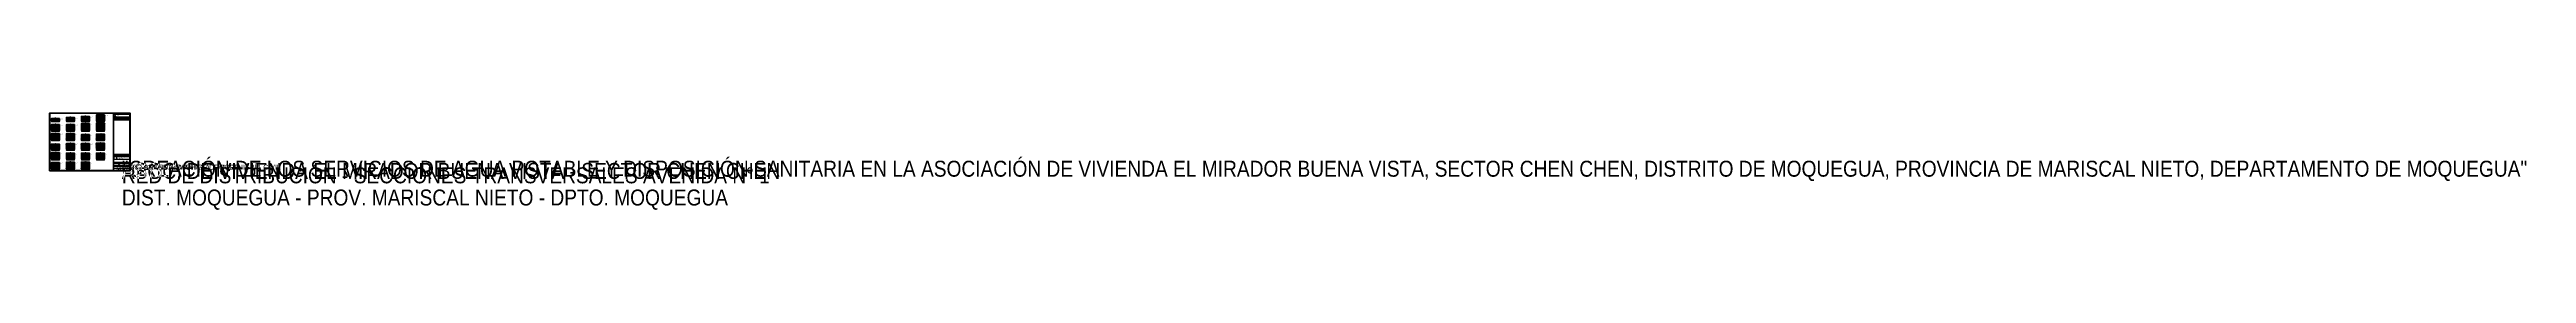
# Paper-space layout 'RD-07 SECCIONES AV1' of a CAD drawing. Header units: metres. Extents: x 25 to 24789, y -381 to 584.
# The model-space entities are those that its viewports show. They can reach past a viewport. Long polylines and large blocks are cut down to what shows.
import ezdxf
from ezdxf.enums import TextEntityAlignment as Align

# ---------------------------------------------------------------- set-up
doc = ezdxf.new("R2018")
doc.units = ezdxf.units.M
doc.linetypes.add('CENTER', pattern=[5.08, 3.175, -0.635, 0.635, -0.635])
for name, color, linetype, lineweight in [('AP-EJES', 8, 'CENTER', 13), ('LAM-CAJETIN', 7, 'Continuous', 25), ('LAM-IMG', 7, 'Continuous', 9), ('LAM-MARCO', 7, 'Continuous', 50), ('LAM-ROTULO', 7, 'Continuous', 35), ('LAM-TXT', 7, 'Continuous', 25), ('PERF-BANDAS', 7, 'Continuous', 18), ('PERF-MARCO', 7, 'Continuous', 35), ('SEC-GRILLA', 252, 'Continuous', 9), ('SEC-TERRENO', 32, 'Continuous', 25), ('SEC-TUB', 5, 'Continuous', 35), ('SEC-TXT', 7, 'Continuous', 18), ('SEC-ZANJA', 1, 'Continuous', 35)]:
    doc.layers.add(name, color=color, linetype=linetype, lineweight=lineweight)
doc.layers.add('LAM-VP', color=8, linetype='Continuous', lineweight=9, plot=False)
doc.layers.get('LAM-VP').off()
doc.styles.add('ARIAL', font='arial.ttf')
doc.styles.add('ARIAL-B', font='arialbd.ttf')
picture_1 = doc.add_image_def('image3.png', size_in_pixel=(482, 414))

# ---------------------------------------------------------------- blocks, each defined once
blk = doc.blocks.new('CAJETIN_A1_UNAM')
at = {"layer": 'LAM-CAJETIN'}
for p, q in [((666, 165), (831, 165)), ((666, 160), (831, 160)), ((666, 155), (831, 155)), ((666, 150), (831, 150)), ((666, 124), (831, 124)), ((666, 96), (831, 96)), ((666, 80), (831, 80)), ((666, 56), (831, 56)), ((666, 34), (831, 34)), ((674, 62.5), (713, 62.5)), ((682, 150), (682, 165)), ((712, 150), (712, 165)), ((716, 10), (716, 34)), ((721, 56), (721, 80)), ((729, 62.5), (768, 62.5)), ((761, 10), (761, 34)), ((776, 56), (776, 80)), ((784, 62.5), (823, 62.5)), ((806, 150), (806, 165))]:
    blk.add_line(p, q, dxfattribs=at)
at = {"layer": 'LAM-ROTULO'}
blk.add_line((666, 172), (831, 172), dxfattribs=at)
at = {"layer": 'LAM-TXT', "style": 'ARIAL-B', "width": 0.9}
for s, p in [('PROYECTO:', (668, 121.8)), ('UBICACIÓN:', (668, 93.8)), ('DISEÑO Y DIBUJO:', (668, 77.8)), ('PLANO:', (668, 53.8)), ('ESCALA:', (668, 31.8)), ('FECHA:', (718, 31.8)), ('REVISADO:', (723, 77.8)), ('LÁMINA:', (763, 31.8)), ('DOCENTE:', (778, 77.8))]:
    blk.add_text(s, height=2, dxfattribs=at).set_placement(p, align=Align.TOP_LEFT)
at = {"layer": 'LAM-TXT', "width": 0.9}
for s, height, style, p in [('REV.', 2, 'ARIAL-B', (674, 162.5)), ('FORMATO A1', 2, 'ARIAL', (691, 13.8)), ('FIRMA Y SELLO', 2, 'ARIAL', (693.5, 59.5)), ('FECHA', 2, 'ARIAL-B', (697, 162.5)), ('CUADRO DE REVISIONES', 2.5, 'ARIAL-B', (748.5, 168.5)), ('FIRMA Y SELLO', 2, 'ARIAL', (748.5, 59.5)), ('DESCRIPCIÓN', 2, 'ARIAL-B', (759, 162.5)), ('FIRMA Y SELLO', 2, 'ARIAL', (803.5, 59.5)), ('V°B°', 2, 'ARIAL-B', (818.5, 162.5))]:
    blk.add_text(s, height=height, dxfattribs=dict(at, style=style)).set_placement(p, align=Align.MIDDLE_CENTER)
for s, height, style, p in [('CURSO: ABASTECIMIENTO DE AGUA Y ALCANTARILLADO', 2, 'ARIAL', (698, 127.6)), ('ESCUELA PROFESIONAL DE INGENIERÍA CIVIL', 2.5, 'ARIAL-B', (698, 132.3)), ('UNIVERSIDAD NACIONAL DE MOQUEGUA', 3.5, 'ARIAL-B', (698, 142)), ('FACULTAD DE INGENIERÍA Y ARQUITECTURA', 2.5, 'ARIAL', (698, 137))]:
    blk.add_text(s, height=height, dxfattribs=dict(at, style=style)).set_placement(p)
for tag, height, style, p in [('REV', 2, 'ARIAL', (674, 157.5)), ('ESCALA', 3, 'ARIAL-B', (691, 21)), ('REV_FECHA', 2, 'ARIAL', (697, 157.5)), ('FECHA', 2.5, 'ARIAL', (738.5, 21)), ('REV_DESC', 2, 'ARIAL', (759, 157.5)), ('CODIGO', 7, 'ARIAL-B', (796, 22.5)), ('NUMERO', 2, 'ARIAL', (796, 13.8))]:
    blk.add_attdef(tag, text='', height=height, dxfattribs=dict(at, style=style)).set_placement(p, align=Align.MIDDLE_CENTER)
at = {"layer": 'LAM-TXT', "lineweight": 30, "width": 0.9, "flags": 104}
for tag, height, p in [('DISENO', 2, (693.5, 70.5)), ('REVISADO', 2, (748.5, 70.5)), ('UBICACION', 2.5, (748.5, 86.6)), ('PLANO', 5, (748.5, 43)), ('PROYECTO', 2.5, (748.5, 108.6)), ('DOCENTE', 2, (803.5, 70.5))]:
    blk.add_attdef(tag, text='', height=height, dxfattribs=at).set_placement(p, align=Align.MIDDLE_CENTER)
at = {"layer": 'LAM-IMG'}
image = blk.add_image(picture_1, insert=(669.5, 126), size_in_units=(25.6, 22), dxfattribs=at)
image.dxf.flags = 7
blk = doc.blocks.new('SECCION_AV1_000000')
at = {"layer": 'SEC-TUB'}
h = blk.add_hatch(color=256, dxfattribs=at)
h.dxf.hatch_style = 1
h.paths.add_polyline_path([(297200, 8104001.6), (297200, 8104001.6), (297200, 8104001.6), (297200, 8104001.6), (297200, 8104001.6), (297200, 8104001.6), (297200, 8104001.6), (297200, 8104001.6), (297200, 8104001.6), (297200, 8104001.6), (297200, 8104001.6), (297200, 8104001.6), (297200, 8104001.6), (297200, 8104001.6), (297200, 8104001.6), (297200, 8104001.6), (297200, 8104001.6), (297200, 8104001.6), (297200, 8104001.6), (297200, 8104001.6), (297200, 8104001.6), (297200, 8104001.6), (297200, 8104001.6), (297200, 8104001.6), (297200, 8104001.6), (297200, 8104001.6), (297200, 8104001.6), (297200, 8104001.6), (297200, 8104001.6), (297200, 8104001.6), (297200, 8104001.6), (297200, 8104001.6), (297200, 8104001.6), (297200, 8104001.6), (297200, 8104001.6), (297200, 8104001.6), (297200, 8104001.6), (297200, 8104001.6), (297200, 8104001.6), (297200, 8104001.6), (297200, 8104001.6), (297200, 8104001.6), (297200, 8104001.6), (297200, 8104001.6), (297200, 8104001.6), (297200, 8104001.6), (297200, 8104001.6), (297200, 8104001.6)])
at = {"layer": 'AP-EJES'}
blk.add_line((297200, 8104000), (297200, 8104005), dxfattribs=at)
at = {"layer": 'PERF-BANDAS'}
for p, q in [((297192, 8104000), (297192, 8103998.2)), ((297192, 8103999.1), (297208, 8103999.1)), ((297196, 8104000), (297196, 8103998.2)), ((297200, 8104000), (297200, 8103998.2)), ((297204, 8104000), (297204, 8103998.2)), ((297208, 8104000), (297208, 8103998.2))]:
    blk.add_line(p, q, dxfattribs=at)
blk.add_lwpolyline([(297192, 8103998.2), (297208, 8103998.2), (297208, 8104000), (297192, 8104000)], close=True, dxfattribs=at)
at = {"layer": 'PERF-MARCO'}
blk.add_lwpolyline([(297192, 8104000), (297208, 8104000), (297208, 8104005), (297192, 8104005)], close=True, dxfattribs=at)
at = {"layer": 'SEC-GRILLA'}
for p, q in [((297192, 8104005), (297208, 8104005)), ((297192, 8104000), (297192, 8104005)), ((297192, 8104004), (297208, 8104004)), ((297192, 8104003), (297208, 8104003)), ((297192, 8104002), (297208, 8104002)), ((297192, 8104001), (297208, 8104001)), ((297192, 8104000), (297208, 8104000)), ((297194, 8104000), (297194, 8104005)), ((297196, 8104000), (297196, 8104005)), ((297198, 8104000), (297198, 8104005)), ((297200, 8104000), (297200, 8104005)), ((297202, 8104000), (297202, 8104005)), ((297204, 8104000), (297204, 8104005)), ((297206, 8104000), (297206, 8104005)), ((297208, 8104000), (297208, 8104005))]:
    blk.add_line(p, q, dxfattribs=at)
at = {"layer": 'SEC-TERRENO'}
blk.add_lwpolyline([(297192, 8104003.8), (297192.2, 8104003.8), (297192.5, 8104003.7), (297192.8, 8104003.7), (297193, 8104003.7), (297193.2, 8104003.6), (297193.5, 8104003.6), (297193.8, 8104003.6), (297194, 8104003.5), (297194.2, 8104003.5), (297194.5, 8104003.4), (297194.8, 8104003.4), (297195, 8104003.4), (297195.2, 8104003.3), (297195.5, 8104003.3), (297195.8, 8104003.3), (297196, 8104003.2), (297196.2, 8104003.2), (297196.5, 8104003.2), (297196.8, 8104003.1), (297197, 8104003.1), (297197.2, 8104003.1), (297197.5, 8104003), (297197.8, 8104003), (297198, 8104002.9), (297198.2, 8104002.9), (297198.5, 8104002.9), (297198.8, 8104002.8), (297199, 8104002.8), (297199.2, 8104002.8), (297199.5, 8104002.7), (297199.8, 8104002.7), (297200, 8104002.7), (297200.2, 8104002.6), (297200.5, 8104002.6), (297200.8, 8104002.5), (297201, 8104002.5), (297201.2, 8104002.5), (297201.5, 8104002.4), (297201.8, 8104002.4), (297202, 8104002.4), (297202.2, 8104002.3), (297202.5, 8104002.3), (297202.8, 8104002.3), (297203, 8104002.2), (297203.2, 8104002.2), (297203.5, 8104002.1), (297203.8, 8104002.1), (297204, 8104002), (297204.2, 8104002), (297204.5, 8104001.9), (297204.8, 8104001.8), (297205, 8104001.8), (297205.2, 8104001.7), (297205.5, 8104001.7), (297205.8, 8104001.6), (297206, 8104001.6), (297206.2, 8104001.5), (297206.5, 8104001.5), (297206.8, 8104001.4), (297207, 8104001.3), (297207.2, 8104001.3), (297207.5, 8104001.2), (297207.8, 8104001.2), (297208, 8104001.1)], dxfattribs=at)
at = {"layer": 'SEC-TUB'}
blk.add_circle((297200, 8104001.6), 0.0375, dxfattribs=at)
at = {"layer": 'SEC-ZANJA'}
blk.add_lwpolyline([(297199.7, 8104002.7), (297199.7, 8104001.5), (297200.3, 8104001.5), (297200.3, 8104002.6)], dxfattribs=at)
at = {"layer": 'SEC-TXT', "style": 'ARIAL', "width": 0.9}
for s, height, p in [('COTA', 0.36, (297190.8, 8103999.5)), ('DIST.', 0.36, (297190.8, 8103998.7)), ('3071.00', 0.408, (297191.8, 8104005)), ('3070.00', 0.408, (297191.8, 8104004)), ('3069.00', 0.408, (297191.8, 8104003)), ('3068.00', 0.408, (297191.8, 8104002)), ('3067.00', 0.408, (297191.8, 8104001)), ('3066.00', 0.408, (297191.8, 8104000))]:
    blk.add_text(s, height=height, dxfattribs=at).set_placement(p, align=Align.MIDDLE_RIGHT)
for s, height, p in [('3069.81', 0.336, (297192, 8103999.5)), ('-8', 0.384, (297192, 8103998.7)), ('3069.23', 0.336, (297196, 8103999.5)), ('-4', 0.384, (297196, 8103998.7)), ('3068.66', 0.336, (297200, 8103999.5)), ('0', 0.384, (297200, 8103998.7)), ('3068.01', 0.336, (297204, 8103999.5)), ('+4', 0.384, (297204, 8103998.7)), ('3067.13', 0.336, (297208, 8103999.5)), ('+8', 0.384, (297208, 8103998.7))]:
    blk.add_text(s, height=height, dxfattribs=at).set_placement(p, align=Align.MIDDLE_CENTER)
at = {"layer": 'SEC-TXT', "width": 0.9}
for s, height, style, p in [('0+000.00', 0.6, 'ARIAL-B', (297200, 8104006.5)), ('AVENIDA N° 1', 0.384, 'ARIAL', (297200, 8104005.5))]:
    blk.add_text(s, height=height, dxfattribs=dict(at, style=style)).set_placement(p, align=Align.BOTTOM_CENTER)
at = {"layer": 'SEC-TXT', "style": 'ARIAL', "width": 0.9}
for s, p in [('3071.00', (297208.2, 8104005)), ('3070.00', (297208.2, 8104004)), ('3069.00', (297208.2, 8104003)), ('3068.00', (297208.2, 8104002)), ('3067.00', (297208.2, 8104001)), ('3066.00', (297208.2, 8104000)), ('CT = 3068.66', (297210.2, 8104004.5)), ('CF = 3067.56', (297210.2, 8104003.8)), ('H = 1.20', (297210.2, 8104003.1)), ('Ac = 0.72 m²', (297210.2, 8104002.4))]:
    blk.add_text(s, height=0.408, dxfattribs=at).set_placement(p, align=Align.MIDDLE_LEFT)
blk = doc.blocks.new('SECCION_AV1_002000')
at = {"layer": 'SEC-TUB'}
h = blk.add_hatch(color=256, dxfattribs=at)
h.dxf.hatch_style = 1
h.paths.add_polyline_path([(297230, 8104002.5), (297230, 8104002.5), (297230, 8104002.5), (297230, 8104002.5), (297230, 8104002.5), (297230, 8104002.5), (297230, 8104002.6), (297230, 8104002.6), (297230, 8104002.6), (297230, 8104002.6), (297230, 8104002.6), (297230, 8104002.6), (297230, 8104002.6), (297230, 8104002.6), (297230, 8104002.6), (297230, 8104002.6), (297230, 8104002.6), (297230, 8104002.6), (297230, 8104002.6), (297230, 8104002.5), (297230, 8104002.5), (297230, 8104002.5), (297230, 8104002.5), (297230, 8104002.5), (297230, 8104002.5), (297230, 8104002.5), (297230, 8104002.5), (297230, 8104002.5), (297230, 8104002.5), (297230, 8104002.5), (297230, 8104002.5), (297230, 8104002.5), (297230, 8104002.5), (297230, 8104002.5), (297230, 8104002.5), (297230, 8104002.5), (297230, 8104002.5), (297230, 8104002.5), (297230, 8104002.5), (297230, 8104002.5), (297230, 8104002.5), (297230, 8104002.5), (297230, 8104002.5), (297230, 8104002.5), (297230, 8104002.5), (297230, 8104002.5), (297230, 8104002.5), (297230, 8104002.5)])
at = {"layer": 'AP-EJES'}
for p, q in [((297230, 8104000), (297230, 8104007)), ((297230.2, 8104003.5), (297230.2, 8104005.1))]:
    blk.add_line(p, q, dxfattribs=at)
at = {"layer": 'PERF-BANDAS'}
for p, q in [((297222, 8104000), (297222, 8103998.2)), ((297222, 8103999.1), (297238, 8103999.1)), ((297226, 8104000), (297226, 8103998.2)), ((297230, 8104000), (297230, 8103998.2)), ((297234, 8104000), (297234, 8103998.2)), ((297238, 8104000), (297238, 8103998.2))]:
    blk.add_line(p, q, dxfattribs=at)
blk.add_lwpolyline([(297222, 8103998.2), (297238, 8103998.2), (297238, 8104000), (297222, 8104000)], close=True, dxfattribs=at)
at = {"layer": 'PERF-MARCO'}
blk.add_lwpolyline([(297222, 8104000), (297238, 8104000), (297238, 8104007), (297222, 8104007)], close=True, dxfattribs=at)
at = {"layer": 'SEC-GRILLA'}
for p, q in [((297222, 8104007), (297238, 8104007)), ((297222, 8104000), (297222, 8104007)), ((297222, 8104006), (297238, 8104006)), ((297222, 8104005), (297238, 8104005)), ((297222, 8104004), (297238, 8104004)), ((297222, 8104003), (297238, 8104003)), ((297222, 8104002), (297238, 8104002)), ((297222, 8104001), (297238, 8104001)), ((297222, 8104000), (297238, 8104000)), ((297224, 8104000), (297224, 8104007)), ((297226, 8104000), (297226, 8104007)), ((297228, 8104000), (297228, 8104007)), ((297230, 8104000), (297230, 8104007)), ((297232, 8104000), (297232, 8104007)), ((297234, 8104000), (297234, 8104007)), ((297236, 8104000), (297236, 8104007)), ((297238, 8104000), (297238, 8104007))]:
    blk.add_line(p, q, dxfattribs=at)
at = {"layer": 'SEC-TERRENO'}
blk.add_lwpolyline([(297222, 8104005.7), (297222.2, 8104005.6), (297222.5, 8104005.6), (297222.8, 8104005.5), (297223, 8104005.5), (297223.2, 8104005.4), (297223.5, 8104005.4), (297223.8, 8104005.3), (297224, 8104005.2), (297224.2, 8104005.2), (297224.5, 8104005.1), (297224.8, 8104005.1), (297225, 8104005), (297225.2, 8104004.9), (297225.5, 8104004.9), (297225.8, 8104004.8), (297226, 8104004.8), (297226.2, 8104004.7), (297226.5, 8104004.6), (297226.8, 8104004.6), (297227, 8104004.5), (297227.2, 8104004.5), (297227.5, 8104004.4), (297227.8, 8104004.3), (297228, 8104004.2), (297228.2, 8104004.1), (297228.5, 8104004.1), (297228.8, 8104004), (297229, 8104003.9), (297229.2, 8104003.8), (297229.5, 8104003.7), (297229.8, 8104003.7), (297230, 8104003.6), (297230.2, 8104003.5), (297230.5, 8104003.4), (297230.8, 8104003.3), (297231, 8104003.3), (297231.2, 8104003.2), (297231.5, 8104003.1), (297231.8, 8104003), (297232, 8104003), (297232.2, 8104002.9), (297232.5, 8104002.8), (297232.8, 8104002.7), (297233, 8104002.6), (297233.2, 8104002.6), (297233.5, 8104002.5), (297233.8, 8104002.4), (297234, 8104002.3), (297234.2, 8104002.2), (297234.5, 8104002.2), (297234.8, 8104002.1), (297235, 8104002), (297235.2, 8104001.9), (297235.5, 8104001.8), (297235.8, 8104001.8), (297236, 8104001.7), (297236.2, 8104001.6), (297236.5, 8104001.5), (297236.8, 8104001.5), (297237, 8104001.4), (297237.2, 8104001.3), (297237.5, 8104001.2), (297237.8, 8104001.1), (297238, 8104001.1)], dxfattribs=at)
at = {"layer": 'SEC-TUB'}
blk.add_circle((297230, 8104002.5), 0.0375, dxfattribs=at)
at = {"layer": 'SEC-ZANJA'}
blk.add_lwpolyline([(297229.7, 8104003.7), (297229.7, 8104002.4), (297230.3, 8104002.4), (297230.3, 8104003.5)], dxfattribs=at)
at = {"layer": 'SEC-TXT', "style": 'ARIAL', "width": 0.9}
for s, height, p in [('COTA', 0.36, (297220.8, 8103999.5)), ('DIST.', 0.36, (297220.8, 8103998.7)), ('3079.00', 0.408, (297221.8, 8104007)), ('3078.00', 0.408, (297221.8, 8104006)), ('3077.00', 0.408, (297221.8, 8104005)), ('3076.00', 0.408, (297221.8, 8104004)), ('3075.00', 0.408, (297221.8, 8104003)), ('3074.00', 0.408, (297221.8, 8104002)), ('3073.00', 0.408, (297221.8, 8104001)), ('3072.00', 0.408, (297221.8, 8104000))]:
    blk.add_text(s, height=height, dxfattribs=at).set_placement(p, align=Align.MIDDLE_RIGHT)
for s, height, p in [('3077.70', 0.336, (297222, 8103999.5)), ('-8', 0.384, (297222, 8103998.7)), ('3076.76', 0.336, (297226, 8103999.5)), ('-4', 0.384, (297226, 8103998.7)), ('3075.59', 0.336, (297230, 8103999.5)), ('0', 0.384, (297230, 8103998.7)), ('3074.32', 0.336, (297234, 8103999.5)), ('+4', 0.384, (297234, 8103998.7)), ('3073.06', 0.336, (297238, 8103999.5)), ('+8', 0.384, (297238, 8103998.7))]:
    blk.add_text(s, height=height, dxfattribs=at).set_placement(p, align=Align.MIDDLE_CENTER)
at = {"layer": 'SEC-TXT', "width": 0.9}
for s, height, style, p in [('0+020.00', 0.6, 'ARIAL-B', (297230, 8104008.5)), ('AVENIDA N° 1', 0.384, 'ARIAL', (297230, 8104007.5)), ('0.20', 0.36, 'ARIAL', (297230.1, 8104003.9))]:
    blk.add_text(s, height=height, dxfattribs=dict(at, style=style)).set_placement(p, align=Align.BOTTOM_CENTER)
at = {"layer": 'SEC-TXT', "style": 'ARIAL', "width": 0.9}
blk.add_text('LÍM. PROP.', height=0.36, rotation=90, dxfattribs=at).set_placement((297230.2, 8104005.3), align=Align.MIDDLE_LEFT)
for s, p in [('3079.00', (297238.2, 8104007)), ('3078.00', (297238.2, 8104006)), ('3077.00', (297238.2, 8104005)), ('3076.00', (297238.2, 8104004)), ('3075.00', (297238.2, 8104003)), ('3074.00', (297238.2, 8104002)), ('3073.00', (297238.2, 8104001)), ('3072.00', (297238.2, 8104000)), ('CT = 3075.59', (297240.2, 8104006.5)), ('CF = 3074.49', (297240.2, 8104005.8)), ('H = 1.20', (297240.2, 8104005.1)), ('Ac = 0.72 m²', (297240.2, 8104004.4))]:
    blk.add_text(s, height=0.408, dxfattribs=at).set_placement(p, align=Align.MIDDLE_LEFT)
blk = doc.blocks.new('SECCION_AV1_004000')
at = {"layer": 'SEC-TUB'}
h = blk.add_hatch(color=256, dxfattribs=at)
h.dxf.hatch_style = 1
h.paths.add_polyline_path([(297260, 8104004), (297260, 8104004), (297260, 8104004), (297260, 8104004), (297260, 8104004), (297260, 8104004), (297260, 8104004), (297260, 8104004), (297260, 8104004), (297260, 8104004), (297260, 8104004), (297260, 8104004), (297260, 8104004), (297260, 8104004), (297260, 8104004), (297260, 8104004), (297260, 8104004), (297260, 8104004), (297260, 8104004), (297260, 8104004), (297260, 8104004), (297260, 8104004), (297260, 8104004), (297260, 8104004), (297260, 8104004), (297260, 8104004), (297260, 8104003.9), (297260, 8104003.9), (297260, 8104003.9), (297260, 8104003.9), (297260, 8104003.9), (297260, 8104003.9), (297260, 8104003.9), (297260, 8104003.9), (297260, 8104003.9), (297260, 8104003.9), (297260, 8104003.9), (297260, 8104003.9), (297260, 8104003.9), (297260, 8104003.9), (297260, 8104003.9), (297260, 8104003.9), (297260, 8104003.9), (297260, 8104003.9), (297260, 8104003.9), (297260, 8104003.9), (297260, 8104003.9), (297260, 8104004)])
at = {"layer": 'AP-EJES'}
for p, q in [((297259.8, 8104005.1), (297259.8, 8104006.7)), ((297260, 8104000), (297260, 8104009))]:
    blk.add_line(p, q, dxfattribs=at)
at = {"layer": 'PERF-BANDAS'}
for p, q in [((297252, 8104000), (297252, 8103998.2)), ((297252, 8103999.1), (297268, 8103999.1)), ((297256, 8104000), (297256, 8103998.2)), ((297260, 8104000), (297260, 8103998.2)), ((297264, 8104000), (297264, 8103998.2)), ((297268, 8104000), (297268, 8103998.2))]:
    blk.add_line(p, q, dxfattribs=at)
blk.add_lwpolyline([(297252, 8103998.2), (297268, 8103998.2), (297268, 8104000), (297252, 8104000)], close=True, dxfattribs=at)
at = {"layer": 'PERF-MARCO'}
blk.add_lwpolyline([(297252, 8104000), (297268, 8104000), (297268, 8104009), (297252, 8104009)], close=True, dxfattribs=at)
at = {"layer": 'SEC-GRILLA'}
for p, q in [((297252, 8104009), (297268, 8104009)), ((297252, 8104000), (297252, 8104009)), ((297252, 8104008), (297268, 8104008)), ((297252, 8104007), (297268, 8104007)), ((297252, 8104006), (297268, 8104006)), ((297252, 8104005), (297268, 8104005)), ((297252, 8104004), (297268, 8104004)), ((297252, 8104003), (297268, 8104003)), ((297252, 8104002), (297268, 8104002)), ((297252, 8104001), (297268, 8104001)), ((297252, 8104000), (297268, 8104000)), ((297254, 8104000), (297254, 8104009)), ((297256, 8104000), (297256, 8104009)), ((297258, 8104000), (297258, 8104009)), ((297260, 8104000), (297260, 8104009)), ((297262, 8104000), (297262, 8104009)), ((297264, 8104000), (297264, 8104009)), ((297266, 8104000), (297266, 8104009)), ((297268, 8104000), (297268, 8104009))]:
    blk.add_line(p, q, dxfattribs=at)
at = {"layer": 'SEC-TERRENO'}
blk.add_lwpolyline([(297252, 8104008), (297252.2, 8104007.9), (297252.5, 8104007.8), (297252.8, 8104007.7), (297253, 8104007.7), (297253.2, 8104007.6), (297253.5, 8104007.5), (297253.8, 8104007.5), (297254, 8104007.4), (297254.2, 8104007.3), (297254.5, 8104007.2), (297254.8, 8104007.1), (297255, 8104007), (297255.2, 8104006.9), (297255.5, 8104006.8), (297255.8, 8104006.7), (297256, 8104006.6), (297256.2, 8104006.5), (297256.5, 8104006.4), (297256.8, 8104006.3), (297257, 8104006.2), (297257.2, 8104006.1), (297257.5, 8104006), (297257.8, 8104005.9), (297258, 8104005.8), (297258.2, 8104005.7), (297258.5, 8104005.6), (297258.8, 8104005.5), (297259, 8104005.4), (297259.2, 8104005.3), (297259.5, 8104005.2), (297259.8, 8104005.1), (297260, 8104005), (297260.2, 8104004.9), (297260.5, 8104004.8), (297260.8, 8104004.7), (297261, 8104004.6), (297261.2, 8104004.5), (297261.5, 8104004.4), (297261.8, 8104004.3), (297262, 8104004.2), (297262.2, 8104004.1), (297262.5, 8104004), (297262.8, 8104003.9), (297263, 8104003.7), (297263.2, 8104003.6), (297263.5, 8104003.5), (297263.8, 8104003.3), (297264, 8104003.2), (297264.2, 8104003), (297264.5, 8104002.9), (297264.8, 8104002.8), (297265, 8104002.6), (297265.2, 8104002.5), (297265.5, 8104002.4), (297265.8, 8104002.2), (297266, 8104002.1), (297266.2, 8104001.9), (297266.5, 8104001.8), (297266.8, 8104001.7), (297267, 8104001.6), (297267.2, 8104001.5), (297267.5, 8104001.3), (297267.8, 8104001.2), (297268, 8104001.1)], dxfattribs=at)
at = {"layer": 'SEC-TUB'}
blk.add_circle((297260, 8104004), 0.0375, dxfattribs=at)
at = {"layer": 'SEC-ZANJA'}
blk.add_lwpolyline([(297259.7, 8104005.1), (297259.7, 8104003.8), (297260.3, 8104003.8), (297260.3, 8104004.9)], dxfattribs=at)
at = {"layer": 'SEC-TXT', "width": 0.9}
for s, height, style, p in [('0+040.00', 0.6, 'ARIAL-B', (297260, 8104010.5)), ('AVENIDA N° 1', 0.384, 'ARIAL', (297260, 8104009.5)), ('0.20', 0.36, 'ARIAL', (297259.9, 8104005.4))]:
    blk.add_text(s, height=height, dxfattribs=dict(at, style=style)).set_placement(p, align=Align.BOTTOM_CENTER)
at = {"layer": 'SEC-TXT', "style": 'ARIAL', "width": 0.9}
for s, height, p in [('COTA', 0.36, (297250.8, 8103999.5)), ('DIST.', 0.36, (297250.8, 8103998.7)), ('3085.00', 0.408, (297251.8, 8104009)), ('3084.00', 0.408, (297251.8, 8104008)), ('3083.00', 0.408, (297251.8, 8104007)), ('3082.00', 0.408, (297251.8, 8104006)), ('3081.00', 0.408, (297251.8, 8104005)), ('3080.00', 0.408, (297251.8, 8104004)), ('3079.00', 0.408, (297251.8, 8104003)), ('3078.00', 0.408, (297251.8, 8104002)), ('3077.00', 0.408, (297251.8, 8104001)), ('3076.00', 0.408, (297251.8, 8104000))]:
    blk.add_text(s, height=height, dxfattribs=at).set_placement(p, align=Align.MIDDLE_RIGHT)
for s, height, p in [('3083.96', 0.336, (297252, 8103999.5)), ('-8', 0.384, (297252, 8103998.7)), ('3082.60', 0.336, (297256, 8103999.5)), ('-4', 0.384, (297256, 8103998.7)), ('3081.02', 0.336, (297260, 8103999.5)), ('0', 0.384, (297260, 8103998.7)), ('3079.18', 0.336, (297264, 8103999.5)), ('+4', 0.384, (297264, 8103998.7)), ('3077.08', 0.336, (297268, 8103999.5)), ('+8', 0.384, (297268, 8103998.7))]:
    blk.add_text(s, height=height, dxfattribs=at).set_placement(p, align=Align.MIDDLE_CENTER)
blk.add_text('LÍM. PROP.', height=0.36, rotation=90, dxfattribs=at).set_placement((297259.8, 8104006.8), align=Align.MIDDLE_LEFT)
for s, p in [('3085.00', (297268.2, 8104009)), ('3084.00', (297268.2, 8104008)), ('3083.00', (297268.2, 8104007)), ('3082.00', (297268.2, 8104006)), ('3081.00', (297268.2, 8104005)), ('3080.00', (297268.2, 8104004)), ('3079.00', (297268.2, 8104003)), ('3078.00', (297268.2, 8104002)), ('3077.00', (297268.2, 8104001)), ('3076.00', (297268.2, 8104000)), ('CT = 3081.02', (297270.2, 8104008.5)), ('CF = 3079.92', (297270.2, 8104007.8)), ('H = 1.20', (297270.2, 8104007.1)), ('Ac = 0.72 m²', (297270.2, 8104006.4))]:
    blk.add_text(s, height=0.408, dxfattribs=at).set_placement(p, align=Align.MIDDLE_LEFT)
blk = doc.blocks.new('SECCION_AV1_006000')
at = {"layer": 'SEC-TUB'}
h = blk.add_hatch(color=256, dxfattribs=at)
h.dxf.hatch_style = 1
h.paths.add_polyline_path([(297290, 8104005.1), (297290, 8104005.1), (297290, 8104005.1), (297290, 8104005.1), (297290, 8104005.1), (297290, 8104005.1), (297290, 8104005.1), (297290, 8104005.1), (297290, 8104005.1), (297290, 8104005.1), (297290, 8104005.1), (297290, 8104005.1), (297290, 8104005.1), (297290, 8104005.1), (297290, 8104005.1), (297290, 8104005.1), (297290, 8104005.1), (297290, 8104005.1), (297290, 8104005.1), (297290, 8104005.1), (297290, 8104005.1), (297290, 8104005.1), (297290, 8104005.1), (297290, 8104005.1), (297290, 8104005.1), (297290, 8104005.1), (297290, 8104005.1), (297290, 8104005.1), (297290, 8104005.1), (297290, 8104005.1), (297290, 8104005.1), (297290, 8104005), (297290, 8104005), (297290, 8104005), (297290, 8104005), (297290, 8104005), (297290, 8104005), (297290, 8104005), (297290, 8104005), (297290, 8104005), (297290, 8104005), (297290, 8104005), (297290, 8104005.1), (297290, 8104005.1), (297290, 8104005.1), (297290, 8104005.1), (297290, 8104005.1), (297290, 8104005.1)])
at = {"layer": 'AP-EJES'}
for p, q in [((297290, 8104000), (297290, 8104012)), ((297288.8, 8104006.8), (297288.8, 8104008.4))]:
    blk.add_line(p, q, dxfattribs=at)
at = {"layer": 'PERF-BANDAS'}
for p, q in [((297282, 8104000), (297282, 8103998.2)), ((297282, 8103999.1), (297298, 8103999.1)), ((297286, 8104000), (297286, 8103998.2)), ((297290, 8104000), (297290, 8103998.2)), ((297294, 8104000), (297294, 8103998.2)), ((297298, 8104000), (297298, 8103998.2))]:
    blk.add_line(p, q, dxfattribs=at)
blk.add_lwpolyline([(297282, 8103998.2), (297298, 8103998.2), (297298, 8104000), (297282, 8104000)], close=True, dxfattribs=at)
at = {"layer": 'PERF-MARCO'}
blk.add_lwpolyline([(297282, 8104000), (297298, 8104000), (297298, 8104012), (297282, 8104012)], close=True, dxfattribs=at)
at = {"layer": 'SEC-GRILLA'}
for p, q in [((297282, 8104012), (297298, 8104012)), ((297282, 8104000), (297282, 8104012)), ((297282, 8104011), (297298, 8104011)), ((297282, 8104010), (297298, 8104010)), ((297284, 8104000), (297284, 8104012)), ((297286, 8104000), (297286, 8104012)), ((297288, 8104000), (297288, 8104012)), ((297290, 8104000), (297290, 8104012)), ((297292, 8104000), (297292, 8104012)), ((297294, 8104000), (297294, 8104012)), ((297296, 8104000), (297296, 8104012)), ((297298, 8104000), (297298, 8104012)), ((297282, 8104009), (297298, 8104009)), ((297282, 8104008), (297298, 8104008)), ((297282, 8104007), (297298, 8104007)), ((297282, 8104006), (297298, 8104006)), ((297282, 8104005), (297298, 8104005)), ((297282, 8104004), (297298, 8104004)), ((297282, 8104003), (297298, 8104003)), ((297282, 8104002), (297298, 8104002)), ((297282, 8104001), (297298, 8104001)), ((297282, 8104000), (297298, 8104000))]:
    blk.add_line(p, q, dxfattribs=at)
at = {"layer": 'SEC-TERRENO'}
blk.add_lwpolyline([(297282, 8104010.4), (297282.2, 8104010.2), (297282.5, 8104010.1), (297282.8, 8104010), (297283, 8104009.9), (297283.2, 8104009.7), (297283.5, 8104009.6), (297283.8, 8104009.5), (297284, 8104009.4), (297284.2, 8104009.2), (297284.5, 8104009.1), (297284.8, 8104009), (297285, 8104008.9), (297285.2, 8104008.8), (297285.5, 8104008.6), (297285.8, 8104008.5), (297286, 8104008.4), (297286.2, 8104008.2), (297286.5, 8104008.1), (297286.8, 8104007.9), (297287, 8104007.8), (297287.2, 8104007.7), (297287.5, 8104007.5), (297287.8, 8104007.4), (297288, 8104007.2), (297288.2, 8104007.1), (297288.5, 8104007), (297288.8, 8104006.8), (297289, 8104006.7), (297289.2, 8104006.6), (297289.5, 8104006.4), (297289.8, 8104006.3), (297290, 8104006.1), (297290.2, 8104006), (297290.5, 8104005.9), (297290.8, 8104005.7), (297291, 8104005.6), (297291.2, 8104005.5), (297291.5, 8104005.3), (297291.8, 8104005.2), (297292, 8104005), (297292.2, 8104004.9), (297292.5, 8104004.8), (297292.8, 8104004.6), (297293, 8104004.5), (297293.2, 8104004.4), (297293.5, 8104004.3), (297293.8, 8104004.1), (297294, 8104004), (297294.2, 8104003.9), (297294.5, 8104003.7), (297294.8, 8104003.6), (297295, 8104003.5), (297295.2, 8104003.3), (297295.5, 8104003.2), (297295.8, 8104003), (297296, 8104002.9), (297296.2, 8104002.8), (297296.5, 8104002.6), (297296.8, 8104002.5), (297297, 8104002.3), (297297.2, 8104002.2), (297297.5, 8104002), (297297.8, 8104001.9), (297298, 8104001.7)], dxfattribs=at)
at = {"layer": 'SEC-TUB'}
blk.add_circle((297290, 8104005.1), 0.0375, dxfattribs=at)
at = {"layer": 'SEC-ZANJA'}
blk.add_lwpolyline([(297289.7, 8104006.3), (297289.7, 8104004.9), (297290.3, 8104004.9), (297290.3, 8104006)], dxfattribs=at)
at = {"layer": 'SEC-TXT', "style": 'ARIAL', "width": 0.9}
for s, height, p in [('3090.00', 0.408, (297281.8, 8104012)), ('3089.00', 0.408, (297281.8, 8104011)), ('3088.00', 0.408, (297281.8, 8104010)), ('COTA', 0.36, (297280.8, 8103999.5)), ('DIST.', 0.36, (297280.8, 8103998.7)), ('3087.00', 0.408, (297281.8, 8104009)), ('3086.00', 0.408, (297281.8, 8104008)), ('3085.00', 0.408, (297281.8, 8104007)), ('3084.00', 0.408, (297281.8, 8104006)), ('3083.00', 0.408, (297281.8, 8104005)), ('3082.00', 0.408, (297281.8, 8104004)), ('3081.00', 0.408, (297281.8, 8104003)), ('3080.00', 0.408, (297281.8, 8104002)), ('3079.00', 0.408, (297281.8, 8104001)), ('3078.00', 0.408, (297281.8, 8104000))]:
    blk.add_text(s, height=height, dxfattribs=at).set_placement(p, align=Align.MIDDLE_RIGHT)
at = {"layer": 'SEC-TXT', "width": 0.9}
for s, height, style, p in [('0+060.00', 0.6, 'ARIAL-B', (297290, 8104013.5)), ('AVENIDA N° 1', 0.384, 'ARIAL', (297290, 8104012.5)), ('1.25', 0.36, 'ARIAL', (297289.4, 8104006.5))]:
    blk.add_text(s, height=height, dxfattribs=dict(at, style=style)).set_placement(p, align=Align.BOTTOM_CENTER)
at = {"layer": 'SEC-TXT', "style": 'ARIAL', "width": 0.9}
blk.add_text('LÍM. PROP.', height=0.36, rotation=90, dxfattribs=at).set_placement((297288.8, 8104008.6), align=Align.MIDDLE_LEFT)
for s, p in [('3090.00', (297298.2, 8104012)), ('3089.00', (297298.2, 8104011)), ('3088.00', (297298.2, 8104010)), ('CT = 3084.14', (297300.2, 8104011.5)), ('CF = 3083.04', (297300.2, 8104010.8)), ('H = 1.20', (297300.2, 8104010.1)), ('3087.00', (297298.2, 8104009)), ('3086.00', (297298.2, 8104008)), ('3085.00', (297298.2, 8104007)), ('3084.00', (297298.2, 8104006)), ('3083.00', (297298.2, 8104005)), ('3082.00', (297298.2, 8104004)), ('3081.00', (297298.2, 8104003)), ('3080.00', (297298.2, 8104002)), ('3079.00', (297298.2, 8104001)), ('3078.00', (297298.2, 8104000)), ('Ac = 0.72 m²', (297300.2, 8104009.4))]:
    blk.add_text(s, height=0.408, dxfattribs=at).set_placement(p, align=Align.MIDDLE_LEFT)
for s, height, p in [('3088.37', 0.336, (297282, 8103999.5)), ('-8', 0.384, (297282, 8103998.7)), ('3086.35', 0.336, (297286, 8103999.5)), ('-4', 0.384, (297286, 8103998.7)), ('3084.14', 0.336, (297290, 8103999.5)), ('0', 0.384, (297290, 8103998.7)), ('3082.00', 0.336, (297294, 8103999.5)), ('+4', 0.384, (297294, 8103998.7)), ('3079.75', 0.336, (297298, 8103999.5)), ('+8', 0.384, (297298, 8103998.7))]:
    blk.add_text(s, height=height, dxfattribs=at).set_placement(p, align=Align.MIDDLE_CENTER)
blk = doc.blocks.new('SECCION_AV1_008000')
at = {"layer": 'SEC-TUB'}
h = blk.add_hatch(color=256, dxfattribs=at)
h.dxf.hatch_style = 1
h.paths.add_polyline_path([(297200, 8103986), (297200, 8103986), (297200, 8103986), (297200, 8103986), (297200, 8103986), (297200, 8103986), (297200, 8103986), (297200, 8103986), (297200, 8103986), (297200, 8103986), (297200, 8103986), (297200, 8103986), (297200, 8103986), (297200, 8103986), (297200, 8103986), (297200, 8103986), (297200, 8103986), (297200, 8103986), (297200, 8103986), (297200, 8103986), (297200, 8103986), (297200, 8103986), (297200, 8103986), (297200, 8103986), (297200, 8103986), (297200, 8103986), (297200, 8103986), (297200, 8103986), (297200, 8103986), (297200, 8103986), (297200, 8103986), (297200, 8103986), (297200, 8103985.9), (297200, 8103985.9), (297200, 8103985.9), (297200, 8103985.9), (297200, 8103985.9), (297200, 8103985.9), (297200, 8103985.9), (297200, 8103985.9), (297200, 8103985.9), (297200, 8103986), (297200, 8103986), (297200, 8103986), (297200, 8103986), (297200, 8103986), (297200, 8103986), (297200, 8103986)])
at = {"layer": 'AP-EJES'}
for p, q in [((297198.8, 8103987.8), (297198.8, 8103989.4)), ((297200, 8103981), (297200, 8103993))]:
    blk.add_line(p, q, dxfattribs=at)
at = {"layer": 'PERF-BANDAS'}
for p, q in [((297192, 8103981), (297192, 8103979.2)), ((297192, 8103980.1), (297208, 8103980.1)), ((297196, 8103981), (297196, 8103979.2)), ((297200, 8103981), (297200, 8103979.2)), ((297204, 8103981), (297204, 8103979.2)), ((297208, 8103981), (297208, 8103979.2))]:
    blk.add_line(p, q, dxfattribs=at)
blk.add_lwpolyline([(297192, 8103979.2), (297208, 8103979.2), (297208, 8103981), (297192, 8103981)], close=True, dxfattribs=at)
at = {"layer": 'PERF-MARCO'}
blk.add_lwpolyline([(297192, 8103981), (297208, 8103981), (297208, 8103993), (297192, 8103993)], close=True, dxfattribs=at)
at = {"layer": 'SEC-GRILLA'}
for p, q in [((297192, 8103993), (297208, 8103993)), ((297192, 8103981), (297192, 8103993)), ((297192, 8103992), (297208, 8103992)), ((297192, 8103991), (297208, 8103991)), ((297192, 8103990), (297208, 8103990)), ((297192, 8103989), (297208, 8103989)), ((297192, 8103988), (297208, 8103988)), ((297192, 8103987), (297208, 8103987)), ((297192, 8103986), (297208, 8103986)), ((297192, 8103985), (297208, 8103985)), ((297192, 8103984), (297208, 8103984)), ((297192, 8103983), (297208, 8103983)), ((297192, 8103982), (297208, 8103982)), ((297192, 8103981), (297208, 8103981)), ((297194, 8103981), (297194, 8103993)), ((297196, 8103981), (297196, 8103993)), ((297198, 8103981), (297198, 8103993)), ((297200, 8103981), (297200, 8103993)), ((297202, 8103981), (297202, 8103993)), ((297204, 8103981), (297204, 8103993)), ((297206, 8103981), (297206, 8103993)), ((297208, 8103981), (297208, 8103993))]:
    blk.add_line(p, q, dxfattribs=at)
at = {"layer": 'SEC-TERRENO'}
blk.add_lwpolyline([(297192, 8103991.8), (297192.2, 8103991.7), (297192.5, 8103991.5), (297192.8, 8103991.4), (297193, 8103991.2), (297193.2, 8103991.1), (297193.5, 8103990.9), (297193.8, 8103990.8), (297194, 8103990.6), (297194.2, 8103990.5), (297194.5, 8103990.3), (297194.8, 8103990.2), (297195, 8103990), (297195.2, 8103989.9), (297195.5, 8103989.7), (297195.8, 8103989.6), (297196, 8103989.4), (297196.2, 8103989.3), (297196.5, 8103989.2), (297196.8, 8103989), (297197, 8103988.9), (297197.2, 8103988.7), (297197.5, 8103988.6), (297197.8, 8103988.4), (297198, 8103988.3), (297198.2, 8103988.1), (297198.5, 8103987.9), (297198.8, 8103987.8), (297199, 8103987.6), (297199.2, 8103987.5), (297199.5, 8103987.3), (297199.8, 8103987.2), (297200, 8103987), (297200.2, 8103986.9), (297200.5, 8103986.7), (297200.8, 8103986.6), (297201, 8103986.4), (297201.2, 8103986.3), (297201.5, 8103986.1), (297201.8, 8103986), (297202, 8103985.8), (297202.2, 8103985.7), (297202.5, 8103985.5), (297202.8, 8103985.4), (297203, 8103985.2), (297203.2, 8103985.1), (297203.5, 8103984.9), (297203.8, 8103984.8), (297204, 8103984.6), (297204.2, 8103984.5), (297204.5, 8103984.3), (297204.8, 8103984.2), (297205, 8103984), (297205.2, 8103983.9), (297205.5, 8103983.7), (297205.8, 8103983.6), (297206, 8103983.4), (297206.2, 8103983.3), (297206.5, 8103983.1), (297206.8, 8103983), (297207, 8103982.8), (297207.2, 8103982.7), (297207.5, 8103982.5), (297207.8, 8103982.4), (297208, 8103982.2)], dxfattribs=at)
at = {"layer": 'SEC-TUB'}
blk.add_circle((297200, 8103986), 0.0375, dxfattribs=at)
at = {"layer": 'SEC-ZANJA'}
blk.add_lwpolyline([(297199.7, 8103987.2), (297199.7, 8103985.8), (297200.3, 8103985.8), (297200.3, 8103986.9)], dxfattribs=at)
at = {"layer": 'SEC-TXT', "style": 'ARIAL', "width": 0.9}
for s, height, p in [('COTA', 0.36, (297190.8, 8103980.5)), ('DIST.', 0.36, (297190.8, 8103979.7)), ('3095.00', 0.408, (297191.8, 8103993)), ('3094.00', 0.408, (297191.8, 8103992)), ('3093.00', 0.408, (297191.8, 8103991)), ('3092.00', 0.408, (297191.8, 8103990)), ('3091.00', 0.408, (297191.8, 8103989)), ('3090.00', 0.408, (297191.8, 8103988)), ('3089.00', 0.408, (297191.8, 8103987)), ('3088.00', 0.408, (297191.8, 8103986)), ('3087.00', 0.408, (297191.8, 8103985)), ('3086.00', 0.408, (297191.8, 8103984)), ('3085.00', 0.408, (297191.8, 8103983)), ('3084.00', 0.408, (297191.8, 8103982)), ('3083.00', 0.408, (297191.8, 8103981))]:
    blk.add_text(s, height=height, dxfattribs=at).set_placement(p, align=Align.MIDDLE_RIGHT)
for s, height, p in [('3093.82', 0.336, (297192, 8103980.5)), ('-8', 0.384, (297192, 8103979.7)), ('3091.45', 0.336, (297196, 8103980.5)), ('-4', 0.384, (297196, 8103979.7)), ('3089.04', 0.336, (297200, 8103980.5)), ('0', 0.384, (297200, 8103979.7)), ('3086.63', 0.336, (297204, 8103980.5)), ('+4', 0.384, (297204, 8103979.7)), ('3084.21', 0.336, (297208, 8103980.5)), ('+8', 0.384, (297208, 8103979.7))]:
    blk.add_text(s, height=height, dxfattribs=at).set_placement(p, align=Align.MIDDLE_CENTER)
at = {"layer": 'SEC-TXT', "width": 0.9}
for s, height, style, p in [('0+080.00', 0.6, 'ARIAL-B', (297200, 8103994.5)), ('AVENIDA N° 1', 0.384, 'ARIAL', (297200, 8103993.5)), ('1.20', 0.36, 'ARIAL', (297199.4, 8103987.4))]:
    blk.add_text(s, height=height, dxfattribs=dict(at, style=style)).set_placement(p, align=Align.BOTTOM_CENTER)
at = {"layer": 'SEC-TXT', "style": 'ARIAL', "width": 0.9}
blk.add_text('LÍM. PROP.', height=0.36, rotation=90, dxfattribs=at).set_placement((297198.8, 8103989.5), align=Align.MIDDLE_LEFT)
for s, p in [('3095.00', (297208.2, 8103993)), ('3094.00', (297208.2, 8103992)), ('3093.00', (297208.2, 8103991)), ('3092.00', (297208.2, 8103990)), ('3091.00', (297208.2, 8103989)), ('3090.00', (297208.2, 8103988)), ('3089.00', (297208.2, 8103987)), ('3088.00', (297208.2, 8103986)), ('3087.00', (297208.2, 8103985)), ('3086.00', (297208.2, 8103984)), ('3085.00', (297208.2, 8103983)), ('3084.00', (297208.2, 8103982)), ('3083.00', (297208.2, 8103981)), ('CT = 3089.04', (297210.2, 8103992.5)), ('CF = 3087.94', (297210.2, 8103991.8)), ('H = 1.20', (297210.2, 8103991.1)), ('Ac = 0.72 m²', (297210.2, 8103990.4))]:
    blk.add_text(s, height=0.408, dxfattribs=at).set_placement(p, align=Align.MIDDLE_LEFT)
blk = doc.blocks.new('SECCION_AV1_010000')
at = {"layer": 'SEC-TUB'}
h = blk.add_hatch(color=256, dxfattribs=at)
h.dxf.hatch_style = 1
h.paths.add_polyline_path([(297230, 8103985.9), (297230, 8103985.9), (297230, 8103985.9), (297230, 8103985.9), (297230, 8103986), (297230, 8103986), (297230, 8103986), (297230, 8103986), (297230, 8103986), (297230, 8103986), (297230, 8103986), (297230, 8103986), (297230, 8103986), (297230, 8103986), (297230, 8103986), (297230, 8103986), (297230, 8103986), (297230, 8103986), (297230, 8103986), (297230, 8103986), (297230, 8103986), (297230, 8103985.9), (297230, 8103985.9), (297230, 8103985.9), (297230, 8103985.9), (297230, 8103985.9), (297230, 8103985.9), (297230, 8103985.9), (297230, 8103985.9), (297230, 8103985.9), (297230, 8103985.9), (297230, 8103985.9), (297230, 8103985.9), (297230, 8103985.9), (297230, 8103985.9), (297230, 8103985.9), (297230, 8103985.9), (297230, 8103985.9), (297230, 8103985.9), (297230, 8103985.9), (297230, 8103985.9), (297230, 8103985.9), (297230, 8103985.9), (297230, 8103985.9), (297230, 8103985.9), (297230, 8103985.9), (297230, 8103985.9), (297230, 8103985.9)])
at = {"layer": 'AP-EJES'}
for p, q in [((297228.5, 8103987.9), (297228.5, 8103989.5)), ((297230, 8103981), (297230, 8103993))]:
    blk.add_line(p, q, dxfattribs=at)
at = {"layer": 'PERF-BANDAS'}
for p, q in [((297222, 8103981), (297222, 8103979.2)), ((297222, 8103980.1), (297238, 8103980.1)), ((297226, 8103981), (297226, 8103979.2)), ((297230, 8103981), (297230, 8103979.2)), ((297234, 8103981), (297234, 8103979.2)), ((297238, 8103981), (297238, 8103979.2))]:
    blk.add_line(p, q, dxfattribs=at)
blk.add_lwpolyline([(297222, 8103979.2), (297238, 8103979.2), (297238, 8103981), (297222, 8103981)], close=True, dxfattribs=at)
at = {"layer": 'PERF-MARCO'}
blk.add_lwpolyline([(297222, 8103981), (297238, 8103981), (297238, 8103993), (297222, 8103993)], close=True, dxfattribs=at)
at = {"layer": 'SEC-GRILLA'}
for p, q in [((297222, 8103993), (297238, 8103993)), ((297222, 8103981), (297222, 8103993)), ((297222, 8103992), (297238, 8103992)), ((297222, 8103991), (297238, 8103991)), ((297222, 8103990), (297238, 8103990)), ((297222, 8103989), (297238, 8103989)), ((297222, 8103988), (297238, 8103988)), ((297222, 8103987), (297238, 8103987)), ((297222, 8103986), (297238, 8103986)), ((297222, 8103985), (297238, 8103985)), ((297222, 8103984), (297238, 8103984)), ((297222, 8103983), (297238, 8103983)), ((297222, 8103982), (297238, 8103982)), ((297222, 8103981), (297238, 8103981)), ((297224, 8103981), (297224, 8103993)), ((297226, 8103981), (297226, 8103993)), ((297228, 8103981), (297228, 8103993)), ((297230, 8103981), (297230, 8103993)), ((297232, 8103981), (297232, 8103993)), ((297234, 8103981), (297234, 8103993)), ((297236, 8103981), (297236, 8103993)), ((297238, 8103981), (297238, 8103993))]:
    blk.add_line(p, q, dxfattribs=at)
at = {"layer": 'SEC-TERRENO'}
blk.add_lwpolyline([(297222, 8103991.9), (297222.2, 8103991.7), (297222.5, 8103991.6), (297222.8, 8103991.4), (297223, 8103991.3), (297223.2, 8103991.1), (297223.5, 8103991), (297223.8, 8103990.8), (297224, 8103990.7), (297224.2, 8103990.5), (297224.5, 8103990.4), (297224.8, 8103990.2), (297225, 8103990), (297225.2, 8103989.9), (297225.5, 8103989.7), (297225.8, 8103989.6), (297226, 8103989.4), (297226.2, 8103989.3), (297226.5, 8103989.1), (297226.8, 8103989), (297227, 8103988.8), (297227.2, 8103988.7), (297227.5, 8103988.5), (297227.8, 8103988.4), (297228, 8103988.2), (297228.2, 8103988.1), (297228.5, 8103987.9), (297228.8, 8103987.8), (297229, 8103987.6), (297229.2, 8103987.4), (297229.5, 8103987.3), (297229.8, 8103987.1), (297230, 8103987), (297230.2, 8103986.9), (297230.5, 8103986.7), (297230.8, 8103986.6), (297231, 8103986.4), (297231.2, 8103986.3), (297231.5, 8103986.2), (297231.8, 8103986), (297232, 8103985.9), (297232.2, 8103985.7), (297232.5, 8103985.6), (297232.8, 8103985.5), (297233, 8103985.3), (297233.2, 8103985.2), (297233.5, 8103985.1), (297233.8, 8103984.9), (297234, 8103984.8), (297234.2, 8103984.6), (297234.5, 8103984.5), (297234.8, 8103984.4), (297235, 8103984.2), (297235.2, 8103984.1), (297235.5, 8103983.9), (297235.8, 8103983.8), (297236, 8103983.7), (297236.2, 8103983.5), (297236.5, 8103983.4), (297236.8, 8103983.2), (297237, 8103983.1), (297237.2, 8103982.9), (297237.5, 8103982.8), (297237.8, 8103982.7), (297238, 8103982.5)], dxfattribs=at)
at = {"layer": 'SEC-TUB'}
blk.add_circle((297230, 8103985.9), 0.0375, dxfattribs=at)
at = {"layer": 'SEC-ZANJA'}
blk.add_lwpolyline([(297229.7, 8103987.2), (297229.7, 8103985.8), (297230.3, 8103985.8), (297230.3, 8103986.8)], dxfattribs=at)
at = {"layer": 'SEC-TXT', "style": 'ARIAL', "width": 0.9}
for s, height, p in [('COTA', 0.36, (297220.8, 8103980.5)), ('DIST.', 0.36, (297220.8, 8103979.7)), ('3093.00', 0.408, (297221.8, 8103993)), ('3092.00', 0.408, (297221.8, 8103992)), ('3091.00', 0.408, (297221.8, 8103991)), ('3090.00', 0.408, (297221.8, 8103990)), ('3089.00', 0.408, (297221.8, 8103989)), ('3088.00', 0.408, (297221.8, 8103988)), ('3087.00', 0.408, (297221.8, 8103987)), ('3086.00', 0.408, (297221.8, 8103986)), ('3085.00', 0.408, (297221.8, 8103985)), ('3084.00', 0.408, (297221.8, 8103984)), ('3083.00', 0.408, (297221.8, 8103983)), ('3082.00', 0.408, (297221.8, 8103982)), ('3081.00', 0.408, (297221.8, 8103981))]:
    blk.add_text(s, height=height, dxfattribs=at).set_placement(p, align=Align.MIDDLE_RIGHT)
for s, height, p in [('3091.88', 0.336, (297222, 8103980.5)), ('-8', 0.384, (297222, 8103979.7)), ('3089.43', 0.336, (297226, 8103980.5)), ('-4', 0.384, (297226, 8103979.7)), ('3087.00', 0.336, (297230, 8103980.5)), ('0', 0.384, (297230, 8103979.7)), ('3084.77', 0.336, (297234, 8103980.5)), ('+4', 0.384, (297234, 8103979.7)), ('3082.51', 0.336, (297238, 8103980.5)), ('+8', 0.384, (297238, 8103979.7))]:
    blk.add_text(s, height=height, dxfattribs=at).set_placement(p, align=Align.MIDDLE_CENTER)
blk.add_text('LÍM. PROP.', height=0.36, rotation=90, dxfattribs=at).set_placement((297228.5, 8103989.7), align=Align.MIDDLE_LEFT)
at = {"layer": 'SEC-TXT', "width": 0.9}
for s, height, style, p in [('0+100.00', 0.6, 'ARIAL-B', (297230, 8103994.5)), ('AVENIDA N° 1', 0.384, 'ARIAL', (297230, 8103993.5)), ('1.55', 0.36, 'ARIAL', (297229.2, 8103987.3))]:
    blk.add_text(s, height=height, dxfattribs=dict(at, style=style)).set_placement(p, align=Align.BOTTOM_CENTER)
at = {"layer": 'SEC-TXT', "style": 'ARIAL', "width": 0.9}
for s, p in [('3093.00', (297238.2, 8103993)), ('3092.00', (297238.2, 8103992)), ('3091.00', (297238.2, 8103991)), ('3090.00', (297238.2, 8103990)), ('3089.00', (297238.2, 8103989)), ('3088.00', (297238.2, 8103988)), ('3087.00', (297238.2, 8103987)), ('3086.00', (297238.2, 8103986)), ('3085.00', (297238.2, 8103985)), ('3084.00', (297238.2, 8103984)), ('3083.00', (297238.2, 8103983)), ('3082.00', (297238.2, 8103982)), ('3081.00', (297238.2, 8103981)), ('CT = 3087.00', (297240.2, 8103992.5)), ('CF = 3085.90', (297240.2, 8103991.8)), ('H = 1.20', (297240.2, 8103991.1)), ('Ac = 0.72 m²', (297240.2, 8103990.4))]:
    blk.add_text(s, height=0.408, dxfattribs=at).set_placement(p, align=Align.MIDDLE_LEFT)
blk = doc.blocks.new('SECCION_AV1_012000')
at = {"layer": 'SEC-TUB'}
h = blk.add_hatch(color=256, dxfattribs=at)
h.dxf.hatch_style = 1
h.paths.add_polyline_path([(297260, 8103987.2), (297260, 8103987.3), (297260, 8103987.3), (297260, 8103987.3), (297260, 8103987.3), (297260, 8103987.3), (297260, 8103987.3), (297260, 8103987.3), (297260, 8103987.3), (297260, 8103987.3), (297260, 8103987.3), (297260, 8103987.3), (297260, 8103987.3), (297260, 8103987.3), (297260, 8103987.3), (297260, 8103987.3), (297260, 8103987.3), (297260, 8103987.3), (297260, 8103987.3), (297260, 8103987.3), (297260, 8103987.3), (297260, 8103987.3), (297260, 8103987.3), (297260, 8103987.3), (297260, 8103987.2), (297260, 8103987.2), (297260, 8103987.2), (297260, 8103987.2), (297260, 8103987.2), (297260, 8103987.2), (297260, 8103987.2), (297260, 8103987.2), (297260, 8103987.2), (297260, 8103987.2), (297260, 8103987.2), (297260, 8103987.2), (297260, 8103987.2), (297260, 8103987.2), (297260, 8103987.2), (297260, 8103987.2), (297260, 8103987.2), (297260, 8103987.2), (297260, 8103987.2), (297260, 8103987.2), (297260, 8103987.2), (297260, 8103987.2), (297260, 8103987.2), (297260, 8103987.2)])
at = {"layer": 'AP-EJES'}
for p, q in [((297258.8, 8103989.2), (297258.8, 8103990.8)), ((297260, 8103981), (297260, 8103995))]:
    blk.add_line(p, q, dxfattribs=at)
at = {"layer": 'PERF-BANDAS'}
for p, q in [((297252, 8103981), (297252, 8103979.2)), ((297252, 8103980.1), (297268, 8103980.1)), ((297256, 8103981), (297256, 8103979.2)), ((297260, 8103981), (297260, 8103979.2)), ((297264, 8103981), (297264, 8103979.2)), ((297268, 8103981), (297268, 8103979.2))]:
    blk.add_line(p, q, dxfattribs=at)
blk.add_lwpolyline([(297252, 8103979.2), (297268, 8103979.2), (297268, 8103981), (297252, 8103981)], close=True, dxfattribs=at)
at = {"layer": 'PERF-MARCO'}
blk.add_lwpolyline([(297252, 8103981), (297268, 8103981), (297268, 8103995), (297252, 8103995)], close=True, dxfattribs=at)
at = {"layer": 'SEC-GRILLA'}
for p, q in [((297252, 8103995), (297268, 8103995)), ((297252, 8103981), (297252, 8103995)), ((297252, 8103994), (297268, 8103994)), ((297252, 8103993), (297268, 8103993)), ((297252, 8103992), (297268, 8103992)), ((297252, 8103991), (297268, 8103991)), ((297252, 8103990), (297268, 8103990)), ((297252, 8103989), (297268, 8103989)), ((297252, 8103988), (297268, 8103988)), ((297252, 8103987), (297268, 8103987)), ((297252, 8103986), (297268, 8103986)), ((297252, 8103985), (297268, 8103985)), ((297252, 8103984), (297268, 8103984)), ((297252, 8103983), (297268, 8103983)), ((297252, 8103982), (297268, 8103982)), ((297252, 8103981), (297268, 8103981)), ((297254, 8103981), (297254, 8103995)), ((297256, 8103981), (297256, 8103995)), ((297258, 8103981), (297258, 8103995)), ((297260, 8103981), (297260, 8103995)), ((297262, 8103981), (297262, 8103995)), ((297264, 8103981), (297264, 8103995)), ((297266, 8103981), (297266, 8103995)), ((297268, 8103981), (297268, 8103995))]:
    blk.add_line(p, q, dxfattribs=at)
at = {"layer": 'SEC-TERRENO'}
blk.add_lwpolyline([(297252, 8103994), (297252.2, 8103993.8), (297252.5, 8103993.6), (297252.8, 8103993.4), (297253, 8103993.2), (297253.2, 8103993), (297253.5, 8103992.9), (297253.8, 8103992.7), (297254, 8103992.5), (297254.2, 8103992.3), (297254.5, 8103992.1), (297254.8, 8103991.9), (297255, 8103991.7), (297255.2, 8103991.6), (297255.5, 8103991.4), (297255.8, 8103991.2), (297256, 8103991), (297256.2, 8103990.9), (297256.5, 8103990.7), (297256.8, 8103990.5), (297257, 8103990.4), (297257.2, 8103990.2), (297257.5, 8103990), (297257.8, 8103989.8), (297258, 8103989.7), (297258.2, 8103989.5), (297258.5, 8103989.3), (297258.8, 8103989.2), (297259, 8103989), (297259.2, 8103988.8), (297259.5, 8103988.7), (297259.8, 8103988.5), (297260, 8103988.3), (297260.2, 8103988.1), (297260.5, 8103988), (297260.8, 8103987.8), (297261, 8103987.6), (297261.2, 8103987.5), (297261.5, 8103987.3), (297261.8, 8103987.1), (297262, 8103986.9), (297262.2, 8103986.8), (297262.5, 8103986.6), (297262.8, 8103986.4), (297263, 8103986.3), (297263.2, 8103986.1), (297263.5, 8103985.9), (297263.8, 8103985.8), (297264, 8103985.6), (297264.2, 8103985.4), (297264.5, 8103985.2), (297264.8, 8103985.1), (297265, 8103984.9), (297265.2, 8103984.7), (297265.5, 8103984.6), (297265.8, 8103984.4), (297266, 8103984.2), (297266.2, 8103984), (297266.5, 8103983.9), (297266.8, 8103983.7), (297267, 8103983.5), (297267.2, 8103983.4), (297267.5, 8103983.2), (297267.8, 8103983), (297268, 8103982.9)], dxfattribs=at)
at = {"layer": 'SEC-TUB'}
blk.add_circle((297260, 8103987.2), 0.0375, dxfattribs=at)
at = {"layer": 'SEC-ZANJA'}
blk.add_lwpolyline([(297259.7, 8103988.5), (297259.7, 8103987.1), (297260.3, 8103987.1), (297260.3, 8103988.1)], dxfattribs=at)
at = {"layer": 'SEC-TXT', "style": 'ARIAL', "width": 0.9}
for s, height, p in [('COTA', 0.36, (297250.8, 8103980.5)), ('DIST.', 0.36, (297250.8, 8103979.7)), ('3096.00', 0.408, (297251.8, 8103995)), ('3095.00', 0.408, (297251.8, 8103994)), ('3094.00', 0.408, (297251.8, 8103993)), ('3093.00', 0.408, (297251.8, 8103992)), ('3092.00', 0.408, (297251.8, 8103991)), ('3091.00', 0.408, (297251.8, 8103990)), ('3090.00', 0.408, (297251.8, 8103989)), ('3089.00', 0.408, (297251.8, 8103988)), ('3088.00', 0.408, (297251.8, 8103987)), ('3087.00', 0.408, (297251.8, 8103986)), ('3086.00', 0.408, (297251.8, 8103985)), ('3085.00', 0.408, (297251.8, 8103984)), ('3084.00', 0.408, (297251.8, 8103983)), ('3083.00', 0.408, (297251.8, 8103982)), ('3082.00', 0.408, (297251.8, 8103981))]:
    blk.add_text(s, height=height, dxfattribs=at).set_placement(p, align=Align.MIDDLE_RIGHT)
for s, height, p in [('3094.98', 0.336, (297252, 8103980.5)), ('-8', 0.384, (297252, 8103979.7)), ('3092.05', 0.336, (297256, 8103980.5)), ('-4', 0.384, (297256, 8103979.7)), ('3089.31', 0.336, (297260, 8103980.5)), ('0', 0.384, (297260, 8103979.7)), ('3086.58', 0.336, (297264, 8103980.5)), ('+4', 0.384, (297264, 8103979.7)), ('3083.86', 0.336, (297268, 8103980.5)), ('+8', 0.384, (297268, 8103979.7))]:
    blk.add_text(s, height=height, dxfattribs=at).set_placement(p, align=Align.MIDDLE_CENTER)
at = {"layer": 'SEC-TXT', "width": 0.9}
for s, height, style, p in [('0+120.00', 0.6, 'ARIAL-B', (297260, 8103996.5)), ('AVENIDA N° 1', 0.384, 'ARIAL', (297260, 8103995.5)), ('1.25', 0.36, 'ARIAL', (297259.4, 8103988.7))]:
    blk.add_text(s, height=height, dxfattribs=dict(at, style=style)).set_placement(p, align=Align.BOTTOM_CENTER)
at = {"layer": 'SEC-TXT', "style": 'ARIAL', "width": 0.9}
blk.add_text('LÍM. PROP.', height=0.36, rotation=90, dxfattribs=at).set_placement((297258.8, 8103990.9), align=Align.MIDDLE_LEFT)
for s, p in [('3096.00', (297268.2, 8103995)), ('3095.00', (297268.2, 8103994)), ('3094.00', (297268.2, 8103993)), ('3093.00', (297268.2, 8103992)), ('3092.00', (297268.2, 8103991)), ('3091.00', (297268.2, 8103990)), ('3090.00', (297268.2, 8103989)), ('3089.00', (297268.2, 8103988)), ('3088.00', (297268.2, 8103987)), ('3087.00', (297268.2, 8103986)), ('3086.00', (297268.2, 8103985)), ('3085.00', (297268.2, 8103984)), ('3084.00', (297268.2, 8103983)), ('3083.00', (297268.2, 8103982)), ('3082.00', (297268.2, 8103981)), ('CT = 3089.31', (297270.2, 8103994.5)), ('CF = 3088.21', (297270.2, 8103993.8)), ('H = 1.20', (297270.2, 8103993.1)), ('Ac = 0.72 m²', (297270.2, 8103992.4))]:
    blk.add_text(s, height=0.408, dxfattribs=at).set_placement(p, align=Align.MIDDLE_LEFT)
blk = doc.blocks.new('SECCION_AV1_014000')
at = {"layer": 'SEC-TUB'}
h = blk.add_hatch(color=256, dxfattribs=at)
h.dxf.hatch_style = 1
h.paths.add_polyline_path([(297290, 8103987.3), (297290, 8103987.3), (297290, 8103987.3), (297290, 8103987.3), (297290, 8103987.3), (297290, 8103987.3), (297290, 8103987.3), (297290, 8103987.4), (297290, 8103987.4), (297290, 8103987.4), (297290, 8103987.4), (297290, 8103987.4), (297290, 8103987.4), (297290, 8103987.4), (297290, 8103987.4), (297290, 8103987.4), (297290, 8103987.4), (297290, 8103987.4), (297290, 8103987.3), (297290, 8103987.3), (297290, 8103987.3), (297290, 8103987.3), (297290, 8103987.3), (297290, 8103987.3), (297290, 8103987.3), (297290, 8103987.3), (297290, 8103987.3), (297290, 8103987.3), (297290, 8103987.3), (297290, 8103987.3), (297290, 8103987.3), (297290, 8103987.3), (297290, 8103987.3), (297290, 8103987.3), (297290, 8103987.3), (297290, 8103987.3), (297290, 8103987.3), (297290, 8103987.3), (297290, 8103987.3), (297290, 8103987.3), (297290, 8103987.3), (297290, 8103987.3), (297290, 8103987.3), (297290, 8103987.3), (297290, 8103987.3), (297290, 8103987.3), (297290, 8103987.3), (297290, 8103987.3)])
at = {"layer": 'AP-EJES'}
blk.add_line((297290, 8103981), (297290, 8103996), dxfattribs=at)
at = {"layer": 'PERF-BANDAS'}
for p, q in [((297282, 8103981), (297282, 8103979.2)), ((297282, 8103980.1), (297298, 8103980.1)), ((297286, 8103981), (297286, 8103979.2)), ((297290, 8103981), (297290, 8103979.2)), ((297294, 8103981), (297294, 8103979.2)), ((297298, 8103981), (297298, 8103979.2))]:
    blk.add_line(p, q, dxfattribs=at)
blk.add_lwpolyline([(297282, 8103979.2), (297298, 8103979.2), (297298, 8103981), (297282, 8103981)], close=True, dxfattribs=at)
at = {"layer": 'PERF-MARCO'}
blk.add_lwpolyline([(297282, 8103981), (297298, 8103981), (297298, 8103996), (297282, 8103996)], close=True, dxfattribs=at)
at = {"layer": 'SEC-GRILLA'}
for p, q in [((297282, 8103996), (297298, 8103996)), ((297282, 8103981), (297282, 8103996)), ((297282, 8103995), (297298, 8103995)), ((297282, 8103994), (297298, 8103994)), ((297282, 8103993), (297298, 8103993)), ((297282, 8103992), (297298, 8103992)), ((297282, 8103991), (297298, 8103991)), ((297282, 8103990), (297298, 8103990)), ((297282, 8103989), (297298, 8103989)), ((297282, 8103988), (297298, 8103988)), ((297282, 8103987), (297298, 8103987)), ((297282, 8103986), (297298, 8103986)), ((297282, 8103985), (297298, 8103985)), ((297282, 8103984), (297298, 8103984)), ((297282, 8103983), (297298, 8103983)), ((297282, 8103982), (297298, 8103982)), ((297282, 8103981), (297298, 8103981)), ((297284, 8103981), (297284, 8103996)), ((297286, 8103981), (297286, 8103996)), ((297288, 8103981), (297288, 8103996)), ((297290, 8103981), (297290, 8103996)), ((297292, 8103981), (297292, 8103996)), ((297294, 8103981), (297294, 8103996)), ((297296, 8103981), (297296, 8103996)), ((297298, 8103981), (297298, 8103996))]:
    blk.add_line(p, q, dxfattribs=at)
at = {"layer": 'SEC-TERRENO'}
blk.add_lwpolyline([(297282, 8103994.3), (297282.2, 8103994.1), (297282.5, 8103993.9), (297282.8, 8103993.7), (297283, 8103993.5), (297283.2, 8103993.3), (297283.5, 8103993.2), (297283.8, 8103993), (297284, 8103992.8), (297284.2, 8103992.6), (297284.5, 8103992.4), (297284.8, 8103992.2), (297285, 8103992.1), (297285.2, 8103991.9), (297285.5, 8103991.7), (297285.8, 8103991.5), (297286, 8103991.3), (297286.2, 8103991.1), (297286.5, 8103991), (297286.8, 8103990.8), (297287, 8103990.6), (297287.2, 8103990.4), (297287.5, 8103990.2), (297287.8, 8103990), (297288, 8103989.9), (297288.2, 8103989.7), (297288.5, 8103989.5), (297288.8, 8103989.3), (297289, 8103989.1), (297289.2, 8103988.9), (297289.5, 8103988.8), (297289.8, 8103988.6), (297290, 8103988.4), (297290.2, 8103988.2), (297290.5, 8103988), (297290.8, 8103987.8), (297291, 8103987.6), (297291.2, 8103987.5), (297291.5, 8103987.3), (297291.8, 8103987.1), (297292, 8103986.9), (297292.2, 8103986.7), (297292.5, 8103986.5), (297292.8, 8103986.4), (297293, 8103986.2), (297293.2, 8103986), (297293.5, 8103985.8), (297293.8, 8103985.6), (297294, 8103985.5), (297294.2, 8103985.3), (297294.5, 8103985.1), (297294.8, 8103985), (297295, 8103984.8), (297295.2, 8103984.6), (297295.5, 8103984.5), (297295.8, 8103984.3), (297296, 8103984.2), (297296.2, 8103984), (297296.5, 8103983.9), (297296.8, 8103983.7), (297297, 8103983.6), (297297.2, 8103983.4), (297297.5, 8103983.3), (297297.8, 8103983.1), (297298, 8103983)], dxfattribs=at)
at = {"layer": 'SEC-TUB'}
blk.add_circle((297290, 8103987.3), 0.0375, dxfattribs=at)
at = {"layer": 'SEC-ZANJA'}
blk.add_lwpolyline([(297289.7, 8103988.6), (297289.7, 8103987.2), (297290.3, 8103987.2), (297290.3, 8103988.2)], dxfattribs=at)
at = {"layer": 'SEC-TXT', "style": 'ARIAL', "width": 0.9}
for s, height, p in [('COTA', 0.36, (297280.8, 8103980.5)), ('DIST.', 0.36, (297280.8, 8103979.7)), ('3097.00', 0.408, (297281.8, 8103996)), ('3096.00', 0.408, (297281.8, 8103995)), ('3095.00', 0.408, (297281.8, 8103994)), ('3094.00', 0.408, (297281.8, 8103993)), ('3093.00', 0.408, (297281.8, 8103992)), ('3092.00', 0.408, (297281.8, 8103991)), ('3091.00', 0.408, (297281.8, 8103990)), ('3090.00', 0.408, (297281.8, 8103989)), ('3089.00', 0.408, (297281.8, 8103988)), ('3088.00', 0.408, (297281.8, 8103987)), ('3087.00', 0.408, (297281.8, 8103986)), ('3086.00', 0.408, (297281.8, 8103985)), ('3085.00', 0.408, (297281.8, 8103984)), ('3084.00', 0.408, (297281.8, 8103983)), ('3083.00', 0.408, (297281.8, 8103982)), ('3082.00', 0.408, (297281.8, 8103981))]:
    blk.add_text(s, height=height, dxfattribs=at).set_placement(p, align=Align.MIDDLE_RIGHT)
for s, height, p in [('3095.26', 0.336, (297282, 8103980.5)), ('-8', 0.384, (297282, 8103979.7)), ('3092.33', 0.336, (297286, 8103980.5)), ('-4', 0.384, (297286, 8103979.7)), ('3089.38', 0.336, (297290, 8103980.5)), ('0', 0.384, (297290, 8103979.7)), ('3086.45', 0.336, (297294, 8103980.5)), ('+4', 0.384, (297294, 8103979.7)), ('3083.97', 0.336, (297298, 8103980.5)), ('+8', 0.384, (297298, 8103979.7))]:
    blk.add_text(s, height=height, dxfattribs=at).set_placement(p, align=Align.MIDDLE_CENTER)
at = {"layer": 'SEC-TXT', "width": 0.9}
for s, height, style, p in [('0+140.00', 0.6, 'ARIAL-B', (297290, 8103997.5)), ('AVENIDA N° 1', 0.384, 'ARIAL', (297290, 8103996.5))]:
    blk.add_text(s, height=height, dxfattribs=dict(at, style=style)).set_placement(p, align=Align.BOTTOM_CENTER)
at = {"layer": 'SEC-TXT', "style": 'ARIAL', "width": 0.9}
for s, p in [('3097.00', (297298.2, 8103996)), ('3096.00', (297298.2, 8103995)), ('3095.00', (297298.2, 8103994)), ('3094.00', (297298.2, 8103993)), ('3093.00', (297298.2, 8103992)), ('3092.00', (297298.2, 8103991)), ('3091.00', (297298.2, 8103990)), ('3090.00', (297298.2, 8103989)), ('3089.00', (297298.2, 8103988)), ('3088.00', (297298.2, 8103987)), ('3087.00', (297298.2, 8103986)), ('3086.00', (297298.2, 8103985)), ('3085.00', (297298.2, 8103984)), ('3084.00', (297298.2, 8103983)), ('3083.00', (297298.2, 8103982)), ('3082.00', (297298.2, 8103981)), ('CT = 3089.38', (297300.2, 8103995.5)), ('CF = 3088.28', (297300.2, 8103994.8)), ('H = 1.20', (297300.2, 8103994.1)), ('Ac = 0.72 m²', (297300.2, 8103993.4))]:
    blk.add_text(s, height=0.408, dxfattribs=at).set_placement(p, align=Align.MIDDLE_LEFT)
blk = doc.blocks.new('SECCION_AV1_016000')
at = {"layer": 'SEC-TUB'}
h = blk.add_hatch(color=256, dxfattribs=at)
h.dxf.hatch_style = 1
h.paths.add_polyline_path([(297200, 8103967.1), (297200, 8103967.1), (297200, 8103967.1), (297200, 8103967.1), (297200, 8103967.1), (297200, 8103967.1), (297200, 8103967.1), (297200, 8103967.1), (297200, 8103967.1), (297200, 8103967.1), (297200, 8103967.1), (297200, 8103967.1), (297200, 8103967.1), (297200, 8103967.1), (297200, 8103967.1), (297200, 8103967.1), (297200, 8103967.1), (297200, 8103967.1), (297200, 8103967.1), (297200, 8103967.1), (297200, 8103967.1), (297200, 8103967.1), (297200, 8103967.1), (297200, 8103967.1), (297200, 8103967.1), (297200, 8103967.1), (297200, 8103967.1), (297200, 8103967.1), (297200, 8103967.1), (297200, 8103967.1), (297200, 8103967.1), (297200, 8103967.1), (297200, 8103967.1), (297200, 8103967.1), (297200, 8103967), (297200, 8103967), (297200, 8103967), (297200, 8103967), (297200, 8103967), (297200, 8103967.1), (297200, 8103967.1), (297200, 8103967.1), (297200, 8103967.1), (297200, 8103967.1), (297200, 8103967.1), (297200, 8103967.1), (297200, 8103967.1), (297200, 8103967.1)])
at = {"layer": 'AP-EJES'}
for p, q in [((297198.8, 8103968.9), (297198.8, 8103970.5)), ((297200, 8103962), (297200, 8103975))]:
    blk.add_line(p, q, dxfattribs=at)
at = {"layer": 'PERF-BANDAS'}
for p, q in [((297192, 8103962), (297192, 8103960.2)), ((297192, 8103961.1), (297208, 8103961.1)), ((297196, 8103962), (297196, 8103960.2)), ((297200, 8103962), (297200, 8103960.2)), ((297204, 8103962), (297204, 8103960.2)), ((297208, 8103962), (297208, 8103960.2))]:
    blk.add_line(p, q, dxfattribs=at)
blk.add_lwpolyline([(297192, 8103960.2), (297208, 8103960.2), (297208, 8103962), (297192, 8103962)], close=True, dxfattribs=at)
at = {"layer": 'PERF-MARCO'}
blk.add_lwpolyline([(297192, 8103962), (297208, 8103962), (297208, 8103975), (297192, 8103975)], close=True, dxfattribs=at)
at = {"layer": 'SEC-GRILLA'}
for p, q in [((297192, 8103975), (297208, 8103975)), ((297192, 8103962), (297192, 8103975)), ((297192, 8103974), (297208, 8103974)), ((297192, 8103973), (297208, 8103973)), ((297192, 8103972), (297208, 8103972)), ((297192, 8103971), (297208, 8103971)), ((297192, 8103970), (297208, 8103970)), ((297192, 8103969), (297208, 8103969)), ((297192, 8103968), (297208, 8103968)), ((297192, 8103967), (297208, 8103967)), ((297192, 8103966), (297208, 8103966)), ((297192, 8103965), (297208, 8103965)), ((297192, 8103964), (297208, 8103964)), ((297192, 8103963), (297208, 8103963)), ((297192, 8103962), (297208, 8103962)), ((297194, 8103962), (297194, 8103975)), ((297196, 8103962), (297196, 8103975)), ((297198, 8103962), (297198, 8103975)), ((297200, 8103962), (297200, 8103975)), ((297202, 8103962), (297202, 8103975)), ((297204, 8103962), (297204, 8103975)), ((297206, 8103962), (297206, 8103975)), ((297208, 8103962), (297208, 8103975))]:
    blk.add_line(p, q, dxfattribs=at)
at = {"layer": 'SEC-TERRENO'}
blk.add_lwpolyline([(297192, 8103973.2), (297192.2, 8103973), (297192.5, 8103972.8), (297192.8, 8103972.7), (297193, 8103972.5), (297193.2, 8103972.3), (297193.5, 8103972.2), (297193.8, 8103972), (297194, 8103971.8), (297194.2, 8103971.7), (297194.5, 8103971.5), (297194.8, 8103971.4), (297195, 8103971.2), (297195.2, 8103971.1), (297195.5, 8103970.9), (297195.8, 8103970.8), (297196, 8103970.6), (297196.2, 8103970.5), (297196.5, 8103970.3), (297196.8, 8103970.1), (297197, 8103970), (297197.2, 8103969.8), (297197.5, 8103969.7), (297197.8, 8103969.5), (297198, 8103969.4), (297198.2, 8103969.2), (297198.5, 8103969.1), (297198.8, 8103968.9), (297199, 8103968.8), (297199.2, 8103968.6), (297199.5, 8103968.5), (297199.8, 8103968.3), (297200, 8103968.1), (297200.2, 8103968), (297200.5, 8103967.8), (297200.8, 8103967.7), (297201, 8103967.5), (297201.2, 8103967.4), (297201.5, 8103967.2), (297201.8, 8103967.1), (297202, 8103966.9), (297202.2, 8103966.8), (297202.5, 8103966.6), (297202.8, 8103966.5), (297203, 8103966.3), (297203.2, 8103966.1), (297203.5, 8103966), (297203.8, 8103965.8), (297204, 8103965.7), (297204.2, 8103965.5), (297204.5, 8103965.4), (297204.8, 8103965.2), (297205, 8103965.1), (297205.2, 8103964.9), (297205.5, 8103964.8), (297205.8, 8103964.6), (297206, 8103964.5), (297206.2, 8103964.3), (297206.5, 8103964.1), (297206.8, 8103964), (297207, 8103963.8), (297207.2, 8103963.7), (297207.5, 8103963.5), (297207.8, 8103963.4), (297208, 8103963.2)], dxfattribs=at)
at = {"layer": 'SEC-TUB'}
blk.add_circle((297200, 8103967.1), 0.0375, dxfattribs=at)
at = {"layer": 'SEC-ZANJA'}
blk.add_lwpolyline([(297199.7, 8103968.3), (297199.7, 8103966.9), (297200.3, 8103966.9), (297200.3, 8103968)], dxfattribs=at)
at = {"layer": 'SEC-TXT', "style": 'ARIAL', "width": 0.9}
for s, height, p in [('COTA', 0.36, (297190.8, 8103961.5)), ('DIST.', 0.36, (297190.8, 8103960.7)), ('3098.00', 0.408, (297191.8, 8103975)), ('3097.00', 0.408, (297191.8, 8103974)), ('3096.00', 0.408, (297191.8, 8103973)), ('3095.00', 0.408, (297191.8, 8103972)), ('3094.00', 0.408, (297191.8, 8103971)), ('3093.00', 0.408, (297191.8, 8103970)), ('3092.00', 0.408, (297191.8, 8103969)), ('3091.00', 0.408, (297191.8, 8103968)), ('3090.00', 0.408, (297191.8, 8103967)), ('3089.00', 0.408, (297191.8, 8103966)), ('3088.00', 0.408, (297191.8, 8103965)), ('3087.00', 0.408, (297191.8, 8103964)), ('3086.00', 0.408, (297191.8, 8103963)), ('3085.00', 0.408, (297191.8, 8103962))]:
    blk.add_text(s, height=height, dxfattribs=at).set_placement(p, align=Align.MIDDLE_RIGHT)
for s, height, p in [('3096.15', 0.336, (297192, 8103961.5)), ('-8', 0.384, (297192, 8103960.7)), ('3093.61', 0.336, (297196, 8103961.5)), ('-4', 0.384, (297196, 8103960.7)), ('3091.15', 0.336, (297200, 8103961.5)), ('0', 0.384, (297200, 8103960.7)), ('3088.69', 0.336, (297204, 8103961.5)), ('+4', 0.384, (297204, 8103960.7)), ('3086.22', 0.336, (297208, 8103961.5)), ('+8', 0.384, (297208, 8103960.7))]:
    blk.add_text(s, height=height, dxfattribs=at).set_placement(p, align=Align.MIDDLE_CENTER)
at = {"layer": 'SEC-TXT', "width": 0.9}
for s, height, style, p in [('0+160.00', 0.6, 'ARIAL-B', (297200, 8103976.5)), ('AVENIDA N° 1', 0.384, 'ARIAL', (297200, 8103975.5)), ('1.25', 0.36, 'ARIAL', (297199.4, 8103968.5))]:
    blk.add_text(s, height=height, dxfattribs=dict(at, style=style)).set_placement(p, align=Align.BOTTOM_CENTER)
at = {"layer": 'SEC-TXT', "style": 'ARIAL', "width": 0.9}
blk.add_text('LÍM. PROP.', height=0.36, rotation=90, dxfattribs=at).set_placement((297198.8, 8103970.7), align=Align.MIDDLE_LEFT)
for s, p in [('3098.00', (297208.2, 8103975)), ('3097.00', (297208.2, 8103974)), ('3096.00', (297208.2, 8103973)), ('3095.00', (297208.2, 8103972)), ('3094.00', (297208.2, 8103971)), ('3093.00', (297208.2, 8103970)), ('3092.00', (297208.2, 8103969)), ('3091.00', (297208.2, 8103968)), ('3090.00', (297208.2, 8103967)), ('3089.00', (297208.2, 8103966)), ('3088.00', (297208.2, 8103965)), ('3087.00', (297208.2, 8103964)), ('3086.00', (297208.2, 8103963)), ('3085.00', (297208.2, 8103962)), ('CT = 3091.15', (297210.2, 8103974.5)), ('CF = 3090.05', (297210.2, 8103973.8)), ('H = 1.20', (297210.2, 8103973.1)), ('Ac = 0.72 m²', (297210.2, 8103972.4))]:
    blk.add_text(s, height=0.408, dxfattribs=at).set_placement(p, align=Align.MIDDLE_LEFT)
blk = doc.blocks.new('SECCION_AV1_018000')
at = {"layer": 'SEC-TUB'}
h = blk.add_hatch(color=256, dxfattribs=at)
h.dxf.hatch_style = 1
h.paths.add_polyline_path([(297230, 8103967.4), (297230, 8103967.4), (297230, 8103967.4), (297230, 8103967.4), (297230, 8103967.4), (297230, 8103967.4), (297230, 8103967.4), (297230, 8103967.4), (297230, 8103967.4), (297230, 8103967.4), (297230, 8103967.4), (297230, 8103967.4), (297230, 8103967.4), (297230, 8103967.4), (297230, 8103967.4), (297230, 8103967.4), (297230, 8103967.4), (297230, 8103967.4), (297230, 8103967.4), (297230, 8103967.4), (297230, 8103967.4), (297230, 8103967.4), (297230, 8103967.4), (297230, 8103967.4), (297230, 8103967.4), (297230, 8103967.4), (297230, 8103967.4), (297230, 8103967.4), (297230, 8103967.4), (297230, 8103967.4), (297230, 8103967.4), (297230, 8103967.4), (297230, 8103967.4), (297230, 8103967.4), (297230, 8103967.4), (297230, 8103967.4), (297230, 8103967.4), (297230, 8103967.4), (297230, 8103967.4), (297230, 8103967.4), (297230, 8103967.4), (297230, 8103967.4), (297230, 8103967.4), (297230, 8103967.4), (297230, 8103967.4), (297230, 8103967.4), (297230, 8103967.4), (297230, 8103967.4)])
at = {"layer": 'AP-EJES'}
for p, q in [((297228.8, 8103969.2), (297228.8, 8103970.8)), ((297230, 8103962), (297230, 8103975))]:
    blk.add_line(p, q, dxfattribs=at)
at = {"layer": 'PERF-BANDAS'}
for p, q in [((297222, 8103962), (297222, 8103960.2)), ((297222, 8103961.1), (297238, 8103961.1)), ((297226, 8103962), (297226, 8103960.2)), ((297230, 8103962), (297230, 8103960.2)), ((297234, 8103962), (297234, 8103960.2)), ((297238, 8103962), (297238, 8103960.2))]:
    blk.add_line(p, q, dxfattribs=at)
blk.add_lwpolyline([(297222, 8103960.2), (297238, 8103960.2), (297238, 8103962), (297222, 8103962)], close=True, dxfattribs=at)
at = {"layer": 'PERF-MARCO'}
blk.add_lwpolyline([(297222, 8103962), (297238, 8103962), (297238, 8103975), (297222, 8103975)], close=True, dxfattribs=at)
at = {"layer": 'SEC-GRILLA'}
for p, q in [((297222, 8103975), (297238, 8103975)), ((297222, 8103962), (297222, 8103975)), ((297222, 8103974), (297238, 8103974)), ((297222, 8103973), (297238, 8103973)), ((297222, 8103972), (297238, 8103972)), ((297222, 8103971), (297238, 8103971)), ((297222, 8103970), (297238, 8103970)), ((297222, 8103969), (297238, 8103969)), ((297222, 8103968), (297238, 8103968)), ((297222, 8103967), (297238, 8103967)), ((297222, 8103966), (297238, 8103966)), ((297222, 8103965), (297238, 8103965)), ((297222, 8103964), (297238, 8103964)), ((297222, 8103963), (297238, 8103963)), ((297222, 8103962), (297238, 8103962)), ((297224, 8103962), (297224, 8103975)), ((297226, 8103962), (297226, 8103975)), ((297228, 8103962), (297228, 8103975)), ((297230, 8103962), (297230, 8103975)), ((297232, 8103962), (297232, 8103975)), ((297234, 8103962), (297234, 8103975)), ((297236, 8103962), (297236, 8103975)), ((297238, 8103962), (297238, 8103975))]:
    blk.add_line(p, q, dxfattribs=at)
at = {"layer": 'SEC-TERRENO'}
blk.add_lwpolyline([(297222, 8103973.3), (297222.2, 8103973.1), (297222.5, 8103973), (297222.8, 8103972.8), (297223, 8103972.7), (297223.2, 8103972.5), (297223.5, 8103972.4), (297223.8, 8103972.2), (297224, 8103972.1), (297224.2, 8103971.9), (297224.5, 8103971.8), (297224.8, 8103971.6), (297225, 8103971.5), (297225.2, 8103971.3), (297225.5, 8103971.2), (297225.8, 8103971), (297226, 8103970.9), (297226.2, 8103970.7), (297226.5, 8103970.6), (297226.8, 8103970.4), (297227, 8103970.3), (297227.2, 8103970.1), (297227.5, 8103970), (297227.8, 8103969.8), (297228, 8103969.7), (297228.2, 8103969.5), (297228.5, 8103969.4), (297228.8, 8103969.2), (297229, 8103969.1), (297229.2, 8103968.9), (297229.5, 8103968.8), (297229.8, 8103968.6), (297230, 8103968.5), (297230.2, 8103968.3), (297230.5, 8103968.2), (297230.8, 8103968), (297231, 8103967.9), (297231.2, 8103967.7), (297231.5, 8103967.6), (297231.8, 8103967.4), (297232, 8103967.3), (297232.2, 8103967.2), (297232.5, 8103967), (297232.8, 8103966.9), (297233, 8103966.7), (297233.2, 8103966.6), (297233.5, 8103966.4), (297233.8, 8103966.3), (297234, 8103966.2), (297234.2, 8103966), (297234.5, 8103965.9), (297234.8, 8103965.7), (297235, 8103965.6), (297235.2, 8103965.5), (297235.5, 8103965.3), (297235.8, 8103965.2), (297236, 8103965), (297236.2, 8103964.9), (297236.5, 8103964.7), (297236.8, 8103964.6), (297237, 8103964.5), (297237.2, 8103964.3), (297237.5, 8103964.2), (297237.8, 8103964), (297238, 8103963.9)], dxfattribs=at)
at = {"layer": 'SEC-TUB'}
blk.add_circle((297230, 8103967.4), 0.0375, dxfattribs=at)
at = {"layer": 'SEC-ZANJA'}
blk.add_lwpolyline([(297229.7, 8103968.7), (297229.7, 8103967.3), (297230.3, 8103967.3), (297230.3, 8103968.3)], dxfattribs=at)
at = {"layer": 'SEC-TXT', "style": 'ARIAL', "width": 0.9}
for s, height, p in [('COTA', 0.36, (297220.8, 8103961.5)), ('DIST.', 0.36, (297220.8, 8103960.7)), ('3100.00', 0.408, (297221.8, 8103975)), ('3099.00', 0.408, (297221.8, 8103974)), ('3098.00', 0.408, (297221.8, 8103973)), ('3097.00', 0.408, (297221.8, 8103972)), ('3096.00', 0.408, (297221.8, 8103971)), ('3095.00', 0.408, (297221.8, 8103970)), ('3094.00', 0.408, (297221.8, 8103969)), ('3093.00', 0.408, (297221.8, 8103968)), ('3092.00', 0.408, (297221.8, 8103967)), ('3091.00', 0.408, (297221.8, 8103966)), ('3090.00', 0.408, (297221.8, 8103965)), ('3089.00', 0.408, (297221.8, 8103964)), ('3088.00', 0.408, (297221.8, 8103963)), ('3087.00', 0.408, (297221.8, 8103962))]:
    blk.add_text(s, height=height, dxfattribs=at).set_placement(p, align=Align.MIDDLE_RIGHT)
for s, height, p in [('3098.29', 0.336, (297222, 8103961.5)), ('-8', 0.384, (297222, 8103960.7)), ('3095.88', 0.336, (297226, 8103961.5)), ('-4', 0.384, (297226, 8103960.7)), ('3093.47', 0.336, (297230, 8103961.5)), ('0', 0.384, (297230, 8103960.7)), ('3091.16', 0.336, (297234, 8103961.5)), ('+4', 0.384, (297234, 8103960.7)), ('3088.89', 0.336, (297238, 8103961.5)), ('+8', 0.384, (297238, 8103960.7))]:
    blk.add_text(s, height=height, dxfattribs=at).set_placement(p, align=Align.MIDDLE_CENTER)
at = {"layer": 'SEC-TXT', "width": 0.9}
for s, height, style, p in [('0+180.00', 0.6, 'ARIAL-B', (297230, 8103976.5)), ('AVENIDA N° 1', 0.384, 'ARIAL', (297230, 8103975.5)), ('1.25', 0.36, 'ARIAL', (297229.4, 8103968.8))]:
    blk.add_text(s, height=height, dxfattribs=dict(at, style=style)).set_placement(p, align=Align.BOTTOM_CENTER)
at = {"layer": 'SEC-TXT', "style": 'ARIAL', "width": 0.9}
blk.add_text('LÍM. PROP.', height=0.36, rotation=90, dxfattribs=at).set_placement((297228.8, 8103971), align=Align.MIDDLE_LEFT)
for s, p in [('3100.00', (297238.2, 8103975)), ('3099.00', (297238.2, 8103974)), ('3098.00', (297238.2, 8103973)), ('3097.00', (297238.2, 8103972)), ('3096.00', (297238.2, 8103971)), ('3095.00', (297238.2, 8103970)), ('3094.00', (297238.2, 8103969)), ('3093.00', (297238.2, 8103968)), ('3092.00', (297238.2, 8103967)), ('3091.00', (297238.2, 8103966)), ('3090.00', (297238.2, 8103965)), ('3089.00', (297238.2, 8103964)), ('3088.00', (297238.2, 8103963)), ('3087.00', (297238.2, 8103962)), ('CT = 3093.47', (297240.2, 8103974.5)), ('CF = 3092.37', (297240.2, 8103973.8)), ('H = 1.20', (297240.2, 8103973.1)), ('Ac = 0.72 m²', (297240.2, 8103972.4))]:
    blk.add_text(s, height=0.408, dxfattribs=at).set_placement(p, align=Align.MIDDLE_LEFT)
blk = doc.blocks.new('SECCION_AV1_020000')
at = {"layer": 'SEC-TUB'}
h = blk.add_hatch(color=256, dxfattribs=at)
h.dxf.hatch_style = 1
h.paths.add_polyline_path([(297260, 8103966.6), (297260, 8103966.6), (297260, 8103966.6), (297260, 8103966.6), (297260, 8103966.6), (297260, 8103966.6), (297260, 8103966.6), (297260, 8103966.6), (297260, 8103966.6), (297260, 8103966.6), (297260, 8103966.6), (297260, 8103966.6), (297260, 8103966.6), (297260, 8103966.6), (297260, 8103966.6), (297260, 8103966.6), (297260, 8103966.6), (297260, 8103966.6), (297260, 8103966.6), (297260, 8103966.6), (297260, 8103966.6), (297260, 8103966.6), (297260, 8103966.6), (297260, 8103966.6), (297260, 8103966.6), (297260, 8103966.6), (297260, 8103966.6), (297260, 8103966.6), (297260, 8103966.6), (297260, 8103966.6), (297260, 8103966.6), (297260, 8103966.6), (297260, 8103966.6), (297260, 8103966.6), (297260, 8103966.6), (297260, 8103966.6), (297260, 8103966.6), (297260, 8103966.6), (297260, 8103966.6), (297260, 8103966.6), (297260, 8103966.6), (297260, 8103966.6), (297260, 8103966.6), (297260, 8103966.6), (297260, 8103966.6), (297260, 8103966.6), (297260, 8103966.6), (297260, 8103966.6)])
at = {"layer": 'AP-EJES'}
for p, q in [((297258.8, 8103968.3), (297258.8, 8103969.9)), ((297260, 8103962), (297260, 8103973))]:
    blk.add_line(p, q, dxfattribs=at)
at = {"layer": 'PERF-BANDAS'}
for p, q in [((297252, 8103962), (297252, 8103960.2)), ((297252, 8103961.1), (297268, 8103961.1)), ((297256, 8103962), (297256, 8103960.2)), ((297260, 8103962), (297260, 8103960.2)), ((297264, 8103962), (297264, 8103960.2)), ((297268, 8103962), (297268, 8103960.2))]:
    blk.add_line(p, q, dxfattribs=at)
blk.add_lwpolyline([(297252, 8103960.2), (297268, 8103960.2), (297268, 8103962), (297252, 8103962)], close=True, dxfattribs=at)
at = {"layer": 'PERF-MARCO'}
blk.add_lwpolyline([(297252, 8103962), (297268, 8103962), (297268, 8103973), (297252, 8103973)], close=True, dxfattribs=at)
at = {"layer": 'SEC-GRILLA'}
for p, q in [((297252, 8103973), (297268, 8103973)), ((297252, 8103962), (297252, 8103973)), ((297252, 8103972), (297268, 8103972)), ((297252, 8103971), (297268, 8103971)), ((297252, 8103970), (297268, 8103970)), ((297252, 8103969), (297268, 8103969)), ((297252, 8103968), (297268, 8103968)), ((297252, 8103967), (297268, 8103967)), ((297252, 8103966), (297268, 8103966)), ((297252, 8103965), (297268, 8103965)), ((297252, 8103964), (297268, 8103964)), ((297252, 8103963), (297268, 8103963)), ((297252, 8103962), (297268, 8103962)), ((297254, 8103962), (297254, 8103973)), ((297256, 8103962), (297256, 8103973)), ((297258, 8103962), (297258, 8103973)), ((297260, 8103962), (297260, 8103973)), ((297262, 8103962), (297262, 8103973)), ((297264, 8103962), (297264, 8103973)), ((297266, 8103962), (297266, 8103973)), ((297268, 8103962), (297268, 8103973))]:
    blk.add_line(p, q, dxfattribs=at)
at = {"layer": 'SEC-TERRENO'}
blk.add_lwpolyline([(297252, 8103971.9), (297252.2, 8103971.8), (297252.5, 8103971.7), (297252.8, 8103971.5), (297253, 8103971.4), (297253.2, 8103971.3), (297253.5, 8103971.1), (297253.8, 8103971), (297254, 8103970.9), (297254.2, 8103970.7), (297254.5, 8103970.6), (297254.8, 8103970.5), (297255, 8103970.3), (297255.2, 8103970.2), (297255.5, 8103970.1), (297255.8, 8103969.9), (297256, 8103969.8), (297256.2, 8103969.7), (297256.5, 8103969.5), (297256.8, 8103969.4), (297257, 8103969.3), (297257.2, 8103969.1), (297257.5, 8103969), (297257.8, 8103968.9), (297258, 8103968.7), (297258.2, 8103968.6), (297258.5, 8103968.5), (297258.8, 8103968.3), (297259, 8103968.2), (297259.2, 8103968.1), (297259.5, 8103967.9), (297259.8, 8103967.8), (297260, 8103967.7), (297260.2, 8103967.5), (297260.5, 8103967.4), (297260.8, 8103967.3), (297261, 8103967.1), (297261.2, 8103967), (297261.5, 8103966.9), (297261.8, 8103966.7), (297262, 8103966.6), (297262.2, 8103966.5), (297262.5, 8103966.3), (297262.8, 8103966.2), (297263, 8103966.1), (297263.2, 8103965.9), (297263.5, 8103965.8), (297263.8, 8103965.7), (297264, 8103965.5), (297264.2, 8103965.4), (297264.5, 8103965.3), (297264.8, 8103965.1), (297265, 8103965), (297265.2, 8103964.9), (297265.5, 8103964.7), (297265.8, 8103964.6), (297266, 8103964.5), (297266.2, 8103964.3), (297266.5, 8103964.2), (297266.8, 8103964), (297267, 8103963.9), (297267.2, 8103963.7), (297267.5, 8103963.6), (297267.8, 8103963.4), (297268, 8103963.3)], dxfattribs=at)
at = {"layer": 'SEC-TUB'}
blk.add_circle((297260, 8103966.6), 0.0375, dxfattribs=at)
at = {"layer": 'SEC-ZANJA'}
blk.add_lwpolyline([(297259.7, 8103967.8), (297259.7, 8103966.5), (297260.3, 8103966.5), (297260.3, 8103967.5)], dxfattribs=at)
at = {"layer": 'SEC-TXT', "style": 'ARIAL', "width": 0.9}
for s, height, p in [('COTA', 0.36, (297250.8, 8103961.5)), ('DIST.', 0.36, (297250.8, 8103960.7)), ('3107.00', 0.408, (297251.8, 8103973)), ('3106.00', 0.408, (297251.8, 8103972)), ('3105.00', 0.408, (297251.8, 8103971)), ('3104.00', 0.408, (297251.8, 8103970)), ('3103.00', 0.408, (297251.8, 8103969)), ('3102.00', 0.408, (297251.8, 8103968)), ('3101.00', 0.408, (297251.8, 8103967)), ('3100.00', 0.408, (297251.8, 8103966)), ('3099.00', 0.408, (297251.8, 8103965)), ('3098.00', 0.408, (297251.8, 8103964)), ('3097.00', 0.408, (297251.8, 8103963)), ('3096.00', 0.408, (297251.8, 8103962))]:
    blk.add_text(s, height=height, dxfattribs=at).set_placement(p, align=Align.MIDDLE_RIGHT)
for s, height, p in [('3105.93', 0.336, (297252, 8103961.5)), ('-8', 0.384, (297252, 8103960.7)), ('3103.80', 0.336, (297256, 8103961.5)), ('-4', 0.384, (297256, 8103960.7)), ('3101.67', 0.336, (297260, 8103961.5)), ('0', 0.384, (297260, 8103960.7)), ('3099.54', 0.336, (297264, 8103961.5)), ('+4', 0.384, (297264, 8103960.7)), ('3097.26', 0.336, (297268, 8103961.5)), ('+8', 0.384, (297268, 8103960.7))]:
    blk.add_text(s, height=height, dxfattribs=at).set_placement(p, align=Align.MIDDLE_CENTER)
at = {"layer": 'SEC-TXT', "width": 0.9}
for s, height, style, p in [('0+200.00', 0.6, 'ARIAL-B', (297260, 8103974.5)), ('AVENIDA N° 1', 0.384, 'ARIAL', (297260, 8103973.5)), ('1.20', 0.36, 'ARIAL', (297259.4, 8103968))]:
    blk.add_text(s, height=height, dxfattribs=dict(at, style=style)).set_placement(p, align=Align.BOTTOM_CENTER)
at = {"layer": 'SEC-TXT', "style": 'ARIAL', "width": 0.9}
blk.add_text('LÍM. PROP.', height=0.36, rotation=90, dxfattribs=at).set_placement((297258.8, 8103970.1), align=Align.MIDDLE_LEFT)
for s, p in [('3107.00', (297268.2, 8103973)), ('3106.00', (297268.2, 8103972)), ('3105.00', (297268.2, 8103971)), ('3104.00', (297268.2, 8103970)), ('3103.00', (297268.2, 8103969)), ('3102.00', (297268.2, 8103968)), ('3101.00', (297268.2, 8103967)), ('3100.00', (297268.2, 8103966)), ('3099.00', (297268.2, 8103965)), ('3098.00', (297268.2, 8103964)), ('3097.00', (297268.2, 8103963)), ('3096.00', (297268.2, 8103962)), ('CT = 3101.67', (297270.2, 8103972.5)), ('CF = 3100.57', (297270.2, 8103971.8)), ('H = 1.20', (297270.2, 8103971.1)), ('Ac = 0.72 m²', (297270.2, 8103970.4))]:
    blk.add_text(s, height=0.408, dxfattribs=at).set_placement(p, align=Align.MIDDLE_LEFT)
blk = doc.blocks.new('SECCION_AV1_022000')
at = {"layer": 'SEC-TUB'}
h = blk.add_hatch(color=256, dxfattribs=at)
h.dxf.hatch_style = 1
h.paths.add_polyline_path([(297290, 8103967.2), (297290, 8103967.2), (297290, 8103967.2), (297290, 8103967.2), (297290, 8103967.2), (297290, 8103967.2), (297290, 8103967.2), (297290, 8103967.2), (297290, 8103967.2), (297290, 8103967.3), (297290, 8103967.3), (297290, 8103967.3), (297290, 8103967.3), (297290, 8103967.3), (297290, 8103967.3), (297290, 8103967.3), (297290, 8103967.2), (297290, 8103967.2), (297290, 8103967.2), (297290, 8103967.2), (297290, 8103967.2), (297290, 8103967.2), (297290, 8103967.2), (297290, 8103967.2), (297290, 8103967.2), (297290, 8103967.2), (297290, 8103967.2), (297290, 8103967.2), (297290, 8103967.2), (297290, 8103967.2), (297290, 8103967.2), (297290, 8103967.2), (297290, 8103967.2), (297290, 8103967.2), (297290, 8103967.2), (297290, 8103967.2), (297290, 8103967.2), (297290, 8103967.2), (297290, 8103967.2), (297290, 8103967.2), (297290, 8103967.2), (297290, 8103967.2), (297290, 8103967.2), (297290, 8103967.2), (297290, 8103967.2), (297290, 8103967.2), (297290, 8103967.2), (297290, 8103967.2)])
at = {"layer": 'AP-EJES'}
for p, q in [((297288.8, 8103968.9), (297288.8, 8103970.5)), ((297290, 8103962), (297290, 8103974))]:
    blk.add_line(p, q, dxfattribs=at)
at = {"layer": 'PERF-BANDAS'}
for p, q in [((297282, 8103962), (297282, 8103960.2)), ((297282, 8103961.1), (297298, 8103961.1)), ((297286, 8103962), (297286, 8103960.2)), ((297290, 8103962), (297290, 8103960.2)), ((297294, 8103962), (297294, 8103960.2)), ((297298, 8103962), (297298, 8103960.2))]:
    blk.add_line(p, q, dxfattribs=at)
blk.add_lwpolyline([(297282, 8103960.2), (297298, 8103960.2), (297298, 8103962), (297282, 8103962)], close=True, dxfattribs=at)
at = {"layer": 'PERF-MARCO'}
blk.add_lwpolyline([(297282, 8103962), (297298, 8103962), (297298, 8103974), (297282, 8103974)], close=True, dxfattribs=at)
at = {"layer": 'SEC-GRILLA'}
for p, q in [((297282, 8103974), (297298, 8103974)), ((297282, 8103962), (297282, 8103974)), ((297282, 8103973), (297298, 8103973)), ((297282, 8103972), (297298, 8103972)), ((297282, 8103971), (297298, 8103971)), ((297282, 8103970), (297298, 8103970)), ((297282, 8103969), (297298, 8103969)), ((297282, 8103968), (297298, 8103968)), ((297282, 8103967), (297298, 8103967)), ((297282, 8103966), (297298, 8103966)), ((297282, 8103965), (297298, 8103965)), ((297282, 8103964), (297298, 8103964)), ((297282, 8103963), (297298, 8103963)), ((297282, 8103962), (297298, 8103962)), ((297284, 8103962), (297284, 8103974)), ((297286, 8103962), (297286, 8103974)), ((297288, 8103962), (297288, 8103974)), ((297290, 8103962), (297290, 8103974)), ((297292, 8103962), (297292, 8103974)), ((297294, 8103962), (297294, 8103974)), ((297296, 8103962), (297296, 8103974)), ((297298, 8103962), (297298, 8103974))]:
    blk.add_line(p, q, dxfattribs=at)
at = {"layer": 'SEC-TERRENO'}
blk.add_lwpolyline([(297282, 8103972.6), (297282.2, 8103972.5), (297282.5, 8103972.3), (297282.8, 8103972.2), (297283, 8103972.1), (297283.2, 8103971.9), (297283.5, 8103971.8), (297283.8, 8103971.7), (297284, 8103971.5), (297284.2, 8103971.4), (297284.5, 8103971.3), (297284.8, 8103971.1), (297285, 8103971), (297285.2, 8103970.8), (297285.5, 8103970.7), (297285.8, 8103970.6), (297286, 8103970.4), (297286.2, 8103970.3), (297286.5, 8103970.2), (297286.8, 8103970), (297287, 8103969.9), (297287.2, 8103969.8), (297287.5, 8103969.6), (297287.8, 8103969.5), (297288, 8103969.4), (297288.2, 8103969.2), (297288.5, 8103969.1), (297288.8, 8103969), (297289, 8103968.8), (297289.2, 8103968.7), (297289.5, 8103968.5), (297289.8, 8103968.4), (297290, 8103968.3), (297290.2, 8103968.1), (297290.5, 8103968), (297290.8, 8103967.9), (297291, 8103967.7), (297291.2, 8103967.6), (297291.5, 8103967.5), (297291.8, 8103967.3), (297292, 8103967.2), (297292.2, 8103967.1), (297292.5, 8103966.9), (297292.8, 8103966.8), (297293, 8103966.7), (297293.2, 8103966.5), (297293.5, 8103966.4), (297293.8, 8103966.3), (297294, 8103966.1), (297294.2, 8103966), (297294.5, 8103965.8), (297294.8, 8103965.7), (297295, 8103965.6), (297295.2, 8103965.4), (297295.5, 8103965.3), (297295.8, 8103965.2), (297296, 8103965), (297296.2, 8103964.9), (297296.5, 8103964.8), (297296.8, 8103964.6), (297297, 8103964.5), (297297.2, 8103964.4), (297297.5, 8103964.2), (297297.8, 8103964.1), (297298, 8103964)], dxfattribs=at)
at = {"layer": 'SEC-TUB'}
blk.add_circle((297290, 8103967.2), 0.0375, dxfattribs=at)
at = {"layer": 'SEC-ZANJA'}
blk.add_lwpolyline([(297289.7, 8103968.4), (297289.7, 8103967.1), (297290.3, 8103967.1), (297290.3, 8103968.1)], dxfattribs=at)
at = {"layer": 'SEC-TXT', "style": 'ARIAL', "width": 0.9}
for s, height, p in [('COTA', 0.36, (297280.8, 8103961.5)), ('DIST.', 0.36, (297280.8, 8103960.7)), ('3106.00', 0.408, (297281.8, 8103974)), ('3105.00', 0.408, (297281.8, 8103973)), ('3104.00', 0.408, (297281.8, 8103972)), ('3103.00', 0.408, (297281.8, 8103971)), ('3102.00', 0.408, (297281.8, 8103970)), ('3101.00', 0.408, (297281.8, 8103969)), ('3100.00', 0.408, (297281.8, 8103968)), ('3099.00', 0.408, (297281.8, 8103967)), ('3098.00', 0.408, (297281.8, 8103966)), ('3097.00', 0.408, (297281.8, 8103965)), ('3096.00', 0.408, (297281.8, 8103964)), ('3095.00', 0.408, (297281.8, 8103963)), ('3094.00', 0.408, (297281.8, 8103962))]:
    blk.add_text(s, height=height, dxfattribs=at).set_placement(p, align=Align.MIDDLE_RIGHT)
for s, height, p in [('3104.60', 0.336, (297282, 8103961.5)), ('-8', 0.384, (297282, 8103960.7)), ('3102.44', 0.336, (297286, 8103961.5)), ('-4', 0.384, (297286, 8103960.7)), ('3100.28', 0.336, (297290, 8103961.5)), ('0', 0.384, (297290, 8103960.7)), ('3098.12', 0.336, (297294, 8103961.5)), ('+4', 0.384, (297294, 8103960.7)), ('3095.96', 0.336, (297298, 8103961.5)), ('+8', 0.384, (297298, 8103960.7))]:
    blk.add_text(s, height=height, dxfattribs=at).set_placement(p, align=Align.MIDDLE_CENTER)
at = {"layer": 'SEC-TXT', "width": 0.9}
for s, height, style, p in [('0+220.00', 0.6, 'ARIAL-B', (297290, 8103975.5)), ('AVENIDA N° 1', 0.384, 'ARIAL', (297290, 8103974.5)), ('1.20', 0.36, 'ARIAL', (297289.4, 8103968.6))]:
    blk.add_text(s, height=height, dxfattribs=dict(at, style=style)).set_placement(p, align=Align.BOTTOM_CENTER)
at = {"layer": 'SEC-TXT', "style": 'ARIAL', "width": 0.9}
blk.add_text('LÍM. PROP.', height=0.36, rotation=90, dxfattribs=at).set_placement((297288.8, 8103970.7), align=Align.MIDDLE_LEFT)
for s, p in [('3106.00', (297298.2, 8103974)), ('3105.00', (297298.2, 8103973)), ('3104.00', (297298.2, 8103972)), ('3103.00', (297298.2, 8103971)), ('3102.00', (297298.2, 8103970)), ('3101.00', (297298.2, 8103969)), ('3100.00', (297298.2, 8103968)), ('3099.00', (297298.2, 8103967)), ('3098.00', (297298.2, 8103966)), ('3097.00', (297298.2, 8103965)), ('3096.00', (297298.2, 8103964)), ('3095.00', (297298.2, 8103963)), ('3094.00', (297298.2, 8103962)), ('CT = 3100.28', (297300.2, 8103973.5)), ('CF = 3099.18', (297300.2, 8103972.8)), ('H = 1.20', (297300.2, 8103972.1)), ('Ac = 0.72 m²', (297300.2, 8103971.4))]:
    blk.add_text(s, height=0.408, dxfattribs=at).set_placement(p, align=Align.MIDDLE_LEFT)
blk = doc.blocks.new('SECCION_AV1_024000')
at = {"layer": 'SEC-TUB'}
h = blk.add_hatch(color=256, dxfattribs=at)
h.dxf.hatch_style = 1
h.paths.add_polyline_path([(297200, 8103947.4), (297200, 8103947.4), (297200, 8103947.4), (297200, 8103947.4), (297200, 8103947.4), (297200, 8103947.4), (297200, 8103947.4), (297200, 8103947.4), (297200, 8103947.4), (297200, 8103947.4), (297200, 8103947.4), (297200, 8103947.4), (297200, 8103947.4), (297200, 8103947.4), (297200, 8103947.4), (297200, 8103947.4), (297200, 8103947.4), (297200, 8103947.4), (297200, 8103947.4), (297200, 8103947.4), (297200, 8103947.4), (297200, 8103947.4), (297200, 8103947.4), (297200, 8103947.4), (297200, 8103947.4), (297200, 8103947.4), (297200, 8103947.4), (297200, 8103947.4), (297200, 8103947.4), (297200, 8103947.4), (297200, 8103947.4), (297200, 8103947.4), (297200, 8103947.4), (297200, 8103947.4), (297200, 8103947.4), (297200, 8103947.4), (297200, 8103947.4), (297200, 8103947.4), (297200, 8103947.4), (297200, 8103947.4), (297200, 8103947.4), (297200, 8103947.4), (297200, 8103947.4), (297200, 8103947.4), (297200, 8103947.4), (297200, 8103947.4), (297200, 8103947.4), (297200, 8103947.4)])
at = {"layer": 'AP-EJES'}
blk.add_line((297200, 8103943), (297200, 8103954), dxfattribs=at)
at = {"layer": 'PERF-BANDAS'}
for p, q in [((297192, 8103943), (297192, 8103941.2)), ((297192, 8103942.1), (297208, 8103942.1)), ((297196, 8103943), (297196, 8103941.2)), ((297200, 8103943), (297200, 8103941.2)), ((297204, 8103943), (297204, 8103941.2)), ((297208, 8103943), (297208, 8103941.2))]:
    blk.add_line(p, q, dxfattribs=at)
blk.add_lwpolyline([(297192, 8103941.2), (297208, 8103941.2), (297208, 8103943), (297192, 8103943)], close=True, dxfattribs=at)
at = {"layer": 'PERF-MARCO'}
blk.add_lwpolyline([(297192, 8103943), (297208, 8103943), (297208, 8103954), (297192, 8103954)], close=True, dxfattribs=at)
at = {"layer": 'SEC-GRILLA'}
for p, q in [((297192, 8103954), (297208, 8103954)), ((297192, 8103943), (297192, 8103954)), ((297192, 8103953), (297208, 8103953)), ((297192, 8103952), (297208, 8103952)), ((297192, 8103951), (297208, 8103951)), ((297192, 8103950), (297208, 8103950)), ((297192, 8103949), (297208, 8103949)), ((297192, 8103948), (297208, 8103948)), ((297192, 8103947), (297208, 8103947)), ((297192, 8103946), (297208, 8103946)), ((297192, 8103945), (297208, 8103945)), ((297192, 8103944), (297208, 8103944)), ((297192, 8103943), (297208, 8103943)), ((297194, 8103943), (297194, 8103954)), ((297196, 8103943), (297196, 8103954)), ((297198, 8103943), (297198, 8103954)), ((297200, 8103943), (297200, 8103954)), ((297202, 8103943), (297202, 8103954)), ((297204, 8103943), (297204, 8103954)), ((297206, 8103943), (297206, 8103954)), ((297208, 8103943), (297208, 8103954))]:
    blk.add_line(p, q, dxfattribs=at)
at = {"layer": 'SEC-TERRENO'}
blk.add_lwpolyline([(297192, 8103952.7), (297192.2, 8103952.6), (297192.5, 8103952.5), (297192.8, 8103952.3), (297193, 8103952.2), (297193.2, 8103952.1), (297193.5, 8103951.9), (297193.8, 8103951.8), (297194, 8103951.7), (297194.2, 8103951.5), (297194.5, 8103951.4), (297194.8, 8103951.3), (297195, 8103951.1), (297195.2, 8103951), (297195.5, 8103950.9), (297195.8, 8103950.7), (297196, 8103950.6), (297196.2, 8103950.5), (297196.5, 8103950.3), (297196.8, 8103950.2), (297197, 8103950.1), (297197.2, 8103949.9), (297197.5, 8103949.8), (297197.8, 8103949.7), (297198, 8103949.5), (297198.2, 8103949.4), (297198.5, 8103949.3), (297198.8, 8103949.1), (297199, 8103949), (297199.2, 8103948.9), (297199.5, 8103948.7), (297199.8, 8103948.6), (297200, 8103948.5), (297200.2, 8103948.3), (297200.5, 8103948.2), (297200.8, 8103948.1), (297201, 8103947.9), (297201.2, 8103947.8), (297201.5, 8103947.7), (297201.8, 8103947.5), (297202, 8103947.4), (297202.2, 8103947.3), (297202.5, 8103947.1), (297202.8, 8103947), (297203, 8103946.9), (297203.2, 8103946.7), (297203.5, 8103946.6), (297203.8, 8103946.4), (297204, 8103946.3), (297204.2, 8103946.2), (297204.5, 8103946), (297204.8, 8103945.9), (297205, 8103945.8), (297205.2, 8103945.6), (297205.5, 8103945.5), (297205.8, 8103945.4), (297206, 8103945.2), (297206.2, 8103945.1), (297206.5, 8103945), (297206.8, 8103944.8), (297207, 8103944.7), (297207.2, 8103944.6), (297207.5, 8103944.4), (297207.8, 8103944.3), (297208, 8103944.2)], dxfattribs=at)
at = {"layer": 'SEC-TUB'}
blk.add_circle((297200, 8103947.4), 0.0375, dxfattribs=at)
at = {"layer": 'SEC-ZANJA'}
blk.add_lwpolyline([(297199.7, 8103948.6), (297199.7, 8103947.3), (297200.3, 8103947.3), (297200.3, 8103948.3)], dxfattribs=at)
at = {"layer": 'SEC-TXT', "style": 'ARIAL', "width": 0.9}
for s, height, p in [('COTA', 0.36, (297190.8, 8103942.5)), ('DIST.', 0.36, (297190.8, 8103941.7)), ('3104.00', 0.408, (297191.8, 8103954)), ('3103.00', 0.408, (297191.8, 8103953)), ('3102.00', 0.408, (297191.8, 8103952)), ('3101.00', 0.408, (297191.8, 8103951)), ('3100.00', 0.408, (297191.8, 8103950)), ('3099.00', 0.408, (297191.8, 8103949)), ('3098.00', 0.408, (297191.8, 8103948)), ('3097.00', 0.408, (297191.8, 8103947)), ('3096.00', 0.408, (297191.8, 8103946)), ('3095.00', 0.408, (297191.8, 8103945)), ('3094.00', 0.408, (297191.8, 8103944)), ('3093.00', 0.408, (297191.8, 8103943))]:
    blk.add_text(s, height=height, dxfattribs=at).set_placement(p, align=Align.MIDDLE_RIGHT)
for s, height, p in [('3102.74', 0.336, (297192, 8103942.5)), ('-8', 0.384, (297192, 8103941.7)), ('3100.60', 0.336, (297196, 8103942.5)), ('-4', 0.384, (297196, 8103941.7)), ('3098.46', 0.336, (297200, 8103942.5)), ('0', 0.384, (297200, 8103941.7)), ('3096.31', 0.336, (297204, 8103942.5)), ('+4', 0.384, (297204, 8103941.7)), ('3094.17', 0.336, (297208, 8103942.5)), ('+8', 0.384, (297208, 8103941.7))]:
    blk.add_text(s, height=height, dxfattribs=at).set_placement(p, align=Align.MIDDLE_CENTER)
at = {"layer": 'SEC-TXT', "width": 0.9}
for s, height, style, p in [('0+240.00', 0.6, 'ARIAL-B', (297200, 8103955.5)), ('AVENIDA N° 1', 0.384, 'ARIAL', (297200, 8103954.5))]:
    blk.add_text(s, height=height, dxfattribs=dict(at, style=style)).set_placement(p, align=Align.BOTTOM_CENTER)
at = {"layer": 'SEC-TXT', "style": 'ARIAL', "width": 0.9}
for s, p in [('3104.00', (297208.2, 8103954)), ('3103.00', (297208.2, 8103953)), ('3102.00', (297208.2, 8103952)), ('3101.00', (297208.2, 8103951)), ('3100.00', (297208.2, 8103950)), ('3099.00', (297208.2, 8103949)), ('3098.00', (297208.2, 8103948)), ('3097.00', (297208.2, 8103947)), ('3096.00', (297208.2, 8103946)), ('3095.00', (297208.2, 8103945)), ('3094.00', (297208.2, 8103944)), ('3093.00', (297208.2, 8103943)), ('CT = 3098.46', (297210.2, 8103953.5)), ('CF = 3097.36', (297210.2, 8103952.8)), ('H = 1.20', (297210.2, 8103952.1)), ('Ac = 0.72 m²', (297210.2, 8103951.4))]:
    blk.add_text(s, height=0.408, dxfattribs=at).set_placement(p, align=Align.MIDDLE_LEFT)
blk = doc.blocks.new('SECCION_AV1_026000')
at = {"layer": 'SEC-TUB'}
h = blk.add_hatch(color=256, dxfattribs=at)
h.dxf.hatch_style = 1
h.paths.add_polyline_path([(297230, 8103947.7), (297230, 8103947.7), (297230, 8103947.7), (297230, 8103947.7), (297230, 8103947.7), (297230, 8103947.7), (297230, 8103947.7), (297230, 8103947.7), (297230, 8103947.7), (297230, 8103947.7), (297230, 8103947.7), (297230, 8103947.7), (297230, 8103947.7), (297230, 8103947.7), (297230, 8103947.7), (297230, 8103947.7), (297230, 8103947.7), (297230, 8103947.7), (297230, 8103947.7), (297230, 8103947.7), (297230, 8103947.7), (297230, 8103947.7), (297230, 8103947.7), (297230, 8103947.7), (297230, 8103947.7), (297230, 8103947.7), (297230, 8103947.7), (297230, 8103947.7), (297230, 8103947.7), (297230, 8103947.7), (297230, 8103947.7), (297230, 8103947.7), (297230, 8103947.7), (297230, 8103947.7), (297230, 8103947.6), (297230, 8103947.6), (297230, 8103947.6), (297230, 8103947.6), (297230, 8103947.6), (297230, 8103947.7), (297230, 8103947.7), (297230, 8103947.7), (297230, 8103947.7), (297230, 8103947.7), (297230, 8103947.7), (297230, 8103947.7), (297230, 8103947.7), (297230, 8103947.7)])
at = {"layer": 'AP-EJES'}
for p, q in [((297228.8, 8103949.4), (297228.8, 8103951)), ((297230, 8103943), (297230, 8103955))]:
    blk.add_line(p, q, dxfattribs=at)
at = {"layer": 'PERF-BANDAS'}
for p, q in [((297222, 8103943), (297222, 8103941.2)), ((297222, 8103942.1), (297238, 8103942.1)), ((297226, 8103943), (297226, 8103941.2)), ((297230, 8103943), (297230, 8103941.2)), ((297234, 8103943), (297234, 8103941.2)), ((297238, 8103943), (297238, 8103941.2))]:
    blk.add_line(p, q, dxfattribs=at)
blk.add_lwpolyline([(297222, 8103941.2), (297238, 8103941.2), (297238, 8103943), (297222, 8103943)], close=True, dxfattribs=at)
at = {"layer": 'PERF-MARCO'}
blk.add_lwpolyline([(297222, 8103943), (297238, 8103943), (297238, 8103955), (297222, 8103955)], close=True, dxfattribs=at)
at = {"layer": 'SEC-GRILLA'}
for p, q in [((297222, 8103955), (297238, 8103955)), ((297222, 8103943), (297222, 8103955)), ((297222, 8103954), (297238, 8103954)), ((297222, 8103953), (297238, 8103953)), ((297222, 8103952), (297238, 8103952)), ((297222, 8103951), (297238, 8103951)), ((297222, 8103950), (297238, 8103950)), ((297222, 8103949), (297238, 8103949)), ((297222, 8103948), (297238, 8103948)), ((297222, 8103947), (297238, 8103947)), ((297222, 8103946), (297238, 8103946)), ((297222, 8103945), (297238, 8103945)), ((297222, 8103944), (297238, 8103944)), ((297222, 8103943), (297238, 8103943)), ((297224, 8103943), (297224, 8103955)), ((297226, 8103943), (297226, 8103955)), ((297228, 8103943), (297228, 8103955)), ((297230, 8103943), (297230, 8103955)), ((297232, 8103943), (297232, 8103955)), ((297234, 8103943), (297234, 8103955)), ((297236, 8103943), (297236, 8103955)), ((297238, 8103943), (297238, 8103955))]:
    blk.add_line(p, q, dxfattribs=at)
at = {"layer": 'SEC-TERRENO'}
blk.add_lwpolyline([(297222, 8103953.1), (297222.2, 8103953), (297222.5, 8103952.9), (297222.8, 8103952.7), (297223, 8103952.6), (297223.2, 8103952.5), (297223.5, 8103952.3), (297223.8, 8103952.2), (297224, 8103952), (297224.2, 8103951.9), (297224.5, 8103951.8), (297224.8, 8103951.6), (297225, 8103951.5), (297225.2, 8103951.4), (297225.5, 8103951.2), (297225.8, 8103951.1), (297226, 8103951), (297226.2, 8103950.8), (297226.5, 8103950.7), (297226.8, 8103950.6), (297227, 8103950.4), (297227.2, 8103950.3), (297227.5, 8103950.2), (297227.8, 8103950), (297228, 8103949.9), (297228.2, 8103949.7), (297228.5, 8103949.6), (297228.8, 8103949.5), (297229, 8103949.3), (297229.2, 8103949.2), (297229.5, 8103949), (297229.8, 8103948.9), (297230, 8103948.7), (297230.2, 8103948.6), (297230.5, 8103948.5), (297230.8, 8103948.3), (297231, 8103948.2), (297231.2, 8103948.1), (297231.5, 8103947.9), (297231.8, 8103947.8), (297232, 8103947.6), (297232.2, 8103947.5), (297232.5, 8103947.4), (297232.8, 8103947.2), (297233, 8103947.1), (297233.2, 8103947), (297233.5, 8103946.8), (297233.8, 8103946.7), (297234, 8103946.6), (297234.2, 8103946.4), (297234.5, 8103946.3), (297234.8, 8103946.2), (297235, 8103946), (297235.2, 8103945.9), (297235.5, 8103945.8), (297235.8, 8103945.6), (297236, 8103945.5), (297236.2, 8103945.4), (297236.5, 8103945.2), (297236.8, 8103945.1), (297237, 8103945), (297237.2, 8103944.8), (297237.5, 8103944.7), (297237.8, 8103944.6), (297238, 8103944.4)], dxfattribs=at)
at = {"layer": 'SEC-TUB'}
blk.add_circle((297230, 8103947.7), 0.0375, dxfattribs=at)
at = {"layer": 'SEC-ZANJA'}
blk.add_lwpolyline([(297229.7, 8103948.9), (297229.7, 8103947.5), (297230.3, 8103947.5), (297230.3, 8103948.6)], dxfattribs=at)
at = {"layer": 'SEC-TXT', "style": 'ARIAL', "width": 0.9}
for s, height, p in [('COTA', 0.36, (297220.8, 8103942.5)), ('DIST.', 0.36, (297220.8, 8103941.7)), ('3104.00', 0.408, (297221.8, 8103955)), ('3103.00', 0.408, (297221.8, 8103954)), ('3102.00', 0.408, (297221.8, 8103953)), ('3101.00', 0.408, (297221.8, 8103952)), ('3100.00', 0.408, (297221.8, 8103951)), ('3099.00', 0.408, (297221.8, 8103950)), ('3098.00', 0.408, (297221.8, 8103949)), ('3097.00', 0.408, (297221.8, 8103948)), ('3096.00', 0.408, (297221.8, 8103947)), ('3095.00', 0.408, (297221.8, 8103946)), ('3094.00', 0.408, (297221.8, 8103945)), ('3093.00', 0.408, (297221.8, 8103944)), ('3092.00', 0.408, (297221.8, 8103943))]:
    blk.add_text(s, height=height, dxfattribs=at).set_placement(p, align=Align.MIDDLE_RIGHT)
for s, height, p in [('3102.13', 0.336, (297222, 8103942.5)), ('-8', 0.384, (297222, 8103941.7)), ('3099.96', 0.336, (297226, 8103942.5)), ('-4', 0.384, (297226, 8103941.7)), ('3097.75', 0.336, (297230, 8103942.5)), ('0', 0.384, (297230, 8103941.7)), ('3095.57', 0.336, (297234, 8103942.5)), ('+4', 0.384, (297234, 8103941.7)), ('3093.42', 0.336, (297238, 8103942.5)), ('+8', 0.384, (297238, 8103941.7))]:
    blk.add_text(s, height=height, dxfattribs=at).set_placement(p, align=Align.MIDDLE_CENTER)
at = {"layer": 'SEC-TXT', "width": 0.9}
for s, height, style, p in [('0+260.00', 0.6, 'ARIAL-B', (297230, 8103956.5)), ('AVENIDA N° 1', 0.384, 'ARIAL', (297230, 8103955.5)), ('1.20', 0.36, 'ARIAL', (297229.4, 8103949.1))]:
    blk.add_text(s, height=height, dxfattribs=dict(at, style=style)).set_placement(p, align=Align.BOTTOM_CENTER)
at = {"layer": 'SEC-TXT', "style": 'ARIAL', "width": 0.9}
blk.add_text('LÍM. PROP.', height=0.36, rotation=90, dxfattribs=at).set_placement((297228.8, 8103951.2), align=Align.MIDDLE_LEFT)
for s, p in [('3104.00', (297238.2, 8103955)), ('3103.00', (297238.2, 8103954)), ('3102.00', (297238.2, 8103953)), ('3101.00', (297238.2, 8103952)), ('3100.00', (297238.2, 8103951)), ('3099.00', (297238.2, 8103950)), ('3098.00', (297238.2, 8103949)), ('3097.00', (297238.2, 8103948)), ('3096.00', (297238.2, 8103947)), ('3095.00', (297238.2, 8103946)), ('3094.00', (297238.2, 8103945)), ('3093.00', (297238.2, 8103944)), ('3092.00', (297238.2, 8103943)), ('CT = 3097.75', (297240.2, 8103954.5)), ('CF = 3096.65', (297240.2, 8103953.8)), ('H = 1.20', (297240.2, 8103953.1)), ('Ac = 0.72 m²', (297240.2, 8103952.4))]:
    blk.add_text(s, height=0.408, dxfattribs=at).set_placement(p, align=Align.MIDDLE_LEFT)
blk = doc.blocks.new('SECCION_AV1_028000')
at = {"layer": 'SEC-TUB'}
h = blk.add_hatch(color=256, dxfattribs=at)
h.dxf.hatch_style = 1
h.paths.add_polyline_path([(297260, 8103948.1), (297260, 8103948.1), (297260, 8103948.1), (297260, 8103948.1), (297260, 8103948.1), (297260, 8103948.1), (297260, 8103948.1), (297260, 8103948.1), (297260, 8103948.1), (297260, 8103948.1), (297260, 8103948.1), (297260, 8103948.1), (297260, 8103948.1), (297260, 8103948.1), (297260, 8103948.1), (297260, 8103948.1), (297260, 8103948.1), (297260, 8103948.1), (297260, 8103948.1), (297260, 8103948.1), (297260, 8103948.1), (297260, 8103948.1), (297260, 8103948.1), (297260, 8103948.1), (297260, 8103948.1), (297260, 8103948.1), (297260, 8103948.1), (297260, 8103948.1), (297260, 8103948.1), (297260, 8103948.1), (297260, 8103948), (297260, 8103948), (297260, 8103948), (297260, 8103948), (297260, 8103948), (297260, 8103948), (297260, 8103948), (297260, 8103948), (297260, 8103948), (297260, 8103948), (297260, 8103948), (297260, 8103948), (297260, 8103948), (297260, 8103948.1), (297260, 8103948.1), (297260, 8103948.1), (297260, 8103948.1), (297260, 8103948.1)])
at = {"layer": 'AP-EJES'}
for p, q in [((297258.8, 8103949.8), (297258.8, 8103951.4)), ((297260, 8103943), (297260, 8103955))]:
    blk.add_line(p, q, dxfattribs=at)
at = {"layer": 'PERF-BANDAS'}
for p, q in [((297252, 8103943), (297252, 8103941.2)), ((297252, 8103942.1), (297268, 8103942.1)), ((297256, 8103943), (297256, 8103941.2)), ((297260, 8103943), (297260, 8103941.2)), ((297264, 8103943), (297264, 8103941.2)), ((297268, 8103943), (297268, 8103941.2))]:
    blk.add_line(p, q, dxfattribs=at)
blk.add_lwpolyline([(297252, 8103941.2), (297268, 8103941.2), (297268, 8103943), (297252, 8103943)], close=True, dxfattribs=at)
at = {"layer": 'PERF-MARCO'}
blk.add_lwpolyline([(297252, 8103943), (297268, 8103943), (297268, 8103955), (297252, 8103955)], close=True, dxfattribs=at)
at = {"layer": 'SEC-GRILLA'}
for p, q in [((297252, 8103955), (297268, 8103955)), ((297252, 8103943), (297252, 8103955)), ((297252, 8103954), (297268, 8103954)), ((297252, 8103953), (297268, 8103953)), ((297252, 8103952), (297268, 8103952)), ((297252, 8103951), (297268, 8103951)), ((297252, 8103950), (297268, 8103950)), ((297252, 8103949), (297268, 8103949)), ((297252, 8103948), (297268, 8103948)), ((297252, 8103947), (297268, 8103947)), ((297252, 8103946), (297268, 8103946)), ((297252, 8103945), (297268, 8103945)), ((297252, 8103944), (297268, 8103944)), ((297252, 8103943), (297268, 8103943)), ((297254, 8103943), (297254, 8103955)), ((297256, 8103943), (297256, 8103955)), ((297258, 8103943), (297258, 8103955)), ((297260, 8103943), (297260, 8103955)), ((297262, 8103943), (297262, 8103955)), ((297264, 8103943), (297264, 8103955)), ((297266, 8103943), (297266, 8103955)), ((297268, 8103943), (297268, 8103955))]:
    blk.add_line(p, q, dxfattribs=at)
at = {"layer": 'SEC-TERRENO'}
blk.add_lwpolyline([(297252, 8103953.9), (297252.2, 8103953.7), (297252.5, 8103953.6), (297252.8, 8103953.4), (297253, 8103953.3), (297253.2, 8103953.1), (297253.5, 8103953), (297253.8, 8103952.8), (297254, 8103952.7), (297254.2, 8103952.5), (297254.5, 8103952.4), (297254.8, 8103952.2), (297255, 8103952), (297255.2, 8103951.9), (297255.5, 8103951.8), (297255.8, 8103951.6), (297256, 8103951.5), (297256.2, 8103951.3), (297256.5, 8103951.2), (297256.8, 8103951), (297257, 8103950.9), (297257.2, 8103950.7), (297257.5, 8103950.6), (297257.8, 8103950.4), (297258, 8103950.3), (297258.2, 8103950.2), (297258.5, 8103950), (297258.8, 8103949.9), (297259, 8103949.7), (297259.2, 8103949.6), (297259.5, 8103949.4), (297259.8, 8103949.3), (297260, 8103949.1), (297260.2, 8103949), (297260.5, 8103948.8), (297260.8, 8103948.7), (297261, 8103948.6), (297261.2, 8103948.4), (297261.5, 8103948.3), (297261.8, 8103948.1), (297262, 8103948), (297262.2, 8103947.8), (297262.5, 8103947.6), (297262.8, 8103947.5), (297263, 8103947.3), (297263.2, 8103947.2), (297263.5, 8103947), (297263.8, 8103946.9), (297264, 8103946.7), (297264.2, 8103946.6), (297264.5, 8103946.4), (297264.8, 8103946.2), (297265, 8103946.1), (297265.2, 8103945.9), (297265.5, 8103945.8), (297265.8, 8103945.6), (297266, 8103945.5), (297266.2, 8103945.3), (297266.5, 8103945.2), (297266.8, 8103945), (297267, 8103944.8), (297267.2, 8103944.7), (297267.5, 8103944.5), (297267.8, 8103944.4), (297268, 8103944.2)], dxfattribs=at)
at = {"layer": 'SEC-TUB'}
blk.add_circle((297260, 8103948.1), 0.0375, dxfattribs=at)
at = {"layer": 'SEC-ZANJA'}
blk.add_lwpolyline([(297259.7, 8103949.3), (297259.7, 8103947.9), (297260.3, 8103947.9), (297260.3, 8103949)], dxfattribs=at)
at = {"layer": 'SEC-TXT', "style": 'ARIAL', "width": 0.9}
for s, height, p in [('COTA', 0.36, (297250.8, 8103942.5)), ('DIST.', 0.36, (297250.8, 8103941.7)), ('3104.00', 0.408, (297251.8, 8103955)), ('3103.00', 0.408, (297251.8, 8103954)), ('3102.00', 0.408, (297251.8, 8103953)), ('3101.00', 0.408, (297251.8, 8103952)), ('3100.00', 0.408, (297251.8, 8103951)), ('3099.00', 0.408, (297251.8, 8103950)), ('3098.00', 0.408, (297251.8, 8103949)), ('3097.00', 0.408, (297251.8, 8103948)), ('3096.00', 0.408, (297251.8, 8103947)), ('3095.00', 0.408, (297251.8, 8103946)), ('3094.00', 0.408, (297251.8, 8103945)), ('3093.00', 0.408, (297251.8, 8103944)), ('3092.00', 0.408, (297251.8, 8103943))]:
    blk.add_text(s, height=height, dxfattribs=at).set_placement(p, align=Align.MIDDLE_RIGHT)
for s, height, p in [('3102.87', 0.336, (297252, 8103942.5)), ('-8', 0.384, (297252, 8103941.7)), ('3100.46', 0.336, (297256, 8103942.5)), ('-4', 0.384, (297256, 8103941.7)), ('3098.14', 0.336, (297260, 8103942.5)), ('0', 0.384, (297260, 8103941.7)), ('3095.71', 0.336, (297264, 8103942.5)), ('+4', 0.384, (297264, 8103941.7)), ('3093.21', 0.336, (297268, 8103942.5)), ('+8', 0.384, (297268, 8103941.7))]:
    blk.add_text(s, height=height, dxfattribs=at).set_placement(p, align=Align.MIDDLE_CENTER)
at = {"layer": 'SEC-TXT', "width": 0.9}
for s, height, style, p in [('0+280.00', 0.6, 'ARIAL-B', (297260, 8103956.5)), ('AVENIDA N° 1', 0.384, 'ARIAL', (297260, 8103955.5)), ('1.20', 0.36, 'ARIAL', (297259.4, 8103949.5))]:
    blk.add_text(s, height=height, dxfattribs=dict(at, style=style)).set_placement(p, align=Align.BOTTOM_CENTER)
at = {"layer": 'SEC-TXT', "style": 'ARIAL', "width": 0.9}
blk.add_text('LÍM. PROP.', height=0.36, rotation=90, dxfattribs=at).set_placement((297258.8, 8103951.6), align=Align.MIDDLE_LEFT)
for s, p in [('3104.00', (297268.2, 8103955)), ('3103.00', (297268.2, 8103954)), ('3102.00', (297268.2, 8103953)), ('3101.00', (297268.2, 8103952)), ('3100.00', (297268.2, 8103951)), ('3099.00', (297268.2, 8103950)), ('3098.00', (297268.2, 8103949)), ('3097.00', (297268.2, 8103948)), ('3096.00', (297268.2, 8103947)), ('3095.00', (297268.2, 8103946)), ('3094.00', (297268.2, 8103945)), ('3093.00', (297268.2, 8103944)), ('3092.00', (297268.2, 8103943)), ('CT = 3098.14', (297270.2, 8103954.5)), ('CF = 3097.04', (297270.2, 8103953.8)), ('H = 1.20', (297270.2, 8103953.1)), ('Ac = 0.72 m²', (297270.2, 8103952.4))]:
    blk.add_text(s, height=0.408, dxfattribs=at).set_placement(p, align=Align.MIDDLE_LEFT)
blk = doc.blocks.new('SECCION_AV1_030000')
at = {"layer": 'SEC-TUB'}
h = blk.add_hatch(color=256, dxfattribs=at)
h.dxf.hatch_style = 1
h.paths.add_polyline_path([(297290, 8103948.3), (297290, 8103948.3), (297290, 8103948.3), (297290, 8103948.3), (297290, 8103948.3), (297290, 8103948.3), (297290, 8103948.3), (297290, 8103948.3), (297290, 8103948.3), (297290, 8103948.3), (297290, 8103948.3), (297290, 8103948.3), (297290, 8103948.3), (297290, 8103948.3), (297290, 8103948.3), (297290, 8103948.3), (297290, 8103948.3), (297290, 8103948.3), (297290, 8103948.3), (297290, 8103948.3), (297290, 8103948.3), (297290, 8103948.3), (297290, 8103948.3), (297290, 8103948.3), (297290, 8103948.3), (297290, 8103948.3), (297290, 8103948.3), (297290, 8103948.3), (297290, 8103948.3), (297290, 8103948.3), (297290, 8103948.3), (297290, 8103948.3), (297290, 8103948.3), (297290, 8103948.2), (297290, 8103948.2), (297290, 8103948.2), (297290, 8103948.2), (297290, 8103948.2), (297290, 8103948.2), (297290, 8103948.2), (297290, 8103948.3), (297290, 8103948.3), (297290, 8103948.3), (297290, 8103948.3), (297290, 8103948.3), (297290, 8103948.3), (297290, 8103948.3), (297290, 8103948.3)])
at = {"layer": 'AP-EJES'}
for p, q in [((297288.8, 8103950.2), (297288.8, 8103951.8)), ((297290, 8103943), (297290, 8103956))]:
    blk.add_line(p, q, dxfattribs=at)
at = {"layer": 'PERF-BANDAS'}
for p, q in [((297282, 8103943), (297282, 8103941.2)), ((297282, 8103942.1), (297298, 8103942.1)), ((297286, 8103943), (297286, 8103941.2)), ((297290, 8103943), (297290, 8103941.2)), ((297294, 8103943), (297294, 8103941.2)), ((297298, 8103943), (297298, 8103941.2))]:
    blk.add_line(p, q, dxfattribs=at)
blk.add_lwpolyline([(297282, 8103941.2), (297298, 8103941.2), (297298, 8103943), (297282, 8103943)], close=True, dxfattribs=at)
at = {"layer": 'PERF-MARCO'}
blk.add_lwpolyline([(297282, 8103943), (297298, 8103943), (297298, 8103956), (297282, 8103956)], close=True, dxfattribs=at)
at = {"layer": 'SEC-GRILLA'}
for p, q in [((297282, 8103956), (297298, 8103956)), ((297282, 8103943), (297282, 8103956)), ((297282, 8103955), (297298, 8103955)), ((297282, 8103954), (297298, 8103954)), ((297282, 8103953), (297298, 8103953)), ((297282, 8103952), (297298, 8103952)), ((297282, 8103951), (297298, 8103951)), ((297282, 8103950), (297298, 8103950)), ((297282, 8103949), (297298, 8103949)), ((297282, 8103948), (297298, 8103948)), ((297282, 8103947), (297298, 8103947)), ((297282, 8103946), (297298, 8103946)), ((297282, 8103945), (297298, 8103945)), ((297282, 8103944), (297298, 8103944)), ((297282, 8103943), (297298, 8103943)), ((297284, 8103943), (297284, 8103956)), ((297286, 8103943), (297286, 8103956)), ((297288, 8103943), (297288, 8103956)), ((297290, 8103943), (297290, 8103956)), ((297292, 8103943), (297292, 8103956)), ((297294, 8103943), (297294, 8103956)), ((297296, 8103943), (297296, 8103956)), ((297298, 8103943), (297298, 8103956))]:
    blk.add_line(p, q, dxfattribs=at)
at = {"layer": 'SEC-TERRENO'}
blk.add_lwpolyline([(297282, 8103954.6), (297282.2, 8103954.4), (297282.5, 8103954.3), (297282.8, 8103954.1), (297283, 8103953.9), (297283.2, 8103953.8), (297283.5, 8103953.6), (297283.8, 8103953.5), (297284, 8103953.3), (297284.2, 8103953.1), (297284.5, 8103953), (297284.8, 8103952.8), (297285, 8103952.6), (297285.2, 8103952.5), (297285.5, 8103952.3), (297285.8, 8103952.1), (297286, 8103952), (297286.2, 8103951.8), (297286.5, 8103951.6), (297286.8, 8103951.5), (297287, 8103951.3), (297287.2, 8103951.2), (297287.5, 8103951), (297287.8, 8103950.8), (297288, 8103950.7), (297288.2, 8103950.5), (297288.5, 8103950.3), (297288.8, 8103950.2), (297289, 8103950), (297289.2, 8103949.8), (297289.5, 8103949.7), (297289.8, 8103949.5), (297290, 8103949.3), (297290.2, 8103949.2), (297290.5, 8103949), (297290.8, 8103948.8), (297291, 8103948.7), (297291.2, 8103948.5), (297291.5, 8103948.3), (297291.8, 8103948.2), (297292, 8103948), (297292.2, 8103947.8), (297292.5, 8103947.7), (297292.8, 8103947.5), (297293, 8103947.3), (297293.2, 8103947.2), (297293.5, 8103947), (297293.8, 8103946.8), (297294, 8103946.7), (297294.2, 8103946.5), (297294.5, 8103946.3), (297294.8, 8103946.2), (297295, 8103946), (297295.2, 8103945.8), (297295.5, 8103945.7), (297295.8, 8103945.5), (297296, 8103945.3), (297296.2, 8103945.2), (297296.5, 8103945), (297296.8, 8103944.9), (297297, 8103944.7), (297297.2, 8103944.5), (297297.5, 8103944.4), (297297.8, 8103944.2), (297298, 8103944.1)], dxfattribs=at)
at = {"layer": 'SEC-TUB'}
blk.add_circle((297290, 8103948.3), 0.0375, dxfattribs=at)
at = {"layer": 'SEC-ZANJA'}
blk.add_lwpolyline([(297289.7, 8103949.5), (297289.7, 8103948.1), (297290.3, 8103948.1), (297290.3, 8103949.1)], dxfattribs=at)
at = {"layer": 'SEC-TXT', "style": 'ARIAL', "width": 0.9}
for s, height, p in [('COTA', 0.36, (297280.8, 8103942.5)), ('DIST.', 0.36, (297280.8, 8103941.7)), ('3103.00', 0.408, (297281.8, 8103956)), ('3102.00', 0.408, (297281.8, 8103955)), ('3101.00', 0.408, (297281.8, 8103954)), ('3100.00', 0.408, (297281.8, 8103953)), ('3099.00', 0.408, (297281.8, 8103952)), ('3098.00', 0.408, (297281.8, 8103951)), ('3097.00', 0.408, (297281.8, 8103950)), ('3096.00', 0.408, (297281.8, 8103949)), ('3095.00', 0.408, (297281.8, 8103948)), ('3094.00', 0.408, (297281.8, 8103947)), ('3093.00', 0.408, (297281.8, 8103946)), ('3092.00', 0.408, (297281.8, 8103945)), ('3091.00', 0.408, (297281.8, 8103944)), ('3090.00', 0.408, (297281.8, 8103943))]:
    blk.add_text(s, height=height, dxfattribs=at).set_placement(p, align=Align.MIDDLE_RIGHT)
for s, height, p in [('3101.60', 0.336, (297282, 8103942.5)), ('-8', 0.384, (297282, 8103941.7)), ('3098.97', 0.336, (297286, 8103942.5)), ('-4', 0.384, (297286, 8103941.7)), ('3096.35', 0.336, (297290, 8103942.5)), ('0', 0.384, (297290, 8103941.7)), ('3093.67', 0.336, (297294, 8103942.5)), ('+4', 0.384, (297294, 8103941.7)), ('3091.06', 0.336, (297298, 8103942.5)), ('+8', 0.384, (297298, 8103941.7))]:
    blk.add_text(s, height=height, dxfattribs=at).set_placement(p, align=Align.MIDDLE_CENTER)
at = {"layer": 'SEC-TXT', "width": 0.9}
for s, height, style, p in [('0+300.00', 0.6, 'ARIAL-B', (297290, 8103957.5)), ('AVENIDA N° 1', 0.384, 'ARIAL', (297290, 8103956.5)), ('1.25', 0.36, 'ARIAL', (297289.4, 8103949.7))]:
    blk.add_text(s, height=height, dxfattribs=dict(at, style=style)).set_placement(p, align=Align.BOTTOM_CENTER)
at = {"layer": 'SEC-TXT', "style": 'ARIAL', "width": 0.9}
blk.add_text('LÍM. PROP.', height=0.36, rotation=90, dxfattribs=at).set_placement((297288.8, 8103951.9), align=Align.MIDDLE_LEFT)
for s, p in [('3103.00', (297298.2, 8103956)), ('3102.00', (297298.2, 8103955)), ('3101.00', (297298.2, 8103954)), ('3100.00', (297298.2, 8103953)), ('3099.00', (297298.2, 8103952)), ('3098.00', (297298.2, 8103951)), ('3097.00', (297298.2, 8103950)), ('3096.00', (297298.2, 8103949)), ('3095.00', (297298.2, 8103948)), ('3094.00', (297298.2, 8103947)), ('3093.00', (297298.2, 8103946)), ('3092.00', (297298.2, 8103945)), ('3091.00', (297298.2, 8103944)), ('3090.00', (297298.2, 8103943)), ('CT = 3096.35', (297300.2, 8103955.5)), ('CF = 3095.25', (297300.2, 8103954.8)), ('H = 1.20', (297300.2, 8103954.1)), ('Ac = 0.72 m²', (297300.2, 8103953.4))]:
    blk.add_text(s, height=0.408, dxfattribs=at).set_placement(p, align=Align.MIDDLE_LEFT)
blk = doc.blocks.new('SECCION_AV1_032000')
at = {"layer": 'SEC-TUB'}
h = blk.add_hatch(color=256, dxfattribs=at)
h.dxf.hatch_style = 1
h.paths.add_polyline_path([(297200, 8103929.5), (297200, 8103929.5), (297200, 8103929.5), (297200, 8103929.5), (297200, 8103929.5), (297200, 8103929.5), (297200, 8103929.5), (297200, 8103929.5), (297200, 8103929.5), (297200, 8103929.5), (297200, 8103929.5), (297200, 8103929.5), (297200, 8103929.5), (297200, 8103929.5), (297200, 8103929.5), (297200, 8103929.5), (297200, 8103929.5), (297200, 8103929.5), (297200, 8103929.5), (297200, 8103929.5), (297200, 8103929.5), (297200, 8103929.5), (297200, 8103929.5), (297200, 8103929.5), (297200, 8103929.5), (297200, 8103929.5), (297200, 8103929.5), (297200, 8103929.5), (297200, 8103929.5), (297200, 8103929.5), (297200, 8103929.5), (297200, 8103929.4), (297200, 8103929.4), (297200, 8103929.4), (297200, 8103929.4), (297200, 8103929.4), (297200, 8103929.4), (297200, 8103929.4), (297200, 8103929.4), (297200, 8103929.4), (297200, 8103929.4), (297200, 8103929.4), (297200, 8103929.5), (297200, 8103929.5), (297200, 8103929.5), (297200, 8103929.5), (297200, 8103929.5), (297200, 8103929.5)])
at = {"layer": 'AP-EJES'}
for p, q in [((297198.8, 8103931.3), (297198.8, 8103932.9)), ((297200, 8103924), (297200, 8103937))]:
    blk.add_line(p, q, dxfattribs=at)
at = {"layer": 'PERF-BANDAS'}
for p, q in [((297192, 8103924), (297192, 8103922.2)), ((297192, 8103923.1), (297208, 8103923.1)), ((297196, 8103924), (297196, 8103922.2)), ((297200, 8103924), (297200, 8103922.2)), ((297204, 8103924), (297204, 8103922.2)), ((297208, 8103924), (297208, 8103922.2))]:
    blk.add_line(p, q, dxfattribs=at)
blk.add_lwpolyline([(297192, 8103922.2), (297208, 8103922.2), (297208, 8103924), (297192, 8103924)], close=True, dxfattribs=at)
at = {"layer": 'PERF-MARCO'}
blk.add_lwpolyline([(297192, 8103924), (297208, 8103924), (297208, 8103937), (297192, 8103937)], close=True, dxfattribs=at)
at = {"layer": 'SEC-GRILLA'}
for p, q in [((297192, 8103937), (297208, 8103937)), ((297192, 8103924), (297192, 8103937)), ((297192, 8103936), (297208, 8103936)), ((297192, 8103935), (297208, 8103935)), ((297192, 8103934), (297208, 8103934)), ((297192, 8103933), (297208, 8103933)), ((297192, 8103932), (297208, 8103932)), ((297192, 8103931), (297208, 8103931)), ((297192, 8103930), (297208, 8103930)), ((297192, 8103929), (297208, 8103929)), ((297192, 8103928), (297208, 8103928)), ((297192, 8103927), (297208, 8103927)), ((297192, 8103926), (297208, 8103926)), ((297192, 8103925), (297208, 8103925)), ((297192, 8103924), (297208, 8103924)), ((297194, 8103924), (297194, 8103937)), ((297196, 8103924), (297196, 8103937)), ((297198, 8103924), (297198, 8103937)), ((297200, 8103924), (297200, 8103937)), ((297202, 8103924), (297202, 8103937)), ((297204, 8103924), (297204, 8103937)), ((297206, 8103924), (297206, 8103937)), ((297208, 8103924), (297208, 8103937))]:
    blk.add_line(p, q, dxfattribs=at)
at = {"layer": 'SEC-TERRENO'}
blk.add_lwpolyline([(297192, 8103935.6), (297192.2, 8103935.5), (297192.5, 8103935.3), (297192.8, 8103935.2), (297193, 8103935), (297193.2, 8103934.8), (297193.5, 8103934.7), (297193.8, 8103934.5), (297194, 8103934.4), (297194.2, 8103934.2), (297194.5, 8103934), (297194.8, 8103933.9), (297195, 8103933.7), (297195.2, 8103933.6), (297195.5, 8103933.4), (297195.8, 8103933.3), (297196, 8103933.1), (297196.2, 8103932.9), (297196.5, 8103932.8), (297196.8, 8103932.6), (297197, 8103932.5), (297197.2, 8103932.3), (297197.5, 8103932.1), (297197.8, 8103932), (297198, 8103931.8), (297198.2, 8103931.7), (297198.5, 8103931.5), (297198.8, 8103931.3), (297199, 8103931.2), (297199.2, 8103931), (297199.5, 8103930.9), (297199.8, 8103930.7), (297200, 8103930.5), (297200.2, 8103930.4), (297200.5, 8103930.2), (297200.8, 8103930.1), (297201, 8103929.9), (297201.2, 8103929.7), (297201.5, 8103929.6), (297201.8, 8103929.4), (297202, 8103929.3), (297202.2, 8103929.1), (297202.5, 8103928.9), (297202.8, 8103928.8), (297203, 8103928.6), (297203.2, 8103928.4), (297203.5, 8103928.3), (297203.8, 8103928.1), (297204, 8103927.9), (297204.2, 8103927.7), (297204.5, 8103927.6), (297204.8, 8103927.4), (297205, 8103927.2), (297205.2, 8103927.1), (297205.5, 8103926.9), (297205.8, 8103926.7), (297206, 8103926.5), (297206.2, 8103926.4), (297206.5, 8103926.2), (297206.8, 8103926), (297207, 8103925.9), (297207.2, 8103925.7), (297207.5, 8103925.5), (297207.8, 8103925.3), (297208, 8103925.2)], dxfattribs=at)
at = {"layer": 'SEC-TUB'}
blk.add_circle((297200, 8103929.5), 0.0375, dxfattribs=at)
at = {"layer": 'SEC-ZANJA'}
blk.add_lwpolyline([(297199.7, 8103930.7), (297199.7, 8103929.3), (297200.3, 8103929.3), (297200.3, 8103930.3)], dxfattribs=at)
at = {"layer": 'SEC-TXT', "style": 'ARIAL', "width": 0.9}
for s, height, p in [('COTA', 0.36, (297190.8, 8103923.5)), ('DIST.', 0.36, (297190.8, 8103922.7)), ('3104.00', 0.408, (297191.8, 8103937)), ('3103.00', 0.408, (297191.8, 8103936)), ('3102.00', 0.408, (297191.8, 8103935)), ('3101.00', 0.408, (297191.8, 8103934)), ('3100.00', 0.408, (297191.8, 8103933)), ('3099.00', 0.408, (297191.8, 8103932)), ('3098.00', 0.408, (297191.8, 8103931)), ('3097.00', 0.408, (297191.8, 8103930)), ('3096.00', 0.408, (297191.8, 8103929)), ('3095.00', 0.408, (297191.8, 8103928)), ('3094.00', 0.408, (297191.8, 8103927)), ('3093.00', 0.408, (297191.8, 8103926)), ('3092.00', 0.408, (297191.8, 8103925)), ('3091.00', 0.408, (297191.8, 8103924))]:
    blk.add_text(s, height=height, dxfattribs=at).set_placement(p, align=Align.MIDDLE_RIGHT)
for s, height, p in [('3102.64', 0.336, (297192, 8103923.5)), ('-8', 0.384, (297192, 8103922.7)), ('3100.09', 0.336, (297196, 8103923.5)), ('-4', 0.384, (297196, 8103922.7)), ('3097.54', 0.336, (297200, 8103923.5)), ('0', 0.384, (297200, 8103922.7)), ('3094.92', 0.336, (297204, 8103923.5)), ('+4', 0.384, (297204, 8103922.7)), ('3092.16', 0.336, (297208, 8103923.5)), ('+8', 0.384, (297208, 8103922.7))]:
    blk.add_text(s, height=height, dxfattribs=at).set_placement(p, align=Align.MIDDLE_CENTER)
at = {"layer": 'SEC-TXT', "width": 0.9}
for s, height, style, p in [('0+320.00', 0.6, 'ARIAL-B', (297200, 8103938.5)), ('AVENIDA N° 1', 0.384, 'ARIAL', (297200, 8103937.5)), ('1.25', 0.36, 'ARIAL', (297199.4, 8103930.9))]:
    blk.add_text(s, height=height, dxfattribs=dict(at, style=style)).set_placement(p, align=Align.BOTTOM_CENTER)
at = {"layer": 'SEC-TXT', "style": 'ARIAL', "width": 0.9}
blk.add_text('LÍM. PROP.', height=0.36, rotation=90, dxfattribs=at).set_placement((297198.8, 8103933.1), align=Align.MIDDLE_LEFT)
for s, p in [('3104.00', (297208.2, 8103937)), ('3103.00', (297208.2, 8103936)), ('3102.00', (297208.2, 8103935)), ('3101.00', (297208.2, 8103934)), ('3100.00', (297208.2, 8103933)), ('3099.00', (297208.2, 8103932)), ('3098.00', (297208.2, 8103931)), ('3097.00', (297208.2, 8103930)), ('3096.00', (297208.2, 8103929)), ('3095.00', (297208.2, 8103928)), ('3094.00', (297208.2, 8103927)), ('3093.00', (297208.2, 8103926)), ('3092.00', (297208.2, 8103925)), ('3091.00', (297208.2, 8103924)), ('CT = 3097.54', (297210.2, 8103936.5)), ('CF = 3096.44', (297210.2, 8103935.8)), ('H = 1.20', (297210.2, 8103935.1)), ('Ac = 0.72 m²', (297210.2, 8103934.4))]:
    blk.add_text(s, height=0.408, dxfattribs=at).set_placement(p, align=Align.MIDDLE_LEFT)
blk = doc.blocks.new('SECCION_AV1_034000')
at = {"layer": 'SEC-TUB'}
h = blk.add_hatch(color=256, dxfattribs=at)
h.dxf.hatch_style = 1
h.paths.add_polyline_path([(297230, 8103928.7), (297230, 8103928.7), (297230, 8103928.7), (297230, 8103928.7), (297230, 8103928.7), (297230, 8103928.7), (297230, 8103928.7), (297230, 8103928.7), (297230, 8103928.7), (297230, 8103928.7), (297230, 8103928.7), (297230, 8103928.7), (297230, 8103928.7), (297230, 8103928.7), (297230, 8103928.7), (297230, 8103928.7), (297230, 8103928.7), (297230, 8103928.7), (297230, 8103928.7), (297230, 8103928.7), (297230, 8103928.7), (297230, 8103928.7), (297230, 8103928.7), (297230, 8103928.7), (297230, 8103928.7), (297230, 8103928.6), (297230, 8103928.6), (297230, 8103928.6), (297230, 8103928.6), (297230, 8103928.6), (297230, 8103928.6), (297230, 8103928.6), (297230, 8103928.6), (297230, 8103928.6), (297230, 8103928.6), (297230, 8103928.6), (297230, 8103928.6), (297230, 8103928.6), (297230, 8103928.6), (297230, 8103928.6), (297230, 8103928.6), (297230, 8103928.6), (297230, 8103928.6), (297230, 8103928.6), (297230, 8103928.6), (297230, 8103928.6), (297230, 8103928.6), (297230, 8103928.6)])
at = {"layer": 'AP-EJES'}
blk.add_line((297230, 8103924), (297230, 8103936), dxfattribs=at)
at = {"layer": 'PERF-BANDAS'}
for p, q in [((297222, 8103924), (297222, 8103922.2)), ((297222, 8103923.1), (297238, 8103923.1)), ((297226, 8103924), (297226, 8103922.2)), ((297230, 8103924), (297230, 8103922.2)), ((297234, 8103924), (297234, 8103922.2)), ((297238, 8103924), (297238, 8103922.2))]:
    blk.add_line(p, q, dxfattribs=at)
blk.add_lwpolyline([(297222, 8103922.2), (297238, 8103922.2), (297238, 8103924), (297222, 8103924)], close=True, dxfattribs=at)
at = {"layer": 'PERF-MARCO'}
blk.add_lwpolyline([(297222, 8103924), (297238, 8103924), (297238, 8103936), (297222, 8103936)], close=True, dxfattribs=at)
at = {"layer": 'SEC-GRILLA'}
for p, q in [((297222, 8103936), (297238, 8103936)), ((297222, 8103924), (297222, 8103936)), ((297222, 8103935), (297238, 8103935)), ((297222, 8103934), (297238, 8103934)), ((297222, 8103933), (297238, 8103933)), ((297222, 8103932), (297238, 8103932)), ((297222, 8103931), (297238, 8103931)), ((297222, 8103930), (297238, 8103930)), ((297222, 8103929), (297238, 8103929)), ((297222, 8103928), (297238, 8103928)), ((297222, 8103927), (297238, 8103927)), ((297222, 8103926), (297238, 8103926)), ((297222, 8103925), (297238, 8103925)), ((297222, 8103924), (297238, 8103924)), ((297224, 8103924), (297224, 8103936)), ((297226, 8103924), (297226, 8103936)), ((297228, 8103924), (297228, 8103936)), ((297230, 8103924), (297230, 8103936)), ((297232, 8103924), (297232, 8103936)), ((297234, 8103924), (297234, 8103936)), ((297236, 8103924), (297236, 8103936)), ((297238, 8103924), (297238, 8103936))]:
    blk.add_line(p, q, dxfattribs=at)
at = {"layer": 'SEC-TERRENO'}
blk.add_lwpolyline([(297222, 8103934.6), (297222.2, 8103934.4), (297222.5, 8103934.3), (297222.8, 8103934.1), (297223, 8103934), (297223.2, 8103933.8), (297223.5, 8103933.7), (297223.8, 8103933.5), (297224, 8103933.3), (297224.2, 8103933.2), (297224.5, 8103933), (297224.8, 8103932.9), (297225, 8103932.7), (297225.2, 8103932.6), (297225.5, 8103932.4), (297225.8, 8103932.3), (297226, 8103932.1), (297226.2, 8103932), (297226.5, 8103931.8), (297226.8, 8103931.7), (297227, 8103931.5), (297227.2, 8103931.4), (297227.5, 8103931.2), (297227.8, 8103931), (297228, 8103930.9), (297228.2, 8103930.7), (297228.5, 8103930.6), (297228.8, 8103930.4), (297229, 8103930.3), (297229.2, 8103930.2), (297229.5, 8103930), (297229.8, 8103929.9), (297230, 8103929.7), (297230.2, 8103929.6), (297230.5, 8103929.4), (297230.8, 8103929.3), (297231, 8103929.1), (297231.2, 8103929), (297231.5, 8103928.8), (297231.8, 8103928.7), (297232, 8103928.5), (297232.2, 8103928.4), (297232.5, 8103928.2), (297232.8, 8103928.1), (297233, 8103927.9), (297233.2, 8103927.8), (297233.5, 8103927.7), (297233.8, 8103927.5), (297234, 8103927.4), (297234.2, 8103927.2), (297234.5, 8103927.1), (297234.8, 8103926.9), (297235, 8103926.8), (297235.2, 8103926.6), (297235.5, 8103926.5), (297235.8, 8103926.3), (297236, 8103926.2), (297236.2, 8103926), (297236.5, 8103925.9), (297236.8, 8103925.7), (297237, 8103925.6), (297237.2, 8103925.4), (297237.5, 8103925.3), (297237.8, 8103925.2), (297238, 8103925)], dxfattribs=at)
at = {"layer": 'SEC-TUB'}
blk.add_circle((297230, 8103928.7), 0.0375, dxfattribs=at)
at = {"layer": 'SEC-ZANJA'}
blk.add_lwpolyline([(297229.7, 8103929.9), (297229.7, 8103928.5), (297230.3, 8103928.5), (297230.3, 8103929.5)], dxfattribs=at)
at = {"layer": 'SEC-TXT', "style": 'ARIAL', "width": 0.9}
for s, height, p in [('COTA', 0.36, (297220.8, 8103923.5)), ('DIST.', 0.36, (297220.8, 8103922.7)), ('3108.00', 0.408, (297221.8, 8103936)), ('3107.00', 0.408, (297221.8, 8103935)), ('3106.00', 0.408, (297221.8, 8103934)), ('3105.00', 0.408, (297221.8, 8103933)), ('3104.00', 0.408, (297221.8, 8103932)), ('3103.00', 0.408, (297221.8, 8103931)), ('3102.00', 0.408, (297221.8, 8103930)), ('3101.00', 0.408, (297221.8, 8103929)), ('3100.00', 0.408, (297221.8, 8103928)), ('3099.00', 0.408, (297221.8, 8103927)), ('3098.00', 0.408, (297221.8, 8103926)), ('3097.00', 0.408, (297221.8, 8103925)), ('3096.00', 0.408, (297221.8, 8103924))]:
    blk.add_text(s, height=height, dxfattribs=at).set_placement(p, align=Align.MIDDLE_RIGHT)
for s, height, p in [('3106.57', 0.336, (297222, 8103923.5)), ('-8', 0.384, (297222, 8103922.7)), ('3104.12', 0.336, (297226, 8103923.5)), ('-4', 0.384, (297226, 8103922.7)), ('3101.71', 0.336, (297230, 8103923.5)), ('0', 0.384, (297230, 8103922.7)), ('3099.36', 0.336, (297234, 8103923.5)), ('+4', 0.384, (297234, 8103922.7)), ('3097.01', 0.336, (297238, 8103923.5)), ('+8', 0.384, (297238, 8103922.7))]:
    blk.add_text(s, height=height, dxfattribs=at).set_placement(p, align=Align.MIDDLE_CENTER)
at = {"layer": 'SEC-TXT', "width": 0.9}
for s, height, style, p in [('0+340.00', 0.6, 'ARIAL-B', (297230, 8103937.5)), ('AVENIDA N° 1', 0.384, 'ARIAL', (297230, 8103936.5))]:
    blk.add_text(s, height=height, dxfattribs=dict(at, style=style)).set_placement(p, align=Align.BOTTOM_CENTER)
at = {"layer": 'SEC-TXT', "style": 'ARIAL', "width": 0.9}
for s, p in [('3108.00', (297238.2, 8103936)), ('3107.00', (297238.2, 8103935)), ('3106.00', (297238.2, 8103934)), ('3105.00', (297238.2, 8103933)), ('3104.00', (297238.2, 8103932)), ('3103.00', (297238.2, 8103931)), ('3102.00', (297238.2, 8103930)), ('3101.00', (297238.2, 8103929)), ('3100.00', (297238.2, 8103928)), ('3099.00', (297238.2, 8103927)), ('3098.00', (297238.2, 8103926)), ('3097.00', (297238.2, 8103925)), ('3096.00', (297238.2, 8103924)), ('CT = 3101.71', (297240.2, 8103935.5)), ('CF = 3100.61', (297240.2, 8103934.8)), ('H = 1.20', (297240.2, 8103934.1)), ('Ac = 0.72 m²', (297240.2, 8103933.4))]:
    blk.add_text(s, height=0.408, dxfattribs=at).set_placement(p, align=Align.MIDDLE_LEFT)
blk = doc.blocks.new('SECCION_AV1_036000')
at = {"layer": 'SEC-TUB'}
h = blk.add_hatch(color=256, dxfattribs=at)
h.dxf.hatch_style = 1
h.paths.add_polyline_path([(297260, 8103928.6), (297260, 8103928.6), (297260, 8103928.6), (297260, 8103928.6), (297260, 8103928.6), (297260, 8103928.6), (297260, 8103928.6), (297260, 8103928.6), (297260, 8103928.6), (297260, 8103928.6), (297260, 8103928.6), (297260, 8103928.6), (297260, 8103928.6), (297260, 8103928.6), (297260, 8103928.6), (297260, 8103928.6), (297260, 8103928.6), (297260, 8103928.6), (297260, 8103928.6), (297260, 8103928.6), (297260, 8103928.6), (297260, 8103928.6), (297260, 8103928.6), (297260, 8103928.6), (297260, 8103928.6), (297260, 8103928.6), (297260, 8103928.6), (297260, 8103928.6), (297260, 8103928.6), (297260, 8103928.6), (297260, 8103928.6), (297260, 8103928.6), (297260, 8103928.6), (297260, 8103928.6), (297260, 8103928.6), (297260, 8103928.6), (297260, 8103928.6), (297260, 8103928.6), (297260, 8103928.6), (297260, 8103928.6), (297260, 8103928.6), (297260, 8103928.6), (297260, 8103928.6), (297260, 8103928.6), (297260, 8103928.6), (297260, 8103928.6), (297260, 8103928.6), (297260, 8103928.6)])
at = {"layer": 'AP-EJES'}
for p, q in [((297258.8, 8103930.4), (297258.8, 8103932)), ((297260, 8103924), (297260, 8103936))]:
    blk.add_line(p, q, dxfattribs=at)
at = {"layer": 'PERF-BANDAS'}
for p, q in [((297252, 8103924), (297252, 8103922.2)), ((297252, 8103923.1), (297268, 8103923.1)), ((297256, 8103924), (297256, 8103922.2)), ((297260, 8103924), (297260, 8103922.2)), ((297264, 8103924), (297264, 8103922.2)), ((297268, 8103924), (297268, 8103922.2))]:
    blk.add_line(p, q, dxfattribs=at)
blk.add_lwpolyline([(297252, 8103922.2), (297268, 8103922.2), (297268, 8103924), (297252, 8103924)], close=True, dxfattribs=at)
at = {"layer": 'PERF-MARCO'}
blk.add_lwpolyline([(297252, 8103924), (297268, 8103924), (297268, 8103936), (297252, 8103936)], close=True, dxfattribs=at)
at = {"layer": 'SEC-GRILLA'}
for p, q in [((297252, 8103936), (297268, 8103936)), ((297252, 8103924), (297252, 8103936)), ((297252, 8103935), (297268, 8103935)), ((297252, 8103934), (297268, 8103934)), ((297252, 8103933), (297268, 8103933)), ((297252, 8103932), (297268, 8103932)), ((297252, 8103931), (297268, 8103931)), ((297252, 8103930), (297268, 8103930)), ((297252, 8103929), (297268, 8103929)), ((297252, 8103928), (297268, 8103928)), ((297252, 8103927), (297268, 8103927)), ((297252, 8103926), (297268, 8103926)), ((297252, 8103925), (297268, 8103925)), ((297252, 8103924), (297268, 8103924)), ((297254, 8103924), (297254, 8103936)), ((297256, 8103924), (297256, 8103936)), ((297258, 8103924), (297258, 8103936)), ((297260, 8103924), (297260, 8103936)), ((297262, 8103924), (297262, 8103936)), ((297264, 8103924), (297264, 8103936)), ((297266, 8103924), (297266, 8103936)), ((297268, 8103924), (297268, 8103936))]:
    blk.add_line(p, q, dxfattribs=at)
at = {"layer": 'SEC-TERRENO'}
blk.add_lwpolyline([(297252, 8103934.4), (297252.2, 8103934.2), (297252.5, 8103934.1), (297252.8, 8103933.9), (297253, 8103933.8), (297253.2, 8103933.6), (297253.5, 8103933.4), (297253.8, 8103933.3), (297254, 8103933.1), (297254.2, 8103933), (297254.5, 8103932.9), (297254.8, 8103932.7), (297255, 8103932.6), (297255.2, 8103932.4), (297255.5, 8103932.3), (297255.8, 8103932.1), (297256, 8103932), (297256.2, 8103931.8), (297256.5, 8103931.7), (297256.8, 8103931.6), (297257, 8103931.4), (297257.2, 8103931.3), (297257.5, 8103931.1), (297257.8, 8103931), (297258, 8103930.8), (297258.2, 8103930.7), (297258.5, 8103930.5), (297258.8, 8103930.4), (297259, 8103930.2), (297259.2, 8103930.1), (297259.5, 8103930), (297259.8, 8103929.8), (297260, 8103929.7), (297260.2, 8103929.5), (297260.5, 8103929.4), (297260.8, 8103929.2), (297261, 8103929.1), (297261.2, 8103928.9), (297261.5, 8103928.8), (297261.8, 8103928.7), (297262, 8103928.5), (297262.2, 8103928.4), (297262.5, 8103928.2), (297262.8, 8103928.1), (297263, 8103927.9), (297263.2, 8103927.8), (297263.5, 8103927.6), (297263.8, 8103927.5), (297264, 8103927.4), (297264.2, 8103927.2), (297264.5, 8103927.1), (297264.8, 8103926.9), (297265, 8103926.8), (297265.2, 8103926.6), (297265.5, 8103926.5), (297265.8, 8103926.3), (297266, 8103926.2), (297266.2, 8103926.1), (297266.5, 8103925.9), (297266.8, 8103925.8), (297267, 8103925.6), (297267.2, 8103925.5), (297267.5, 8103925.3), (297267.8, 8103925.2), (297268, 8103925)], dxfattribs=at)
at = {"layer": 'SEC-TUB'}
blk.add_circle((297260, 8103928.6), 0.0375, dxfattribs=at)
at = {"layer": 'SEC-ZANJA'}
blk.add_lwpolyline([(297259.7, 8103929.8), (297259.7, 8103928.5), (297260.3, 8103928.5), (297260.3, 8103929.5)], dxfattribs=at)
at = {"layer": 'SEC-TXT', "style": 'ARIAL', "width": 0.9}
for s, height, p in [('COTA', 0.36, (297250.8, 8103923.5)), ('DIST.', 0.36, (297250.8, 8103922.7)), ('3114.00', 0.408, (297251.8, 8103936)), ('3113.00', 0.408, (297251.8, 8103935)), ('3112.00', 0.408, (297251.8, 8103934)), ('3111.00', 0.408, (297251.8, 8103933)), ('3110.00', 0.408, (297251.8, 8103932)), ('3109.00', 0.408, (297251.8, 8103931)), ('3108.00', 0.408, (297251.8, 8103930)), ('3107.00', 0.408, (297251.8, 8103929)), ('3106.00', 0.408, (297251.8, 8103928)), ('3105.00', 0.408, (297251.8, 8103927)), ('3104.00', 0.408, (297251.8, 8103926)), ('3103.00', 0.408, (297251.8, 8103925)), ('3102.00', 0.408, (297251.8, 8103924))]:
    blk.add_text(s, height=height, dxfattribs=at).set_placement(p, align=Align.MIDDLE_RIGHT)
for s, height, p in [('3112.40', 0.336, (297252, 8103923.5)), ('-8', 0.384, (297252, 8103922.7)), ('3109.99', 0.336, (297256, 8103923.5)), ('-4', 0.384, (297256, 8103922.7)), ('3107.67', 0.336, (297260, 8103923.5)), ('0', 0.384, (297260, 8103922.7)), ('3105.36', 0.336, (297264, 8103923.5)), ('+4', 0.384, (297264, 8103922.7)), ('3103.04', 0.336, (297268, 8103923.5)), ('+8', 0.384, (297268, 8103922.7))]:
    blk.add_text(s, height=height, dxfattribs=at).set_placement(p, align=Align.MIDDLE_CENTER)
at = {"layer": 'SEC-TXT', "width": 0.9}
for s, height, style, p in [('0+360.00', 0.6, 'ARIAL-B', (297260, 8103937.5)), ('AVENIDA N° 1', 0.384, 'ARIAL', (297260, 8103936.5)), ('1.25', 0.36, 'ARIAL', (297259.4, 8103930))]:
    blk.add_text(s, height=height, dxfattribs=dict(at, style=style)).set_placement(p, align=Align.BOTTOM_CENTER)
at = {"layer": 'SEC-TXT', "style": 'ARIAL', "width": 0.9}
blk.add_text('LÍM. PROP.', height=0.36, rotation=90, dxfattribs=at).set_placement((297258.8, 8103932.1), align=Align.MIDDLE_LEFT)
for s, p in [('3114.00', (297268.2, 8103936)), ('3113.00', (297268.2, 8103935)), ('3112.00', (297268.2, 8103934)), ('3111.00', (297268.2, 8103933)), ('3110.00', (297268.2, 8103932)), ('3109.00', (297268.2, 8103931)), ('3108.00', (297268.2, 8103930)), ('3107.00', (297268.2, 8103929)), ('3106.00', (297268.2, 8103928)), ('3105.00', (297268.2, 8103927)), ('3104.00', (297268.2, 8103926)), ('3103.00', (297268.2, 8103925)), ('3102.00', (297268.2, 8103924)), ('CT = 3107.67', (297270.2, 8103935.5)), ('CF = 3106.57', (297270.2, 8103934.8)), ('H = 1.20', (297270.2, 8103934.1)), ('Ac = 0.72 m²', (297270.2, 8103933.4))]:
    blk.add_text(s, height=0.408, dxfattribs=at).set_placement(p, align=Align.MIDDLE_LEFT)
blk = doc.blocks.new('SECCION_AV1_038000')
at = {"layer": 'SEC-TUB'}
h = blk.add_hatch(color=256, dxfattribs=at)
h.dxf.hatch_style = 1
h.paths.add_polyline_path([(297290, 8103929), (297290, 8103929), (297290, 8103929), (297290, 8103929), (297290, 8103929), (297290, 8103929), (297290, 8103929), (297290, 8103929), (297290, 8103929), (297290, 8103929), (297290, 8103929), (297290, 8103929), (297290, 8103929), (297290, 8103929), (297290, 8103929), (297290, 8103929), (297290, 8103929), (297290, 8103929), (297290, 8103929), (297290, 8103929), (297290, 8103929), (297290, 8103929), (297290, 8103929), (297290, 8103929), (297290, 8103929), (297290, 8103929), (297290, 8103929), (297290, 8103929), (297290, 8103929), (297290, 8103929), (297290, 8103929), (297290, 8103929), (297290, 8103929), (297290, 8103929), (297290, 8103929), (297290, 8103929), (297290, 8103929), (297290, 8103929), (297290, 8103929), (297290, 8103929), (297290, 8103929), (297290, 8103929), (297290, 8103929), (297290, 8103929), (297290, 8103929), (297290, 8103929), (297290, 8103929), (297290, 8103929)])
at = {"layer": 'AP-EJES'}
blk.add_line((297290, 8103924), (297290, 8103936), dxfattribs=at)
at = {"layer": 'PERF-BANDAS'}
for p, q in [((297282, 8103924), (297282, 8103922.2)), ((297282, 8103923.1), (297298, 8103923.1)), ((297286, 8103924), (297286, 8103922.2)), ((297290, 8103924), (297290, 8103922.2)), ((297294, 8103924), (297294, 8103922.2)), ((297298, 8103924), (297298, 8103922.2))]:
    blk.add_line(p, q, dxfattribs=at)
blk.add_lwpolyline([(297282, 8103922.2), (297298, 8103922.2), (297298, 8103924), (297282, 8103924)], close=True, dxfattribs=at)
at = {"layer": 'PERF-MARCO'}
blk.add_lwpolyline([(297282, 8103924), (297298, 8103924), (297298, 8103936), (297282, 8103936)], close=True, dxfattribs=at)
at = {"layer": 'SEC-GRILLA'}
for p, q in [((297282, 8103936), (297298, 8103936)), ((297282, 8103924), (297282, 8103936)), ((297282, 8103935), (297298, 8103935)), ((297282, 8103934), (297298, 8103934)), ((297282, 8103933), (297298, 8103933)), ((297282, 8103932), (297298, 8103932)), ((297282, 8103931), (297298, 8103931)), ((297282, 8103930), (297298, 8103930)), ((297282, 8103929), (297298, 8103929)), ((297282, 8103928), (297298, 8103928)), ((297282, 8103927), (297298, 8103927)), ((297282, 8103926), (297298, 8103926)), ((297282, 8103925), (297298, 8103925)), ((297282, 8103924), (297298, 8103924)), ((297284, 8103924), (297284, 8103936)), ((297286, 8103924), (297286, 8103936)), ((297288, 8103924), (297288, 8103936)), ((297290, 8103924), (297290, 8103936)), ((297292, 8103924), (297292, 8103936)), ((297294, 8103924), (297294, 8103936)), ((297296, 8103924), (297296, 8103936)), ((297298, 8103924), (297298, 8103936))]:
    blk.add_line(p, q, dxfattribs=at)
at = {"layer": 'SEC-TERRENO'}
blk.add_lwpolyline([(297282, 8103934.5), (297282.2, 8103934.3), (297282.5, 8103934.2), (297282.8, 8103934.1), (297283, 8103933.9), (297283.2, 8103933.8), (297283.5, 8103933.7), (297283.8, 8103933.5), (297284, 8103933.4), (297284.2, 8103933.2), (297284.5, 8103933.1), (297284.8, 8103933), (297285, 8103932.8), (297285.2, 8103932.7), (297285.5, 8103932.6), (297285.8, 8103932.4), (297286, 8103932.3), (297286.2, 8103932.1), (297286.5, 8103932), (297286.8, 8103931.9), (297287, 8103931.7), (297287.2, 8103931.6), (297287.5, 8103931.4), (297287.8, 8103931.3), (297288, 8103931.2), (297288.2, 8103931), (297288.5, 8103930.9), (297288.8, 8103930.8), (297289, 8103930.6), (297289.2, 8103930.5), (297289.5, 8103930.3), (297289.8, 8103930.2), (297290, 8103930.1), (297290.2, 8103929.9), (297290.5, 8103929.8), (297290.8, 8103929.6), (297291, 8103929.5), (297291.2, 8103929.4), (297291.5, 8103929.2), (297291.8, 8103929.1), (297292, 8103929), (297292.2, 8103928.8), (297292.5, 8103928.7), (297292.8, 8103928.5), (297293, 8103928.4), (297293.2, 8103928.3), (297293.5, 8103928.1), (297293.8, 8103928), (297294, 8103927.9), (297294.2, 8103927.7), (297294.5, 8103927.6), (297294.8, 8103927.4), (297295, 8103927.3), (297295.2, 8103927.2), (297295.5, 8103927), (297295.8, 8103926.9), (297296, 8103926.7), (297296.2, 8103926.6), (297296.5, 8103926.5), (297296.8, 8103926.3), (297297, 8103926.2), (297297.2, 8103926.1), (297297.5, 8103925.9), (297297.8, 8103925.8), (297298, 8103925.6)], dxfattribs=at)
at = {"layer": 'SEC-TUB'}
blk.add_circle((297290, 8103929), 0.0375, dxfattribs=at)
at = {"layer": 'SEC-ZANJA'}
blk.add_lwpolyline([(297289.7, 8103930.2), (297289.7, 8103928.9), (297290.3, 8103928.9), (297290.3, 8103929.9)], dxfattribs=at)
at = {"layer": 'SEC-TXT', "style": 'ARIAL', "width": 0.9}
for s, height, p in [('COTA', 0.36, (297280.8, 8103923.5)), ('DIST.', 0.36, (297280.8, 8103922.7)), ('3119.00', 0.408, (297281.8, 8103936)), ('3118.00', 0.408, (297281.8, 8103935)), ('3117.00', 0.408, (297281.8, 8103934)), ('3116.00', 0.408, (297281.8, 8103933)), ('3115.00', 0.408, (297281.8, 8103932)), ('3114.00', 0.408, (297281.8, 8103931)), ('3113.00', 0.408, (297281.8, 8103930)), ('3112.00', 0.408, (297281.8, 8103929)), ('3111.00', 0.408, (297281.8, 8103928)), ('3110.00', 0.408, (297281.8, 8103927)), ('3109.00', 0.408, (297281.8, 8103926)), ('3108.00', 0.408, (297281.8, 8103925)), ('3107.00', 0.408, (297281.8, 8103924))]:
    blk.add_text(s, height=height, dxfattribs=at).set_placement(p, align=Align.MIDDLE_RIGHT)
for s, height, p in [('3117.48', 0.336, (297282, 8103923.5)), ('-8', 0.384, (297282, 8103922.7)), ('3115.28', 0.336, (297286, 8103923.5)), ('-4', 0.384, (297286, 8103922.7)), ('3113.06', 0.336, (297290, 8103923.5)), ('0', 0.384, (297290, 8103922.7)), ('3110.85', 0.336, (297294, 8103923.5)), ('+4', 0.384, (297294, 8103922.7)), ('3108.64', 0.336, (297298, 8103923.5)), ('+8', 0.384, (297298, 8103922.7))]:
    blk.add_text(s, height=height, dxfattribs=at).set_placement(p, align=Align.MIDDLE_CENTER)
at = {"layer": 'SEC-TXT', "width": 0.9}
for s, height, style, p in [('0+380.00', 0.6, 'ARIAL-B', (297290, 8103937.5)), ('AVENIDA N° 1', 0.384, 'ARIAL', (297290, 8103936.5))]:
    blk.add_text(s, height=height, dxfattribs=dict(at, style=style)).set_placement(p, align=Align.BOTTOM_CENTER)
at = {"layer": 'SEC-TXT', "style": 'ARIAL', "width": 0.9}
for s, p in [('3119.00', (297298.2, 8103936)), ('3118.00', (297298.2, 8103935)), ('3117.00', (297298.2, 8103934)), ('3116.00', (297298.2, 8103933)), ('3115.00', (297298.2, 8103932)), ('3114.00', (297298.2, 8103931)), ('3113.00', (297298.2, 8103930)), ('3112.00', (297298.2, 8103929)), ('3111.00', (297298.2, 8103928)), ('3110.00', (297298.2, 8103927)), ('3109.00', (297298.2, 8103926)), ('3108.00', (297298.2, 8103925)), ('3107.00', (297298.2, 8103924)), ('CT = 3113.06', (297300.2, 8103935.5)), ('CF = 3111.96', (297300.2, 8103934.8)), ('H = 1.20', (297300.2, 8103934.1)), ('Ac = 0.72 m²', (297300.2, 8103933.4))]:
    blk.add_text(s, height=0.408, dxfattribs=at).set_placement(p, align=Align.MIDDLE_LEFT)
blk = doc.blocks.new('SECCION_AV1_040000')
at = {"layer": 'SEC-TUB'}
h = blk.add_hatch(color=256, dxfattribs=at)
h.dxf.hatch_style = 1
h.paths.add_polyline_path([(297200, 8103909.6), (297200, 8103909.6), (297200, 8103909.6), (297200, 8103909.6), (297200, 8103909.6), (297200, 8103909.7), (297200, 8103909.7), (297200, 8103909.7), (297200, 8103909.7), (297200, 8103909.7), (297200, 8103909.7), (297200, 8103909.7), (297200, 8103909.7), (297200, 8103909.7), (297200, 8103909.7), (297200, 8103909.7), (297200, 8103909.7), (297200, 8103909.7), (297200, 8103909.7), (297200, 8103909.7), (297200, 8103909.6), (297200, 8103909.6), (297200, 8103909.6), (297200, 8103909.6), (297200, 8103909.6), (297200, 8103909.6), (297200, 8103909.6), (297200, 8103909.6), (297200, 8103909.6), (297200, 8103909.6), (297200, 8103909.6), (297200, 8103909.6), (297200, 8103909.6), (297200, 8103909.6), (297200, 8103909.6), (297200, 8103909.6), (297200, 8103909.6), (297200, 8103909.6), (297200, 8103909.6), (297200, 8103909.6), (297200, 8103909.6), (297200, 8103909.6), (297200, 8103909.6), (297200, 8103909.6), (297200, 8103909.6), (297200, 8103909.6), (297200, 8103909.6), (297200, 8103909.6)])
at = {"layer": 'AP-EJES'}
for p, q in [((297198.8, 8103911.3), (297198.8, 8103912.9)), ((297200, 8103905), (297200, 8103917))]:
    blk.add_line(p, q, dxfattribs=at)
at = {"layer": 'PERF-BANDAS'}
for p, q in [((297192, 8103905), (297192, 8103903.2)), ((297192, 8103904.1), (297208, 8103904.1)), ((297196, 8103905), (297196, 8103903.2)), ((297200, 8103905), (297200, 8103903.2)), ((297204, 8103905), (297204, 8103903.2)), ((297208, 8103905), (297208, 8103903.2))]:
    blk.add_line(p, q, dxfattribs=at)
blk.add_lwpolyline([(297192, 8103903.2), (297208, 8103903.2), (297208, 8103905), (297192, 8103905)], close=True, dxfattribs=at)
at = {"layer": 'PERF-MARCO'}
blk.add_lwpolyline([(297192, 8103905), (297208, 8103905), (297208, 8103917), (297192, 8103917)], close=True, dxfattribs=at)
at = {"layer": 'SEC-GRILLA'}
for p, q in [((297192, 8103917), (297208, 8103917)), ((297192, 8103905), (297192, 8103917)), ((297192, 8103916), (297208, 8103916)), ((297192, 8103915), (297208, 8103915)), ((297192, 8103914), (297208, 8103914)), ((297192, 8103913), (297208, 8103913)), ((297192, 8103912), (297208, 8103912)), ((297192, 8103911), (297208, 8103911)), ((297194, 8103905), (297194, 8103917)), ((297196, 8103905), (297196, 8103917)), ((297198, 8103905), (297198, 8103917)), ((297200, 8103905), (297200, 8103917)), ((297202, 8103905), (297202, 8103917)), ((297204, 8103905), (297204, 8103917)), ((297206, 8103905), (297206, 8103917)), ((297208, 8103905), (297208, 8103917)), ((297192, 8103910), (297208, 8103910)), ((297192, 8103909), (297208, 8103909)), ((297192, 8103908), (297208, 8103908)), ((297192, 8103907), (297208, 8103907)), ((297192, 8103906), (297208, 8103906)), ((297192, 8103905), (297208, 8103905))]:
    blk.add_line(p, q, dxfattribs=at)
at = {"layer": 'SEC-TERRENO'}
blk.add_lwpolyline([(297192, 8103915), (297192.2, 8103914.9), (297192.5, 8103914.7), (297192.8, 8103914.6), (297193, 8103914.5), (297193.2, 8103914.3), (297193.5, 8103914.2), (297193.8, 8103914.1), (297194, 8103913.9), (297194.2, 8103913.8), (297194.5, 8103913.7), (297194.8, 8103913.5), (297195, 8103913.4), (297195.2, 8103913.3), (297195.5, 8103913.1), (297195.8, 8103913), (297196, 8103912.8), (297196.2, 8103912.7), (297196.5, 8103912.6), (297196.8, 8103912.4), (297197, 8103912.3), (297197.2, 8103912.2), (297197.5, 8103912), (297197.8, 8103911.9), (297198, 8103911.8), (297198.2, 8103911.6), (297198.5, 8103911.5), (297198.8, 8103911.3), (297199, 8103911.2), (297199.2, 8103911.1), (297199.5, 8103910.9), (297199.8, 8103910.8), (297200, 8103910.7), (297200.2, 8103910.6), (297200.5, 8103910.4), (297200.8, 8103910.3), (297201, 8103910.2), (297201.2, 8103910.1), (297201.5, 8103909.9), (297201.8, 8103909.8), (297202, 8103909.7), (297202.2, 8103909.6), (297202.5, 8103909.4), (297202.8, 8103909.3), (297203, 8103909.2), (297203.2, 8103909), (297203.5, 8103908.9), (297203.8, 8103908.8), (297204, 8103908.7), (297204.2, 8103908.5), (297204.5, 8103908.4), (297204.8, 8103908.3), (297205, 8103908.2), (297205.2, 8103908), (297205.5, 8103907.9), (297205.8, 8103907.8), (297206, 8103907.6), (297206.2, 8103907.5), (297206.5, 8103907.3), (297206.8, 8103907.2), (297207, 8103907.1), (297207.2, 8103906.9), (297207.5, 8103906.8), (297207.8, 8103906.6), (297208, 8103906.5)], dxfattribs=at)
at = {"layer": 'SEC-TUB'}
blk.add_circle((297200, 8103909.6), 0.0375, dxfattribs=at)
at = {"layer": 'SEC-ZANJA'}
blk.add_lwpolyline([(297199.7, 8103910.8), (297199.7, 8103909.5), (297200.3, 8103909.5), (297200.3, 8103910.5)], dxfattribs=at)
at = {"layer": 'SEC-TXT', "style": 'ARIAL', "width": 0.9}
for s, height, p in [('3124.00', 0.408, (297191.8, 8103917)), ('3123.00', 0.408, (297191.8, 8103916)), ('3122.00', 0.408, (297191.8, 8103915)), ('3121.00', 0.408, (297191.8, 8103914)), ('3120.00', 0.408, (297191.8, 8103913)), ('3119.00', 0.408, (297191.8, 8103912)), ('3118.00', 0.408, (297191.8, 8103911)), ('COTA', 0.36, (297190.8, 8103904.5)), ('DIST.', 0.36, (297190.8, 8103903.7)), ('3117.00', 0.408, (297191.8, 8103910)), ('3116.00', 0.408, (297191.8, 8103909)), ('3115.00', 0.408, (297191.8, 8103908)), ('3114.00', 0.408, (297191.8, 8103907)), ('3113.00', 0.408, (297191.8, 8103906)), ('3112.00', 0.408, (297191.8, 8103905))]:
    blk.add_text(s, height=height, dxfattribs=at).set_placement(p, align=Align.MIDDLE_RIGHT)
at = {"layer": 'SEC-TXT', "width": 0.9}
for s, height, style, p in [('0+400.00', 0.6, 'ARIAL-B', (297200, 8103918.5)), ('AVENIDA N° 1', 0.384, 'ARIAL', (297200, 8103917.5)), ('1.20', 0.36, 'ARIAL', (297199.4, 8103911))]:
    blk.add_text(s, height=height, dxfattribs=dict(at, style=style)).set_placement(p, align=Align.BOTTOM_CENTER)
at = {"layer": 'SEC-TXT', "style": 'ARIAL', "width": 0.9}
blk.add_text('LÍM. PROP.', height=0.36, rotation=90, dxfattribs=at).set_placement((297198.8, 8103913.1), align=Align.MIDDLE_LEFT)
for s, p in [('3124.00', (297208.2, 8103917)), ('3123.00', (297208.2, 8103916)), ('3122.00', (297208.2, 8103915)), ('3121.00', (297208.2, 8103914)), ('3120.00', (297208.2, 8103913)), ('3119.00', (297208.2, 8103912)), ('3118.00', (297208.2, 8103911)), ('CT = 3117.69', (297210.2, 8103916.5)), ('CF = 3116.59', (297210.2, 8103915.8)), ('H = 1.20', (297210.2, 8103915.1)), ('Ac = 0.72 m²', (297210.2, 8103914.4)), ('3117.00', (297208.2, 8103910)), ('3116.00', (297208.2, 8103909)), ('3115.00', (297208.2, 8103908)), ('3114.00', (297208.2, 8103907)), ('3113.00', (297208.2, 8103906)), ('3112.00', (297208.2, 8103905))]:
    blk.add_text(s, height=0.408, dxfattribs=at).set_placement(p, align=Align.MIDDLE_LEFT)
for s, height, p in [('3122.00', 0.336, (297192, 8103904.5)), ('-8', 0.384, (297192, 8103903.7)), ('3119.84', 0.336, (297196, 8103904.5)), ('-4', 0.384, (297196, 8103903.7)), ('3117.69', 0.336, (297200, 8103904.5)), ('0', 0.384, (297200, 8103903.7)), ('3115.66', 0.336, (297204, 8103904.5)), ('+4', 0.384, (297204, 8103903.7)), ('3113.49', 0.336, (297208, 8103904.5)), ('+8', 0.384, (297208, 8103903.7))]:
    blk.add_text(s, height=height, dxfattribs=at).set_placement(p, align=Align.MIDDLE_CENTER)
blk = doc.blocks.new('SECCION_AV1_042000')
at = {"layer": 'SEC-TUB'}
h = blk.add_hatch(color=256, dxfattribs=at)
h.dxf.hatch_style = 1
h.paths.add_polyline_path([(297230, 8103910.9), (297230, 8103910.9), (297230, 8103910.9), (297230, 8103910.9), (297230, 8103910.9), (297230, 8103910.9), (297230, 8103910.9), (297230, 8103910.9), (297230, 8103910.9), (297230, 8103910.9), (297230, 8103910.9), (297230, 8103910.9), (297230, 8103910.9), (297230, 8103910.9), (297230, 8103910.9), (297230, 8103910.9), (297230, 8103910.9), (297230, 8103910.9), (297230, 8103910.9), (297230, 8103910.9), (297230, 8103910.9), (297230, 8103910.9), (297230, 8103910.9), (297230, 8103910.9), (297230, 8103910.9), (297230, 8103910.9), (297230, 8103910.9), (297230, 8103910.9), (297230, 8103910.9), (297230, 8103910.9), (297230, 8103910.9), (297230, 8103910.9), (297230, 8103910.9), (297230, 8103910.8), (297230, 8103910.8), (297230, 8103910.8), (297230, 8103910.8), (297230, 8103910.8), (297230, 8103910.8), (297230, 8103910.8), (297230, 8103910.9), (297230, 8103910.9), (297230, 8103910.9), (297230, 8103910.9), (297230, 8103910.9), (297230, 8103910.9), (297230, 8103910.9), (297230, 8103910.9)])
at = {"layer": 'AP-EJES'}
for p, q in [((297228.8, 8103912.7), (297228.8, 8103914.3)), ((297230, 8103905), (297230, 8103918))]:
    blk.add_line(p, q, dxfattribs=at)
at = {"layer": 'PERF-BANDAS'}
for p, q in [((297222, 8103905), (297222, 8103903.2)), ((297222, 8103904.1), (297238, 8103904.1)), ((297226, 8103905), (297226, 8103903.2)), ((297230, 8103905), (297230, 8103903.2)), ((297234, 8103905), (297234, 8103903.2)), ((297238, 8103905), (297238, 8103903.2))]:
    blk.add_line(p, q, dxfattribs=at)
blk.add_lwpolyline([(297222, 8103903.2), (297238, 8103903.2), (297238, 8103905), (297222, 8103905)], close=True, dxfattribs=at)
at = {"layer": 'PERF-MARCO'}
blk.add_lwpolyline([(297222, 8103905), (297238, 8103905), (297238, 8103918), (297222, 8103918)], close=True, dxfattribs=at)
at = {"layer": 'SEC-GRILLA'}
for p, q in [((297222, 8103918), (297238, 8103918)), ((297222, 8103905), (297222, 8103918)), ((297222, 8103917), (297238, 8103917)), ((297222, 8103916), (297238, 8103916)), ((297222, 8103915), (297238, 8103915)), ((297222, 8103914), (297238, 8103914)), ((297222, 8103913), (297238, 8103913)), ((297222, 8103912), (297238, 8103912)), ((297222, 8103911), (297238, 8103911)), ((297224, 8103905), (297224, 8103918)), ((297226, 8103905), (297226, 8103918)), ((297228, 8103905), (297228, 8103918)), ((297230, 8103905), (297230, 8103918)), ((297232, 8103905), (297232, 8103918)), ((297234, 8103905), (297234, 8103918)), ((297236, 8103905), (297236, 8103918)), ((297238, 8103905), (297238, 8103918)), ((297222, 8103910), (297238, 8103910)), ((297222, 8103909), (297238, 8103909)), ((297222, 8103908), (297238, 8103908)), ((297222, 8103907), (297238, 8103907)), ((297222, 8103906), (297238, 8103906)), ((297222, 8103905), (297238, 8103905))]:
    blk.add_line(p, q, dxfattribs=at)
at = {"layer": 'SEC-TERRENO'}
blk.add_lwpolyline([(297222, 8103916.9), (297222.2, 8103916.8), (297222.5, 8103916.6), (297222.8, 8103916.5), (297223, 8103916.3), (297223.2, 8103916.2), (297223.5, 8103916), (297223.8, 8103915.9), (297224, 8103915.7), (297224.2, 8103915.5), (297224.5, 8103915.4), (297224.8, 8103915.2), (297225, 8103915.1), (297225.2, 8103914.9), (297225.5, 8103914.8), (297225.8, 8103914.6), (297226, 8103914.4), (297226.2, 8103914.3), (297226.5, 8103914.1), (297226.8, 8103914), (297227, 8103913.8), (297227.2, 8103913.7), (297227.5, 8103913.5), (297227.8, 8103913.4), (297228, 8103913.2), (297228.2, 8103913), (297228.5, 8103912.9), (297228.8, 8103912.7), (297229, 8103912.6), (297229.2, 8103912.4), (297229.5, 8103912.3), (297229.8, 8103912.1), (297230, 8103911.9), (297230.2, 8103911.8), (297230.5, 8103911.6), (297230.8, 8103911.5), (297231, 8103911.3), (297231.2, 8103911.2), (297231.5, 8103911), (297231.8, 8103910.9), (297232, 8103910.7), (297232.2, 8103910.6), (297232.5, 8103910.4), (297232.8, 8103910.2), (297233, 8103910.1), (297233.2, 8103909.9), (297233.5, 8103909.8), (297233.8, 8103909.6), (297234, 8103909.4), (297234.2, 8103909.3), (297234.5, 8103909.1), (297234.8, 8103909), (297235, 8103908.8), (297235.2, 8103908.6), (297235.5, 8103908.5), (297235.8, 8103908.3), (297236, 8103908.2), (297236.2, 8103908), (297236.5, 8103907.8), (297236.8, 8103907.7), (297237, 8103907.5), (297237.2, 8103907.4), (297237.5, 8103907.2), (297237.8, 8103907.1), (297238, 8103906.9)], dxfattribs=at)
at = {"layer": 'SEC-TUB'}
blk.add_circle((297230, 8103910.9), 0.0375, dxfattribs=at)
at = {"layer": 'SEC-ZANJA'}
blk.add_lwpolyline([(297229.7, 8103912.1), (297229.7, 8103910.7), (297230.3, 8103910.7), (297230.3, 8103911.8)], dxfattribs=at)
at = {"layer": 'SEC-TXT', "style": 'ARIAL', "width": 0.9}
for s, height, p in [('3124.00', 0.408, (297221.8, 8103918)), ('3123.00', 0.408, (297221.8, 8103917)), ('3122.00', 0.408, (297221.8, 8103916)), ('3121.00', 0.408, (297221.8, 8103915)), ('3120.00', 0.408, (297221.8, 8103914)), ('3119.00', 0.408, (297221.8, 8103913)), ('3118.00', 0.408, (297221.8, 8103912)), ('3117.00', 0.408, (297221.8, 8103911)), ('COTA', 0.36, (297220.8, 8103904.5)), ('DIST.', 0.36, (297220.8, 8103903.7)), ('3116.00', 0.408, (297221.8, 8103910)), ('3115.00', 0.408, (297221.8, 8103909)), ('3114.00', 0.408, (297221.8, 8103908)), ('3113.00', 0.408, (297221.8, 8103907)), ('3112.00', 0.408, (297221.8, 8103906)), ('3111.00', 0.408, (297221.8, 8103905))]:
    blk.add_text(s, height=height, dxfattribs=at).set_placement(p, align=Align.MIDDLE_RIGHT)
at = {"layer": 'SEC-TXT', "width": 0.9}
for s, height, style, p in [('0+420.00', 0.6, 'ARIAL-B', (297230, 8103919.5)), ('AVENIDA N° 1', 0.384, 'ARIAL', (297230, 8103918.5)), ('1.25', 0.36, 'ARIAL', (297229.4, 8103912.3))]:
    blk.add_text(s, height=height, dxfattribs=dict(at, style=style)).set_placement(p, align=Align.BOTTOM_CENTER)
at = {"layer": 'SEC-TXT', "style": 'ARIAL', "width": 0.9}
blk.add_text('LÍM. PROP.', height=0.36, rotation=90, dxfattribs=at).set_placement((297228.8, 8103914.5), align=Align.MIDDLE_LEFT)
for s, p in [('3124.00', (297238.2, 8103918)), ('3123.00', (297238.2, 8103917)), ('3122.00', (297238.2, 8103916)), ('3121.00', (297238.2, 8103915)), ('3120.00', (297238.2, 8103914)), ('3119.00', (297238.2, 8103913)), ('3118.00', (297238.2, 8103912)), ('3117.00', (297238.2, 8103911)), ('CT = 3117.95', (297240.2, 8103917.5)), ('CF = 3116.85', (297240.2, 8103916.8)), ('H = 1.20', (297240.2, 8103916.1)), ('Ac = 0.72 m²', (297240.2, 8103915.4)), ('3116.00', (297238.2, 8103910)), ('3115.00', (297238.2, 8103909)), ('3114.00', (297238.2, 8103908)), ('3113.00', (297238.2, 8103907)), ('3112.00', (297238.2, 8103906)), ('3111.00', (297238.2, 8103905))]:
    blk.add_text(s, height=0.408, dxfattribs=at).set_placement(p, align=Align.MIDDLE_LEFT)
for s, height, p in [('3122.95', 0.336, (297222, 8103904.5)), ('-8', 0.384, (297222, 8103903.7)), ('3120.45', 0.336, (297226, 8103904.5)), ('-4', 0.384, (297226, 8103903.7)), ('3117.95', 0.336, (297230, 8103904.5)), ('0', 0.384, (297230, 8103903.7)), ('3115.44', 0.336, (297234, 8103904.5)), ('+4', 0.384, (297234, 8103903.7)), ('3112.89', 0.336, (297238, 8103904.5)), ('+8', 0.384, (297238, 8103903.7))]:
    blk.add_text(s, height=height, dxfattribs=at).set_placement(p, align=Align.MIDDLE_CENTER)
blk = doc.blocks.new('SECCION_AV1_042879')
at = {"layer": 'SEC-TUB'}
h = blk.add_hatch(color=256, dxfattribs=at)
h.dxf.hatch_style = 1
h.paths.add_polyline_path([(297260, 8103910.5), (297260, 8103910.5), (297260, 8103910.5), (297260, 8103910.5), (297260, 8103910.5), (297260, 8103910.5), (297260, 8103910.5), (297260, 8103910.5), (297260, 8103910.5), (297260, 8103910.5), (297260, 8103910.5), (297260, 8103910.5), (297260, 8103910.5), (297260, 8103910.5), (297260, 8103910.5), (297260, 8103910.5), (297260, 8103910.5), (297260, 8103910.5), (297260, 8103910.5), (297260, 8103910.5), (297260, 8103910.5), (297260, 8103910.5), (297260, 8103910.5), (297260, 8103910.5), (297260, 8103910.5), (297260, 8103910.5), (297260, 8103910.5), (297260, 8103910.5), (297260, 8103910.5), (297260, 8103910.5), (297260, 8103910.5), (297260, 8103910.5), (297260, 8103910.5), (297260, 8103910.5), (297260, 8103910.5), (297260, 8103910.5), (297260, 8103910.5), (297260, 8103910.5), (297260, 8103910.5), (297260, 8103910.5), (297260, 8103910.5), (297260, 8103910.5), (297260, 8103910.5), (297260, 8103910.5), (297260, 8103910.5), (297260, 8103910.5), (297260, 8103910.5), (297260, 8103910.5)])
at = {"layer": 'AP-EJES'}
blk.add_line((297260, 8103905), (297260, 8103918), dxfattribs=at)
at = {"layer": 'PERF-BANDAS'}
for p, q in [((297252, 8103905), (297252, 8103903.2)), ((297252, 8103904.1), (297268, 8103904.1)), ((297256, 8103905), (297256, 8103903.2)), ((297260, 8103905), (297260, 8103903.2)), ((297264, 8103905), (297264, 8103903.2)), ((297268, 8103905), (297268, 8103903.2))]:
    blk.add_line(p, q, dxfattribs=at)
blk.add_lwpolyline([(297252, 8103903.2), (297268, 8103903.2), (297268, 8103905), (297252, 8103905)], close=True, dxfattribs=at)
at = {"layer": 'PERF-MARCO'}
blk.add_lwpolyline([(297252, 8103905), (297268, 8103905), (297268, 8103918), (297252, 8103918)], close=True, dxfattribs=at)
at = {"layer": 'SEC-GRILLA'}
for p, q in [((297252, 8103918), (297268, 8103918)), ((297252, 8103905), (297252, 8103918)), ((297252, 8103917), (297268, 8103917)), ((297252, 8103916), (297268, 8103916)), ((297252, 8103915), (297268, 8103915)), ((297252, 8103914), (297268, 8103914)), ((297252, 8103913), (297268, 8103913)), ((297252, 8103912), (297268, 8103912)), ((297252, 8103911), (297268, 8103911)), ((297254, 8103905), (297254, 8103918)), ((297256, 8103905), (297256, 8103918)), ((297258, 8103905), (297258, 8103918)), ((297260, 8103905), (297260, 8103918)), ((297262, 8103905), (297262, 8103918)), ((297264, 8103905), (297264, 8103918)), ((297266, 8103905), (297266, 8103918)), ((297268, 8103905), (297268, 8103918)), ((297252, 8103910), (297268, 8103910)), ((297252, 8103909), (297268, 8103909)), ((297252, 8103908), (297268, 8103908)), ((297252, 8103907), (297268, 8103907)), ((297252, 8103906), (297268, 8103906)), ((297252, 8103905), (297268, 8103905))]:
    blk.add_line(p, q, dxfattribs=at)
at = {"layer": 'SEC-TERRENO'}
blk.add_lwpolyline([(297252, 8103916.7), (297252.2, 8103916.5), (297252.5, 8103916.3), (297252.8, 8103916.2), (297253, 8103916), (297253.2, 8103915.9), (297253.5, 8103915.7), (297253.8, 8103915.6), (297254, 8103915.4), (297254.2, 8103915.2), (297254.5, 8103915.1), (297254.8, 8103914.9), (297255, 8103914.8), (297255.2, 8103914.6), (297255.5, 8103914.4), (297255.8, 8103914.3), (297256, 8103914.1), (297256.2, 8103914), (297256.5, 8103913.8), (297256.8, 8103913.6), (297257, 8103913.5), (297257.2, 8103913.3), (297257.5, 8103913.2), (297257.8, 8103913), (297258, 8103912.8), (297258.2, 8103912.7), (297258.5, 8103912.5), (297258.8, 8103912.4), (297259, 8103912.2), (297259.2, 8103912), (297259.5, 8103911.9), (297259.8, 8103911.7), (297260, 8103911.6), (297260.2, 8103911.4), (297260.5, 8103911.3), (297260.8, 8103911.1), (297261, 8103910.9), (297261.2, 8103910.8), (297261.5, 8103910.6), (297261.8, 8103910.5), (297262, 8103910.3), (297262.2, 8103910.1), (297262.5, 8103910), (297262.8, 8103909.8), (297263, 8103909.7), (297263.2, 8103909.5), (297263.5, 8103909.3), (297263.8, 8103909.2), (297264, 8103909), (297264.2, 8103908.9), (297264.5, 8103908.7), (297264.8, 8103908.5), (297265, 8103908.4), (297265.2, 8103908.2), (297265.5, 8103908.1), (297265.8, 8103907.9), (297266, 8103907.7), (297266.2, 8103907.6), (297266.5, 8103907.4), (297266.8, 8103907.3), (297267, 8103907.1), (297267.2, 8103906.9), (297267.5, 8103906.8), (297267.8, 8103906.6), (297268, 8103906.5)], dxfattribs=at)
at = {"layer": 'SEC-TUB'}
blk.add_circle((297260, 8103910.5), 0.0375, dxfattribs=at)
at = {"layer": 'SEC-ZANJA'}
blk.add_lwpolyline([(297259.7, 8103911.8), (297259.7, 8103910.4), (297260.3, 8103910.4), (297260.3, 8103911.4)], dxfattribs=at)
at = {"layer": 'SEC-TXT', "style": 'ARIAL', "width": 0.9}
for s, height, p in [('3124.00', 0.408, (297251.8, 8103918)), ('3123.00', 0.408, (297251.8, 8103917)), ('3122.00', 0.408, (297251.8, 8103916)), ('3121.00', 0.408, (297251.8, 8103915)), ('3120.00', 0.408, (297251.8, 8103914)), ('3119.00', 0.408, (297251.8, 8103913)), ('3118.00', 0.408, (297251.8, 8103912)), ('3117.00', 0.408, (297251.8, 8103911)), ('COTA', 0.36, (297250.8, 8103904.5)), ('DIST.', 0.36, (297250.8, 8103903.7)), ('3116.00', 0.408, (297251.8, 8103910)), ('3115.00', 0.408, (297251.8, 8103909)), ('3114.00', 0.408, (297251.8, 8103908)), ('3113.00', 0.408, (297251.8, 8103907)), ('3112.00', 0.408, (297251.8, 8103906)), ('3111.00', 0.408, (297251.8, 8103905))]:
    blk.add_text(s, height=height, dxfattribs=at).set_placement(p, align=Align.MIDDLE_RIGHT)
at = {"layer": 'SEC-TXT', "width": 0.9}
for s, height, style, p in [('0+428.79', 0.6, 'ARIAL-B', (297260, 8103919.5)), ('AVENIDA N° 1', 0.384, 'ARIAL', (297260, 8103918.5))]:
    blk.add_text(s, height=height, dxfattribs=dict(at, style=style)).set_placement(p, align=Align.BOTTOM_CENTER)
at = {"layer": 'SEC-TXT', "style": 'ARIAL', "width": 0.9}
for s, p in [('3124.00', (297268.2, 8103918)), ('3123.00', (297268.2, 8103917)), ('3122.00', (297268.2, 8103916)), ('3121.00', (297268.2, 8103915)), ('3120.00', (297268.2, 8103914)), ('3119.00', (297268.2, 8103913)), ('3118.00', (297268.2, 8103912)), ('3117.00', (297268.2, 8103911)), ('CT = 3117.57', (297270.2, 8103917.5)), ('CF = 3116.47', (297270.2, 8103916.8)), ('H = 1.20', (297270.2, 8103916.1)), ('Ac = 0.72 m²', (297270.2, 8103915.4)), ('3116.00', (297268.2, 8103910)), ('3115.00', (297268.2, 8103909)), ('3114.00', (297268.2, 8103908)), ('3113.00', (297268.2, 8103907)), ('3112.00', (297268.2, 8103906)), ('3111.00', (297268.2, 8103905))]:
    blk.add_text(s, height=0.408, dxfattribs=at).set_placement(p, align=Align.MIDDLE_LEFT)
for s, height, p in [('3122.67', 0.336, (297252, 8103904.5)), ('-8', 0.384, (297252, 8103903.7)), ('3120.12', 0.336, (297256, 8103904.5)), ('-4', 0.384, (297256, 8103903.7)), ('3117.57', 0.336, (297260, 8103904.5)), ('0', 0.384, (297260, 8103903.7)), ('3115.02', 0.336, (297264, 8103904.5)), ('+4', 0.384, (297264, 8103903.7)), ('3112.47', 0.336, (297268, 8103904.5)), ('+8', 0.384, (297268, 8103903.7))]:
    blk.add_text(s, height=height, dxfattribs=at).set_placement(p, align=Align.MIDDLE_CENTER)

msp = doc.modelspace()

# ---------------------------------------------------------------- block references
at = {"layer": 'SEC-GRILLA'}
for name in ['SECCION_AV1_004000', 'SECCION_AV1_006000', 'SECCION_AV1_000000', 'SECCION_AV1_008000', 'SECCION_AV1_016000', 'SECCION_AV1_002000', 'SECCION_AV1_010000', 'SECCION_AV1_018000', 'SECCION_AV1_012000', 'SECCION_AV1_020000', 'SECCION_AV1_014000', 'SECCION_AV1_022000', 'SECCION_AV1_024000', 'SECCION_AV1_032000', 'SECCION_AV1_040000', 'SECCION_AV1_026000', 'SECCION_AV1_034000', 'SECCION_AV1_042000', 'SECCION_AV1_028000', 'SECCION_AV1_036000', 'SECCION_AV1_042879', 'SECCION_AV1_030000', 'SECCION_AV1_038000']:
    msp.add_blockref(name, (0, 0), dxfattribs=at)

psp = doc.layouts.new('RD-07 SECCIONES AV1')

# ---------------------------------------------------------------- linework, layer by layer
at = {"layer": 'AP-EJES'}
psp.add_lwpolyline([(672, 550), (692, 550)], dxfattribs=at)
at = {"layer": 'LAM-MARCO'}
for p, q in [((666, 10), (666, 584)), ((666, 543), (831, 543)), ((666, 517), (831, 517))]:
    psp.add_line(p, q, dxfattribs=at)
psp.add_lwpolyline([(25, 10), (831, 10), (831, 584), (25, 584)], close=True, dxfattribs=at)
at = {"layer": 'LAM-ROTULO'}
for points in [[(27, 12), (829, 12), (829, 582), (27, 582)], [(666, 574), (831, 574), (831, 582), (666, 582)], [(666, 535), (831, 535), (831, 543), (666, 543)]]:
    psp.add_lwpolyline(points, close=True, dxfattribs=at)
at = {"layer": 'SEC-TERRENO', "const_width": 0.3}
psp.add_lwpolyline([(672, 569), (692, 569)], dxfattribs=at)
at = {"layer": 'SEC-TUB'}
psp.add_circle((682, 557), 1.5, dxfattribs=at)
at = {"layer": 'SEC-ZANJA', "const_width": 0.3}
psp.add_lwpolyline([(672, 563), (692, 563)], dxfattribs=at)

# ---------------------------------------------------------------- block references
at = {"layer": 'LAM-ROTULO'}
ref = psp.add_blockref('CAJETIN_A1_UNAM', (0, 0), dxfattribs=at)
ref.add_attrib('REV', '00', dxfattribs={"layer": 'LAM-TXT', "height": 2, "style": 'ARIAL', "width": 0.9}).set_placement((674, 158), align=Align.MIDDLE_CENTER)
ref.add_attrib('REV_FECHA', '10/2026', dxfattribs={"layer": 'LAM-TXT', "height": 2, "style": 'ARIAL', "width": 0.9}).set_placement((697, 158), align=Align.MIDDLE_CENTER)
ref.add_attrib('REV_DESC', 'EMISIÓN PARA REVISIÓN DEL CURSO', dxfattribs={"layer": 'LAM-TXT', "height": 2, "style": 'ARIAL', "width": 0.9}).set_placement((759, 158), align=Align.MIDDLE_CENTER)
lines = psp.add_mtext('\\W0.9000;"CREACIÓN DE LOS SERVICIOS DE AGUA POTABLE Y DISPOSICIÓN SANITARIA EN LA ASOCIACIÓN DE VIVIENDA EL MIRADOR BUENA VISTA, SECTOR CHEN CHEN, DISTRITO DE MOQUEGUA, PROVINCIA DE MARISCAL NIETO, DEPARTAMENTO DE MOQUEGUA"', dxfattribs={"layer": 'LAM-TXT', "insert": (748, 109), "char_height": 159, "attachment_point": 1})
ref.add_attrib('PROYECTO', '', (748, 109), dxfattribs={"flags": 104}).embed_mtext(lines)
lines = psp.add_mtext('\\W0.9000;ASOC. DE VIVIENDA EL MIRADOR BUENA VISTA - SECTOR CHEN CHEN\\PDIST. MOQUEGUA - PROV. MARISCAL NIETO - DPTO. MOQUEGUA', dxfattribs={"layer": 'LAM-TXT', "insert": (748, 87), "char_height": 159, "attachment_point": 1})
ref.add_attrib('UBICACION', '', (748, 87), dxfattribs={"flags": 104}).embed_mtext(lines)
lines = psp.add_mtext('\\W0.9000;GRUPO 02 - ESTUDIANTES DE INGENIERÍA CIVIL', dxfattribs={"layer": 'LAM-TXT', "insert": (694, 70), "char_height": 51, "attachment_point": 1})
ref.add_attrib('DISENO', '', (694, 70), dxfattribs={"flags": 104}).embed_mtext(lines)
lines = psp.add_mtext('\\W0.9000; ', dxfattribs={"layer": 'LAM-TXT', "insert": (748, 70), "char_height": 51, "attachment_point": 1})
ref.add_attrib('REVISADO', '', (748, 70), dxfattribs={"flags": 104}).embed_mtext(lines)
lines = psp.add_mtext('\\W0.9000;ING. ANAHUA MACHACA, ROGER', dxfattribs={"layer": 'LAM-TXT', "insert": (804, 70), "char_height": 51, "attachment_point": 1})
ref.add_attrib('DOCENTE', '', (804, 70), dxfattribs={"flags": 104}).embed_mtext(lines)
lines = psp.add_mtext('\\W0.9000;RED DE DISTRIBUCIÓN - SECCIONES TRANSVERSALES AVENIDA N° 1', dxfattribs={"layer": 'LAM-TXT', "insert": (748, 43), "char_height": 159, "attachment_point": 1})
ref.add_attrib('PLANO', '', (748, 43), dxfattribs={"flags": 104}).embed_mtext(lines)
ref.add_attrib('ESCALA', '1/200', dxfattribs={"layer": 'LAM-TXT', "height": 3, "style": 'ARIAL-B', "width": 0.9}).set_placement((691, 21), align=Align.MIDDLE_CENTER)
ref.add_attrib('FECHA', 'OCTUBRE 2026', dxfattribs={"layer": 'LAM-TXT', "height": 2.5, "style": 'ARIAL', "width": 0.9}).set_placement((738, 21), align=Align.MIDDLE_CENTER)
ref.add_attrib('CODIGO', 'RD-07', dxfattribs={"layer": 'LAM-TXT', "height": 7, "style": 'ARIAL-B', "width": 0.9}).set_placement((796, 22), align=Align.MIDDLE_CENTER)
ref.add_attrib('NUMERO', 'LÁMINA 12 DE 21', dxfattribs={"layer": 'LAM-TXT', "height": 2, "style": 'ARIAL', "width": 0.9}).set_placement((796, 14), align=Align.MIDDLE_CENTER)

# ---------------------------------------------------------------- texts
at = {"layer": 'LAM-TXT', "style": 'ARIAL', "width": 0.9}
for s, p in [('TERRENO NATURAL', (697, 569)), ('ZANJA 0.60 m', (697, 563)), ('TUBERÍA', (697, 557)), ('EJE DE TUBERÍA / LÍM. PROPIEDAD', (697, 550))]:
    psp.add_text(s, height=2.5, dxfattribs=at).set_placement(p, align=Align.MIDDLE_LEFT)
at = {"layer": 'LAM-TXT', "style": 'ARIAL-B', "width": 0.9}
for s, p in [('LEYENDA', (748, 578)), ('NOTAS', (748, 539))]:
    psp.add_text(s, height=3.5, dxfattribs=at).set_placement(p, align=Align.MIDDLE_CENTER)
at = {"layer": 'LAM-TXT', "insert": (670, 532), "char_height": 2.5, "width": 157, "attachment_point": 1, "line_spacing_factor": 1.1, "style": 'ARIAL'}
psp.add_mtext('1. Secciones cada 20.00 m (ancho ±8.00 m).\\P2. CT: cota de terreno; CF: cota de fondo de tubería; H: profundidad de zanja; Ac: área de corte.\\P3. Cama de arena 0.10 m.', dxfattribs=at)

# ---------------------------------------------------------------- viewports
at = {"layer": 'LAM-VP'}
psp.add_viewport(center=(318, 297), size=(575, 558), view_center_point=(297246.9, 8103958.4), view_height=111.6, dxfattribs=at)

doc.saveas('drawing.dxf')
